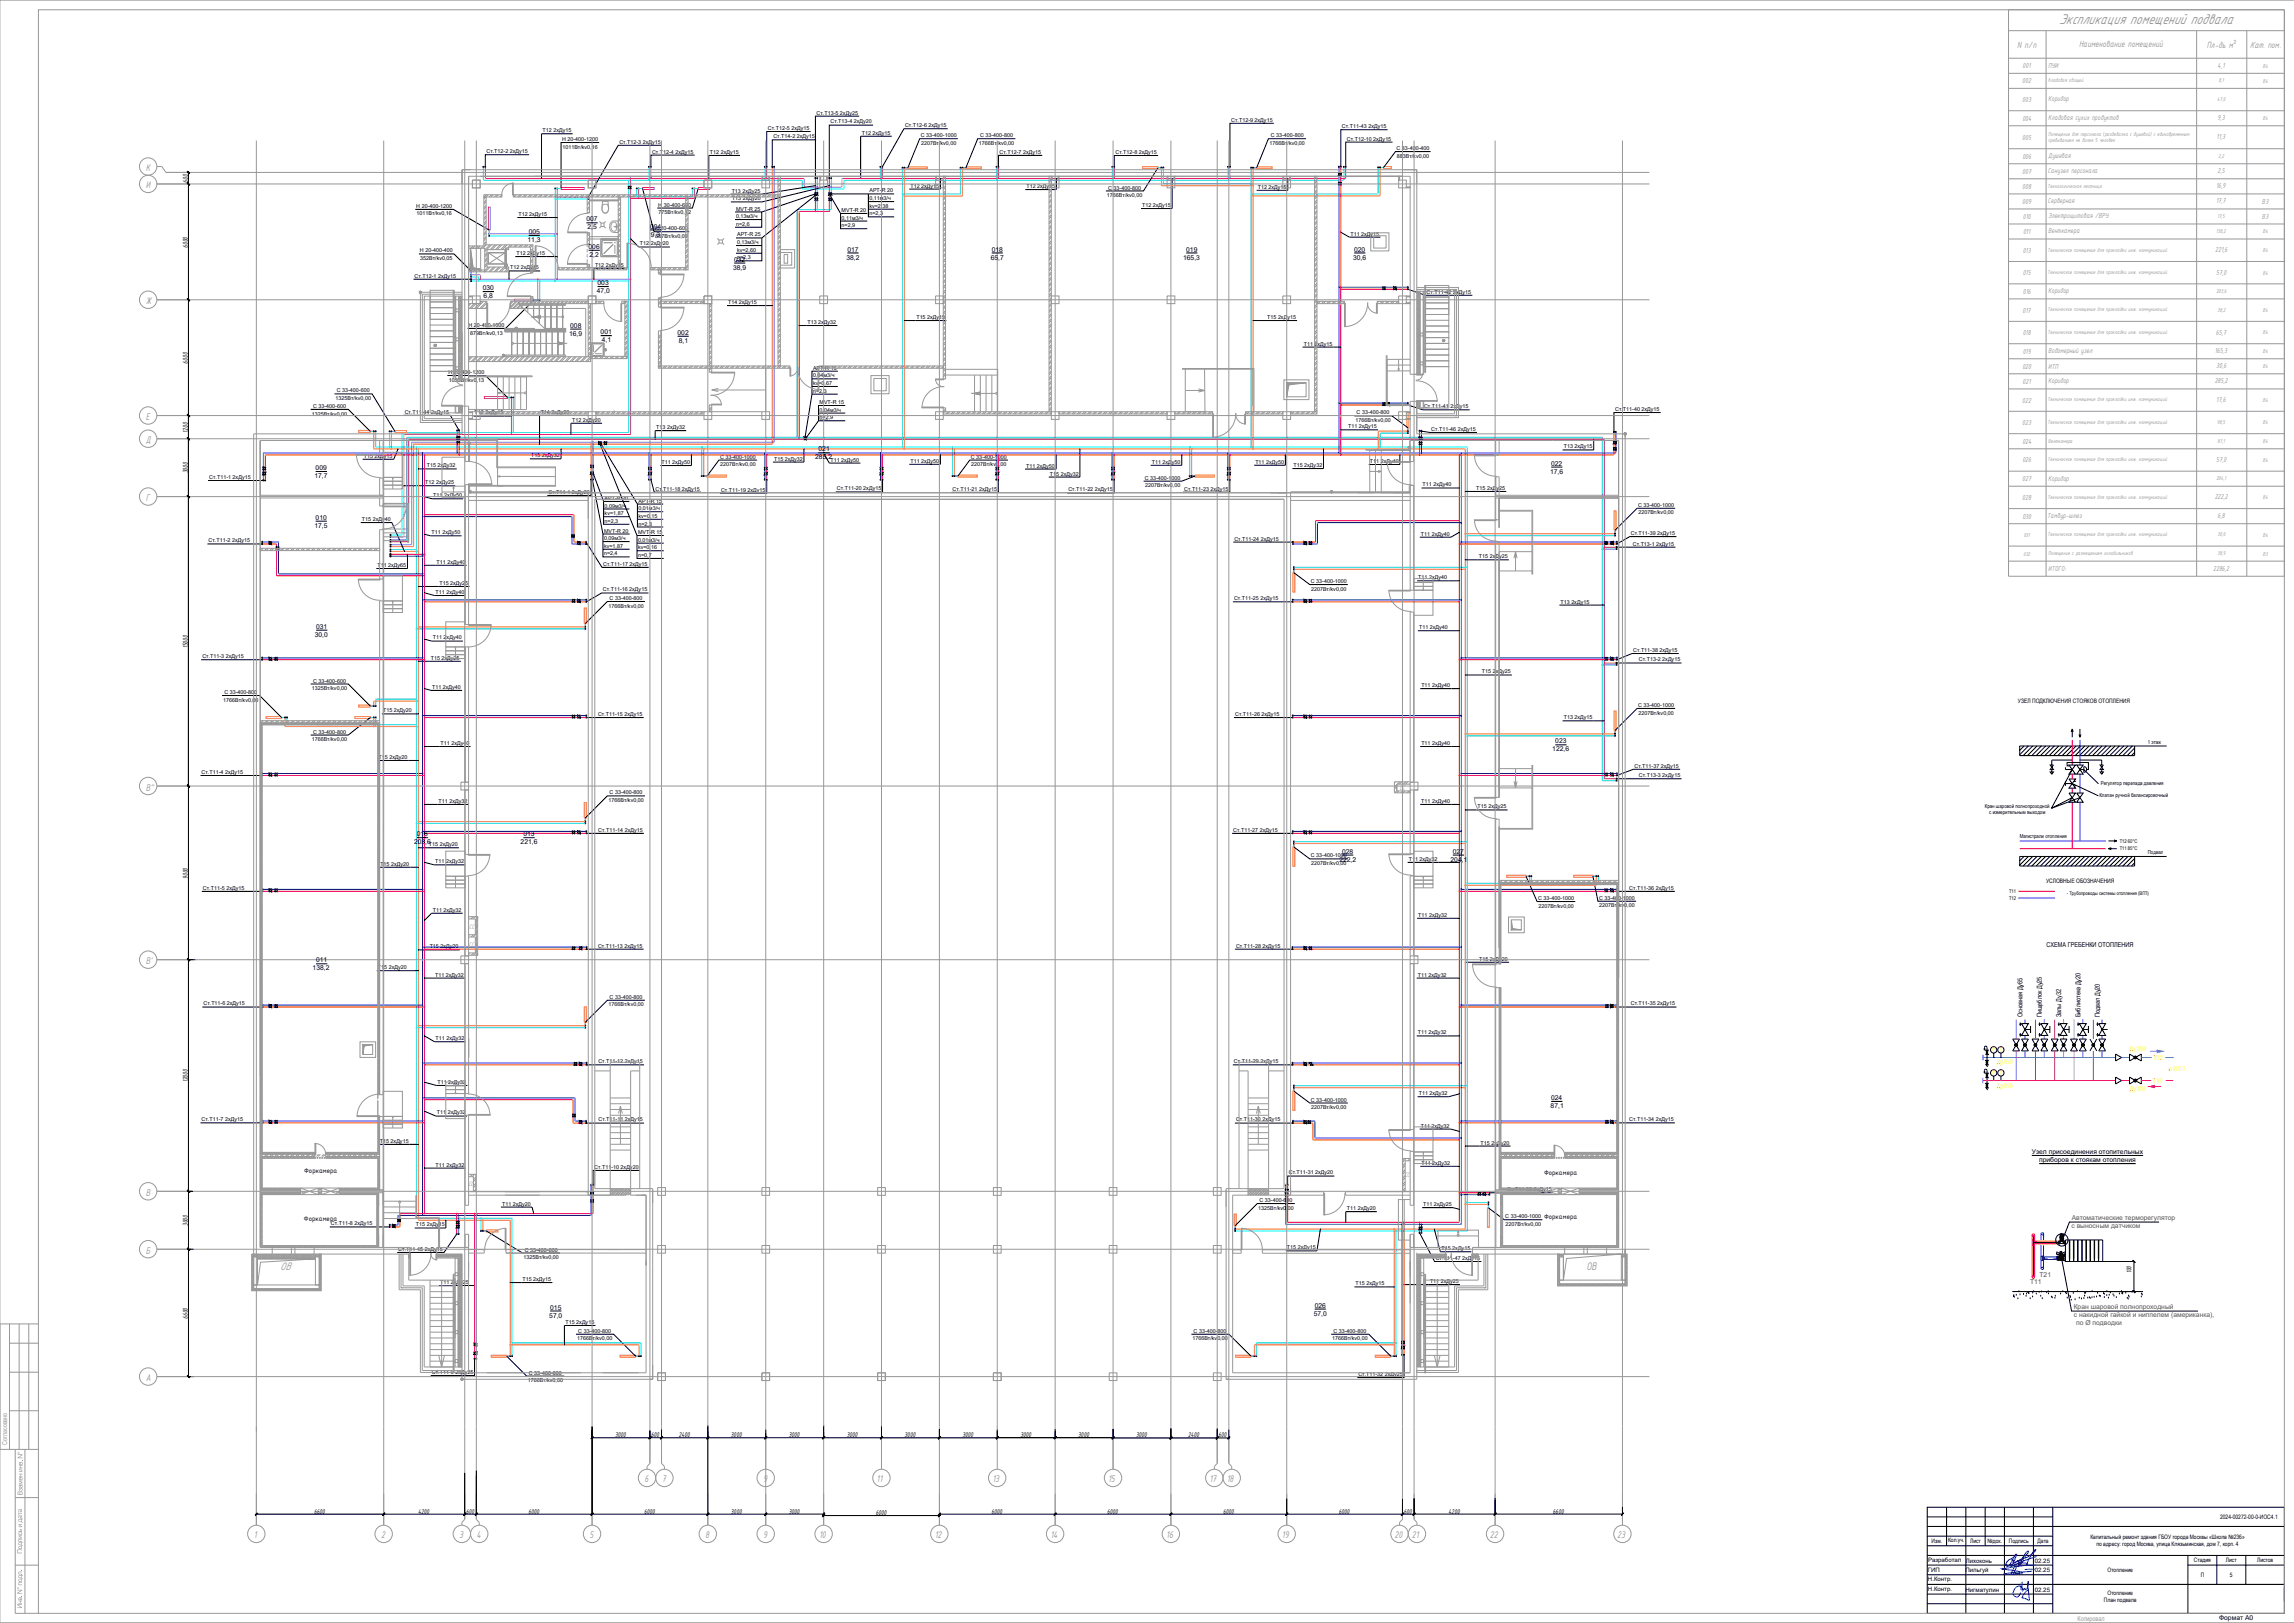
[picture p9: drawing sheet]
<svg xmlns="http://www.w3.org/2000/svg" width="1189mm" height="841mm" viewBox="0 0 1189 841" stroke-linecap="round" stroke-linejoin="round" font-family="sans-serif">
<defs><g id="words">
<text font-size="8.1" fill="#989898" x="1067" y="13">Экспликация помещений подвала</text>
<g font-size="6.2" fill="#989898">
<text x="145" y="658">ОВ</text>
<text x="822" y="658">ОВ</text>
</g>
<g font-size="5.4" fill="#989898">
<text x="76" y="89">К</text>
<text x="76" y="98">И</text>
<text x="76" y="158">Ж</text>
<text x="76" y="218">Е</text>
<text x="76" y="230">Д</text>
<text x="76" y="260">Г</text>
<text x="76" y="410">В&quot;</text>
<text x="76" y="500">В'</text>
<text x="76" y="620">В</text>
<text x="76" y="650">Б</text>
<text x="76" y="716">А</text>
<text x="334" y="768">6</text>
<text x="343" y="768">7</text>
<text x="395" y="768">9</text>
<text x="454" y="768">11</text>
<text x="514" y="768">13</text>
<text x="574" y="768">15</text>
<text x="627" y="768">17</text>
<text x="636" y="768">18</text>
<text x="132" y="797">1</text>
<text x="197" y="797">2</text>
<text x="238" y="797">3</text>
<text x="247" y="797">4</text>
<text x="305" y="797">5</text>
<text x="365" y="797">8</text>
<text x="395" y="797">9</text>
<text x="424" y="797">10</text>
<text x="484" y="797">12</text>
<text x="544" y="797">14</text>
<text x="604" y="797">16</text>
<text x="664" y="797">19</text>
<text x="723" y="797">20</text>
<text x="732" y="797">21</text>
<text x="772" y="797">22</text>
<text x="838" y="797">23</text>
</g>
<g font-size="5" fill="#989898">
<text x="1045" y="25">N п/п</text>
<text x="1077" y="24">Наименование помещений</text>
<text x="1144" y="25">Пл-дь м²</text>
<text x="1166" y="25">Кат. пом.</text>
</g>
<g font-size="4" fill="#989898">
<text x="1048" y="35">001</text>
<text x="1061" y="35">ПУИ</text>
<text x="1149" y="35">4,1</text>
<text x="1048" y="43">002</text>
<text x="1048" y="53">003</text>
<text x="1061" y="52">Коридор</text>
<text x="1048" y="63">004</text>
<text x="1061" y="62">Кладовая сухих продуктов</text>
<text x="1149" y="62">9,3</text>
<text x="1048" y="72">005</text>
<text x="1149" y="72">11,3</text>
<text x="1048" y="82">006</text>
<text x="1062" y="82">Душевая</text>
<text x="1061" y="90">Санузел персонала</text>
<text x="1149" y="90">2,5</text>
<text x="1048" y="90">007</text>
<text x="1048" y="98">008</text>
<text x="1149" y="98">16,9</text>
<text x="1048" y="106">009</text>
<text x="1061" y="105">Серверная</text>
<text x="1148" y="105">17,7</text>
<text x="1172" y="106">В3</text>
<text x="1048" y="113">010</text>
<text x="1061" y="113">Электрощитовая /ВРУ</text>
<text x="1172" y="113">В3</text>
<text x="1048" y="121">011</text>
<text x="1061" y="121">Венткамера</text>
<text x="1048" y="131">013</text>
<text x="1148" y="131">221,6</text>
<text x="1048" y="143">015</text>
<text x="1149" y="142">57,0</text>
<text x="1048" y="152">016</text>
<text x="1061" y="152">Коридор</text>
<text x="1048" y="162">017</text>
<text x="1048" y="174">018</text>
<text x="1148" y="173">65,7</text>
<text x="1048" y="183">019</text>
<text x="1061" y="183">Водомерный узел</text>
<text x="1148" y="183">165,3</text>
<text x="1048" y="191">020</text>
<text x="1061" y="191">ИТП</text>
<text x="1149" y="191">30,6</text>
<text x="1048" y="199">021</text>
<text x="1061" y="199">Коридор</text>
<text x="1148" y="199">285,2</text>
<text x="1048" y="209">022</text>
<text x="1149" y="208">17,6</text>
<text x="1048" y="220">023</text>
<text x="1048" y="230">024</text>
<text x="1048" y="240">026</text>
<text x="1149" y="239">57,0</text>
<text x="1048" y="249">027</text>
<text x="1061" y="249">Коридор</text>
<text x="1048" y="259">028</text>
<text x="1148" y="259">222,2</text>
<text x="1048" y="269">030</text>
<text x="1061" y="268">Тамбур-шлюз</text>
<text x="1149" y="269">6,8</text>
<text x="1061" y="296">ИТОГО:</text>
<text x="1147" y="296">2286,2</text>
</g>
<g font-size="3.9">
<text x="97" y="95" transform="rotate(-90 97 95)">600</text>
<text x="97" y="128" transform="rotate(-90 97 128)">6000</text>
<text x="97" y="188" transform="rotate(-90 97 188)">6000</text>
<text x="97" y="224" transform="rotate(-90 97 224)">1200</text>
<text x="97" y="245" transform="rotate(-90 97 245)">3000</text>
<text x="97" y="336" transform="rotate(-90 97 336)">15000</text>
<text x="97" y="455" transform="rotate(-90 97 455)">9000</text>
<text x="97" y="561" transform="rotate(-90 97 561)">12000</text>
<text x="158" y="608">Форкамера</text>
<text x="800" y="609">Форкамера</text>
<text x="97" y="635" transform="rotate(-90 97 635)">3000</text>
<text x="158" y="633">Форкамера</text>
<text x="800" y="632">Форкамера</text>
<text x="1105" y="660" transform="rotate(-90 1105 660)">100</text>
<text x="97" y="683" transform="rotate(-90 97 683)">6600</text>
<text x="319" y="745">3000</text>
<text x="337" y="745">600</text>
<text x="352" y="745">2400</text>
<text x="379" y="745">3000</text>
<text x="409" y="745">3000</text>
<text x="439" y="745">3000</text>
<text x="469" y="745">3000</text>
<text x="499" y="745">3000</text>
<text x="529" y="745">3000</text>
<text x="559" y="745">3000</text>
<text x="589" y="745">3000</text>
<text x="616" y="745">2400</text>
<text x="632" y="745">600</text>
<text x="163" y="784">6600</text>
<text x="217" y="784">4200</text>
<text x="242" y="784">600</text>
<text x="274" y="784">6000</text>
<text x="334" y="784">6000</text>
<text x="379" y="784">3000</text>
<text x="409" y="784">3000</text>
<text x="454" y="785">6000</text>
<text x="514" y="784">6000</text>
<text x="574" y="784">6000</text>
<text x="634" y="784">6000</text>
<text x="694" y="784">6000</text>
<text x="728" y="784">600</text>
<text x="751" y="784">4200</text>
<text x="805" y="784">6600</text>
</g>
<g font-size="3.6" fill="#989898">
<text x="726" y="409">СС</text>
<text x="243" y="481">СС</text>
<text x="243" y="491">СС</text>
<text x="728" y="610">СС</text>
<text x="243" y="614">СС</text>
</g>
<g font-size="3.5">
<text x="304" y="115">007</text>
<text x="304" y="119">2,5</text>
<text x="337" y="118">004</text>
<text x="273" y="125">11,3</text>
<text x="274" y="121">005</text>
<text x="337" y="123">9,3</text>
<text x="305" y="129">006</text>
<text x="439" y="130">017</text>
<text x="514" y="130">018</text>
<text x="615" y="130">019</text>
<text x="702" y="130">020</text>
<text x="306" y="133">2,2</text>
<text x="380" y="136">032</text>
<text x="439" y="135">38,2</text>
<text x="513" y="135">65,7</text>
<text x="613" y="135">165,3</text>
<text x="701" y="135">30,6</text>
<text x="380" y="140">38,9</text>
<text x="310" y="148">003</text>
<text x="250" y="150">030</text>
<text x="251" y="155">6,8</text>
<text x="309" y="152">47,0</text>
<text x="295" y="174">16,9</text>
<text x="296" y="170">008</text>
<text x="311" y="173">001</text>
<text x="351" y="173">002</text>
<text x="312" y="177">4,1</text>
<text x="352" y="178">8,1</text>
<text x="424" y="234">021</text>
<text x="423" y="238">285,2</text>
<text x="164" y="244">009</text>
<text x="803" y="246">17,6</text>
<text x="804" y="241">022</text>
<text x="163" y="248">17,7</text>
<text x="164" y="269">010</text>
<text x="163" y="274">17,5</text>
<text x="163" y="330">30,0</text>
<text x="164" y="326">031</text>
<text x="804" y="389">122,6</text>
<text x="806" y="385">023</text>
<text x="215" y="438">203,6</text>
<text x="216" y="433">016</text>
<text x="270" y="438">221,6</text>
<text x="271" y="433">013</text>
<text x="696" y="442">028</text>
<text x="753" y="442">027</text>
<text x="694" y="447">222,2</text>
<text x="752" y="447">204,1</text>
<text x="1061" y="491">СХЕМА ГРЕБЕНКИ ОТОПЛЕНИЯ</text>
<text x="162" y="503">138,2</text>
<text x="164" y="499">011</text>
<text x="1048" y="527" transform="rotate(-90 1048 527)">Основная Ду65</text>
<text x="1058" y="527" transform="rotate(-90 1058 527)">Пищеблок Ду25</text>
<text x="1068" y="527" transform="rotate(-90 1068 527)">Залы Ду32</text>
<text x="1078" y="527" transform="rotate(-90 1078 527)">Библиотека Ду20</text>
<text x="1088" y="527" transform="rotate(-90 1088 527)">Подвал Ду20</text>
<text x="804" y="570">024</text>
<text x="804" y="574">87,1</text>
<text x="1053" y="598">Узел присоединения отопительных</text>
<text x="1057" y="602">приборов к стоякам отопления</text>
<text x="681" y="678">026</text>
<text x="285" y="683">57,0</text>
<text x="285" y="679">015</text>
<text x="681" y="682">57,0</text>
<text x="1150" y="839">Формат А0</text>
</g>
<g font-size="3.5" fill="#ff0">
<text x="1032" y="545">Р T</text>
<text x="1104" y="545">Ду100</text>
<text x="1035" y="551">Ду150</text>
<text x="1116" y="549">Т12</text>
<text x="1032" y="557">Р T</text>
<text x="1124" y="555">в ИТП</text>
<text x="1035" y="564">Ду150</text>
<text x="1116" y="561">Т11</text>
<text x="1104" y="565">Ду100</text>
</g>
<g font-size="3.5" fill="#545454">
<text x="1074" y="632">Автоматические терморегулятор</text>
<text x="1074" y="636">с выносным датчиком</text>
<text x="1052" y="666">Т11</text>
<text x="1057" y="662">Т21</text>
<text x="1075" y="678">Кран шаровой полнопроходный</text>
<text x="1075" y="682">с накидной гайкой и ниппелем (американка),</text>
<text x="1076" y="687">по Ø подводки</text>
</g>
<g font-size="3.5" fill="#989898">
<text x="4" y="749" transform="rotate(-90 4 749)">Согласовано</text>
<text x="12" y="775" transform="rotate(-90 12 775)">Взамен инв</text>
<text x="11" y="805" transform="rotate(-90 11 805)">Подпись и дата</text>
<text x="11" y="814" transform="rotate(-90 11 814)">.</text>
<text x="11" y="823" transform="rotate(-90 11 823)">подл</text>
<text x="11" y="834" transform="rotate(-90 11 834)">Инв . N°</text>
<text x="1077" y="840">Копировал</text>
</g>
<g font-size="3.1" fill="#989898">
<text x="1173" y="35">В4</text>
<text x="1061" y="43">Кладовая овощей</text>
<text x="1150" y="43">8,1</text>
<text x="1173" y="43">В4</text>
<text x="1149" y="52">47,0</text>
<text x="1173" y="62">В4</text>
<text x="1061" y="70">Помещение для персонала (раздевалка с душевой) с единовременным</text>
<text x="1061" y="74">пребыванием не более 5 человек</text>
<text x="1150" y="82">2,2</text>
<text x="1061" y="97">Технологическая лестница</text>
<text x="1149" y="113">17,5</text>
<text x="1149" y="121">138,2</text>
<text x="1173" y="121">В4</text>
<text x="1061" y="130">Техническое помещение для прокладки инж. коммуникаций</text>
<text x="1173" y="131">В4</text>
<text x="1061" y="142">Техническое помещение для прокладки инж. коммуникаций</text>
<text x="1173" y="142">В4</text>
<text x="1149" y="152">203,6</text>
<text x="1061" y="161">Техническое помещение для прокладки инж. коммуникаций</text>
<text x="1149" y="161">38,2</text>
<text x="1173" y="162">В4</text>
<text x="1061" y="173">Техническое помещение для прокладки инж. коммуникаций</text>
<text x="1173" y="173">В4</text>
<text x="1173" y="183">В4</text>
<text x="1173" y="191">В4</text>
<text x="1061" y="208">Техническое помещение для прокладки инж. коммуникаций</text>
<text x="1173" y="208">В4</text>
<text x="1061" y="220">Техническое помещение для прокладки инж. коммуникаций</text>
<text x="1149" y="220">98,5</text>
<text x="1173" y="220">В4</text>
<text x="1061" y="229">Венткамера</text>
<text x="1149" y="229">87,1</text>
<text x="1173" y="230">В4</text>
<text x="1061" y="239">Техническое помещение для прокладки инж. коммуникаций</text>
<text x="1173" y="239">В4</text>
<text x="1149" y="249">204,1</text>
<text x="1061" y="258">Техническое помещение для прокладки инж. коммуникаций</text>
<text x="1173" y="259">В4</text>
<text x="1049" y="278">031</text>
<text x="1061" y="278">Техническое помещение для прокладки инж. коммуникаций</text>
<text x="1149" y="278">30,0</text>
<text x="1173" y="278">В4</text>
<text x="1049" y="288">032</text>
<text x="1061" y="288">Помещение с размещением холодильников</text>
<text x="1149" y="288">38,9</text>
<text x="1173" y="288">В3</text>
</g>
<g font-size="3.1">
<text x="1046" y="364">УЗЕЛ ПОДКЛЮЧЕНИЯ СТОЯКОВ ОТОПЛЕНИЯ</text>
<text x="1060" y="458">УСЛОВНЫЕ ОБОЗНАЧЕНИЯ</text>
<text x="1151" y="787">2024-00272-00-0-ИОС4.1</text>
<text x="1083" y="797">Капитальный ремонт здания ГБОУ города Москвы «Школа №236»</text>
<text x="1001" y="800">Изм.</text>
<text x="1010" y="799">Кол.уч.</text>
<text x="1021" y="800">Лист</text>
<text x="1030" y="799">№док.</text>
<text x="1041" y="799">Подпись</text>
<text x="1056" y="799">Дата</text>
<text x="1086" y="801">по адресу: город Москва, улица Клязьминская, дом 7, корп. 4</text>
<text x="999" y="810">Разработал Лихоконь</text>
<text x="1055" y="810">02.25</text>
<text x="1137" y="809">Стадия</text>
<text x="1154" y="810">Лист</text>
<text x="1170" y="810">Листов</text>
<text x="999" y="815">ГИП</text>
<text x="1019" y="814">Пильгуй</text>
<text x="1055" y="815">02.25</text>
<text x="1092" y="815">Отопление</text>
<text x="999" y="819">Н.Контр.</text>
<text x="1141" y="817">П</text>
<text x="1156" y="817">5</text>
<text x="999" y="824">Н.Контр.</text>
<text x="1019" y="825">Нигматулин</text>
<text x="1055" y="825">02.25</text>
<text x="1092" y="827">Отопление</text>
<text x="1090" y="830">План подвала</text>
</g>
<g font-size="2.8">
<text x="423" y="59">Ст.Т13-5 2xДу25</text>
<text x="430" y="64">Ст.Т13-4 2xДу20</text>
<text x="469" y="66">Ст.Т12-6 2xДу15</text>
<text x="638" y="63">Ст.Т12-9 2xДу15</text>
<text x="281" y="68">Т12 2xДу15</text>
<text x="398" y="67">Ст.Т12-5 2xДу15</text>
<text x="401" y="72">Ст.Т14-2 2xДу15</text>
<text x="447" y="70">Т12 2xДу15</text>
<text x="477" y="71">C 33-400-1000</text>
<text x="508" y="71">C 33-400-800</text>
<text x="659" y="71">C 33-400-800</text>
<text x="695" y="66">Ст.Т11-43 2xДу15</text>
<text x="291" y="73">H 20-400-1200</text>
<text x="291" y="77">1011Вт/kv0,16</text>
<text x="321" y="74">Ст.Т12-3 2xДу15</text>
<text x="477" y="75">2207Вт/kv0,00</text>
<text x="507" y="75">1766Вт/kv0,00</text>
<text x="658" y="75">1766Вт/kv0,00</text>
<text x="698" y="73">Ст.Т12-10 2xДу15</text>
<text x="724" y="78">C 33-400-400</text>
<text x="252" y="79">Ст.Т12-2 2xДу15</text>
<text x="338" y="80">Ст.Т12-4 2xДу15</text>
<text x="368" y="80">Т12 2xДу15</text>
<text x="518" y="80">Ст.Т12-7 2xДу15</text>
<text x="578" y="80">Ст.Т12-8 2xДу15</text>
<text x="724" y="82">883Вт/kv0,00</text>
<text x="379" y="100">Т13 2xДу25</text>
<text x="451" y="100">APT-R 20</text>
<text x="472" y="97">Т12 2xДу15</text>
<text x="532" y="97">Т12 2xДу15</text>
<text x="574" y="98">C 33-400-800</text>
<text x="652" y="98">Т12 2xДу15</text>
<text x="216" y="108">H 20-400-1200</text>
<text x="341" y="107">H 30-400-600</text>
<text x="379" y="104">Т13 2xДу20</text>
<text x="451" y="104">0,11м3/ч</text>
<text x="451" y="108">kv=2,38</text>
<text x="574" y="102">1766Вт/kv0,00</text>
<text x="592" y="107">Т12 2xДу15</text>
<text x="216" y="112">1011Вт/kv0,16</text>
<text x="269" y="112">Т12 2xДу15</text>
<text x="341" y="111">775Вт/kv0,12</text>
<text x="381" y="109">MVT-R 25</text>
<text x="381" y="113">0,13м3/ч</text>
<text x="436" y="110">MVT-R 20</text>
<text x="436" y="114">0,11м3/ч</text>
<text x="451" y="112">n=2,3</text>
<text x="340" y="119">H 20-400-600</text>
<text x="381" y="117">n=2,6</text>
<text x="436" y="118">n=2,9</text>
<text x="340" y="123">557Вт/kv0,09</text>
<text x="382" y="123">APT-R 25</text>
<text x="700" y="122">Т11 2xДу15</text>
<text x="218" y="131">H 20-400-400</text>
<text x="332" y="127">Т12 2xДу20</text>
<text x="382" y="126">0,13м3/ч</text>
<text x="382" y="130">kv=2,60</text>
<text x="218" y="135">352Вт/kv0,05</text>
<text x="268" y="132">Т12 2xДу15</text>
<text x="382" y="134">n=2,3</text>
<text x="215" y="144">Ст.Т12-1 2xДу15</text>
<text x="264" y="140">Т12 2xДу15</text>
<text x="308" y="138">Т12 2xДу15</text>
<text x="739" y="152">Ст.Т11-42 2xДу15</text>
<text x="377" y="158">Т14 2xДу15</text>
<text x="418" y="168">Т13 2xДу32</text>
<text x="475" y="165">Т15 2xДу15</text>
<text x="657" y="165">Т15 2xДу15</text>
<text x="243" y="169">H 20-400-1000</text>
<text x="244" y="173">879Вт/kv0,13</text>
<text x="676" y="179">Т11 2xДу15</text>
<text x="421" y="192">APT-R 15</text>
<text x="232" y="194">H 20-400-1200</text>
<text x="233" y="198">1055Вт/kv0,13</text>
<text x="421" y="196">0,04м3/ч</text>
<text x="175" y="203">C 33-400-600</text>
<text x="421" y="200">kv=0,67</text>
<text x="421" y="203">n=2,3</text>
<text x="174" y="207">1325Вт/kv0,00</text>
<text x="425" y="209">MVT-R 15</text>
<text x="162" y="215">1325Вт/kv0,00</text>
<text x="162" y="211">C 33-400-600</text>
<text x="210" y="214">Ст.Т11-44 2xДу15</text>
<text x="246" y="215">Т12 2xДу15</text>
<text x="280" y="214">Т14 2xДу20</text>
<text x="425" y="213">0,04м3/ч</text>
<text x="703" y="215">C 33-400-800</text>
<text x="738" y="212">Ст.Т11-41 2xДу15</text>
<text x="837" y="213">Ст.Т11-40 2xДу15</text>
<text x="296" y="218">Т12 2xДу20</text>
<text x="425" y="217">n=2,9</text>
<text x="699" y="222">Т11 2xДу15</text>
<text x="702" y="219">1766Вт/kv0,00</text>
<text x="340" y="222">Т13 2xДу32</text>
<text x="742" y="223">Ст.Т11-46 2xДу15</text>
<text x="810" y="232">Т13 2xДу15</text>
<text x="189" y="237">Т15 2xДу15</text>
<text x="275" y="237">Т15 2xДу32</text>
<text x="373" y="238">C 33-400-1000</text>
<text x="401" y="239">Т15 2xДу32</text>
<text x="430" y="239">Т11 2xДу50</text>
<text x="472" y="240">Т11 2xДу50</text>
<text x="503" y="238">C 33-400-1000</text>
<text x="710" y="240">Т11 2xДу40</text>
<text x="221" y="242">Т15 2xДу32</text>
<text x="343" y="240">Т11 2xДу50</text>
<text x="373" y="242">2207Вт/kv0,00</text>
<text x="503" y="242">2207Вт/kv0,00</text>
<text x="532" y="242">Т11 2xДу50</text>
<text x="597" y="240">Т11 2xДу50</text>
<text x="651" y="240">Т11 2xДу50</text>
<text x="670" y="242">Т15 2xДу32</text>
<text x="108" y="248">Ст.Т11-1 2xДу15</text>
<text x="220" y="251">Т12 2xДу25</text>
<text x="544" y="246">Т15 2xДу32</text>
<text x="593" y="249">C 33-400-1000</text>
<text x="225" y="258">Т11 2xДу50</text>
<text x="284" y="256">Ст.Т14-1 2xДу20</text>
<text x="340" y="254">Ст.Т11-18 2xДу15</text>
<text x="374" y="255">Ст.Т11-19 2xДу15</text>
<text x="434" y="254">Ст.Т11-20 2xДу15</text>
<text x="494" y="254">Ст.Т11-21 2xДу15</text>
<text x="554" y="255">Ст.Т11-22 2xДу15</text>
<text x="593" y="253">2207Вт/kv0,00</text>
<text x="614" y="254">Ст.Т11-23 2xДу15</text>
<text x="737" y="252">Т11 2xДу40</text>
<text x="765" y="254">Т15 2xДу25</text>
<text x="313" y="259">APT-R 20</text>
<text x="313" y="263">0,09м3/ч</text>
<text x="331" y="260">APT-R 15</text>
<text x="849" y="263">C 33-400-1000</text>
<text x="188" y="270">Т15 2xДу40</text>
<text x="313" y="267">kv=1,87</text>
<text x="331" y="264">0,01м3/ч</text>
<text x="331" y="268">kv=0,15</text>
<text x="849" y="267">2207Вт/kv0,00</text>
<text x="313" y="276">MVT-R 20</text>
<text x="313" y="271">n=2,3</text>
<text x="331" y="272">n=2,3</text>
<text x="108" y="281">Ст.Т11-2 2xДу15</text>
<text x="224" y="277">Т11 2xДу50</text>
<text x="313" y="280">0,09м3/ч</text>
<text x="331" y="277">MVT-R 15</text>
<text x="331" y="281">0,01м3/ч</text>
<text x="640" y="280">Ст.Т11-24 2xДу15</text>
<text x="736" y="278">Т11 2xДу40</text>
<text x="845" y="277">Ст.Т11-39 2xДу15</text>
<text x="313" y="284">kv=1,87</text>
<text x="313" y="288">n=2,4</text>
<text x="331" y="285">kv=0,16</text>
<text x="846" y="283">Ст.Т13-1 2xДу15</text>
<text x="196" y="294">Т11 2xДу65</text>
<text x="226" y="292">Т11 2xДу40</text>
<text x="313" y="293">Ст.Т11-17 2xДу15</text>
<text x="331" y="289">n=0,7</text>
<text x="766" y="289">Т15 2xДу25</text>
<text x="228" y="303">Т15 2xДу25</text>
<text x="679" y="302">C 33-400-1000</text>
<text x="735" y="300">Т11 2xДу40</text>
<text x="226" y="308">Т11 2xДу40</text>
<text x="312" y="306">Ст.Т11-16 2xДу15</text>
<text x="316" y="311">C 33-400-800</text>
<text x="640" y="311">Ст.Т11-25 2xДу15</text>
<text x="679" y="306">2207Вт/kv0,00</text>
<text x="315" y="315">1766Вт/kv0,00</text>
<text x="809" y="313">Т13 2xДу15</text>
<text x="735" y="326">Т11 2xДу40</text>
<text x="224" y="331">Т11 2xДу40</text>
<text x="105" y="341">Ст.Т11-3 2xДу15</text>
<text x="223" y="342">Т15 2xДу25</text>
<text x="846" y="338">Ст.Т11-38 2xДу15</text>
<text x="849" y="343">Ст.Т13-2 2xДу15</text>
<text x="162" y="354">C 33-400-600</text>
<text x="768" y="349">Т15 2xДу25</text>
<text x="116" y="360">C 33-400-800</text>
<text x="162" y="358">1325Вт/kv0,00</text>
<text x="224" y="357">Т11 2xДу40</text>
<text x="737" y="356">Т11 2xДу40</text>
<text x="116" y="364">1766Вт/kv0,00</text>
<text x="199" y="369">Т15 2xДу20</text>
<text x="310" y="371">Ст.Т11-15 2xДу15</text>
<text x="640" y="371">Ст.Т11-26 2xДу15</text>
<text x="849" y="366">C 33-400-1000</text>
<text x="849" y="370">2207Вт/kv0,00</text>
<text x="810" y="373">Т13 2xДу15</text>
<text x="162" y="380">C 33-400-800</text>
<text x="162" y="384">1766Вт/kv0,00</text>
<text x="228" y="386">Т11 2xДу40</text>
<text x="737" y="386">Т11 2xДу40</text>
<text x="1113" y="385">1 этаж</text>
<text x="196" y="393">Т15 2xДу20</text>
<text x="104" y="401">Ст.Т11-4 2xДу15</text>
<text x="847" y="398">Ст.Т11-37 2xДу15</text>
<text x="849" y="403">Ст.Т13-3 2xДу15</text>
<text x="1089" y="407">Регулятор перепада давления</text>
<text x="316" y="412">C 33-400-800</text>
<text x="1088" y="413">Клапан ручной балансировочный</text>
<text x="227" y="416">Т11 2xДу32</text>
<text x="315" y="416">1766Вт/kv0,00</text>
<text x="737" y="416">Т11 2xДу40</text>
<text x="766" y="419">Т15 2xДу25</text>
<text x="1029" y="419">Кран шаровой полнопроходной</text>
<text x="1031" y="422">с измерительным выходом</text>
<text x="310" y="431">Ст.Т11-14 2xДу15</text>
<text x="639" y="431">Ст.Т11-27 2xДу15</text>
<text x="1047" y="434">Магистрали отопления</text>
<text x="222" y="438">Т15 2xДу20</text>
<text x="1113" y="443">Подвал</text>
<text x="197" y="449">Т15 2xДу20</text>
<text x="226" y="447">Т11 2xДу32</text>
<text x="679" y="444">C 33-400-1000</text>
<text x="679" y="448">2207Вт/kv0,00</text>
<text x="730" y="446">Т11 2xДу32</text>
<text x="105" y="461">Ст.Т11-5 2xДу15</text>
<text x="844" y="461">Ст.Т11-36 2xДу15</text>
<text x="797" y="466">C 33-400-1000</text>
<text x="829" y="466">C 33-400-1000</text>
<text x="224" y="472">Т11 2xДу32</text>
<text x="797" y="470">2207Вт/kv0,00</text>
<text x="829" y="470">2207Вт/kv0,00</text>
<text x="735" y="475">Т11 2xДу32</text>
<text x="223" y="491">Т15 2xДу20</text>
<text x="310" y="491">Ст.Т11-13 2xДу15</text>
<text x="641" y="491">Ст.Т11-28 2xДу15</text>
<text x="767" y="498">Т15 2xДу20</text>
<text x="196" y="502">Т15 2xДу20</text>
<text x="225" y="506">Т11 2xДу32</text>
<text x="735" y="506">Т11 2xДу32</text>
<text x="105" y="521">Ст.Т11-6 2xДу15</text>
<text x="315" y="522">1766Вт/kv0,00</text>
<text x="316" y="518">C 33-400-800</text>
<text x="845" y="521">Ст.Т11-35 2xДу15</text>
<text x="226" y="539">Т11 2xДу32</text>
<text x="735" y="536">Т11 2xДу32</text>
<text x="310" y="551">Ст.Т11-12 2xДу15</text>
<text x="640" y="551">Ст.Т11-29 2xДу15</text>
<text x="227" y="562">Т11 2xДу32</text>
<text x="735" y="567">Т11 2xДу32</text>
<text x="679" y="571">C 33-400-1000</text>
<text x="679" y="575">2207Вт/kv0,00</text>
<text x="104" y="581">Ст.Т11-7 2xДу15</text>
<text x="226" y="577">Т11 2xДу32</text>
<text x="310" y="581">Ст.Т11-11 2xДу15</text>
<text x="641" y="581">Ст.Т11-30 2xДу15</text>
<text x="844" y="581">Ст.Т11-34 2xДу15</text>
<text x="736" y="584">Т11 2xДу32</text>
<text x="197" y="592">Т15 2xДу15</text>
<text x="767" y="593">Т15 2xДу20</text>
<text x="226" y="605">Т11 2xДу32</text>
<text x="308" y="606">Ст.Т11-10 2xДу20</text>
<text x="737" y="604">Т11 2xДу32</text>
<text x="668" y="609">Ст.Т11-31 2xДу20</text>
<text x="781" y="617">Ст.Т11-33 2xДу15</text>
<text x="653" y="623">C 33-400-600</text>
<text x="260" y="625">Т11 2xДу20</text>
<text x="652" y="627">1325Вт/kv0,00</text>
<text x="698" y="627">Т11 2xДу20</text>
<text x="738" y="625">Т11 2xДу25</text>
<text x="172" y="635">Ст.Т11-8 2xДу15</text>
<text x="216" y="635">Т15 2xДу15</text>
<text x="780" y="631">C 33-400-1000</text>
<text x="780" y="635">2207Вт/kv0,00</text>
<text x="667" y="647">Т15 2xДу15</text>
<text x="747" y="648">Т15 2xДу15</text>
<text x="206" y="648">Ст.Т11-45 2xДу15</text>
<text x="271" y="652">1325Вт/kv0,00</text>
<text x="272" y="649">C 33-400-600</text>
<text x="744" y="653">Ст.Т11-47 2xДу15</text>
<text x="228" y="665">Т11 2xДу25</text>
<text x="271" y="664">Т15 2xДу15</text>
<text x="741" y="665">Т11 2xДу25</text>
<text x="703" y="666">Т15 2xДу15</text>
<text x="293" y="686">Т15 2xДу15</text>
<text x="299" y="695">1766Вт/kv0,00</text>
<text x="300" y="691">C 33-400-800</text>
<text x="618" y="695">1766Вт/kv0,00</text>
<text x="619" y="691">C 33-400-800</text>
<text x="690" y="695">1766Вт/kv0,00</text>
<text x="691" y="691">C 33-400-800</text>
<text x="224" y="712">Ст.Т11-9 2xДу25</text>
<text x="274" y="712">C 33-400-800</text>
<text x="704" y="713">Ст.Т11-32 2xДу25</text>
<text x="273" y="716">1766Вт/kv0,00</text>
</g>
<g font-size="2.6">
<text x="1099" y="437">Т12 60°C</text>
<text x="1099" y="441">Т11 85°C</text>
<text x="1041" y="466">Т12</text>
<text x="1041" y="463">Т11</text>
<text x="1071" y="464">- Трубопроводы системы отопления (ВГП)</text>
</g>
<text font-size=".3" x="1068" y="641">2</text>
</g></defs>
<!-- layer: PIPE-H1-COMPONENT- -->
<path d="M291 97h12v1h-12zM333 97h6v1h-6zM362 97h6v1h-6zM253 107h1v12h-1zM244 136h1v4h-1zM267 155h10v1h-10zM251 206h12v1h-12z" fill="none" stroke="#f0f" stroke-width=".52"/>
<!-- layer: PIPE-H1 -->
<g fill="none" stroke="#f0f" stroke-width=".52">
<path d="M252 87v5h165v5M289 98v47M289 98h2M327 92h.1M327 92v4M327 98v127M331 98v5M331 98h2M337 87v5M337 92h.1M360 98v5h-33M360 98h2"/>
<path d="M397 87v5M417 97h.1M417 97h19M436 97h.1M457 87v5M517 87v5M577 87v5M637 87v5M697 87v5h-260l-1 5M254 119v2M289 102h16M254 121h35"/>
<path d="M244 140v2M244 142l5 1M244 145h83M249 143v2M277 155h1M279 145v10M263 206h2M265 206v19M327 225h-118v53M209 278h-6"/>
<circle cx="327" cy="92" r=".1"/>
<circle cx="337" cy="92" r=".1"/>
<circle cx="397" cy="92" r=".1"/>
<circle cx="457" cy="92" r=".1"/>
<circle cx="517" cy="92" r=".1"/>
<circle cx="577" cy="92" r=".1"/>
<circle cx="637" cy="92" r=".1"/>
<circle cx="289" cy="102" r=".1"/>
<circle cx="327" cy="103" r=".1"/>
<circle cx="331" cy="103" r=".1"/>
<circle cx="289" cy="121" r=".1"/>
<circle cx="249" cy="145" r=".1"/>
<circle cx="279" cy="145" r=".1"/>
<circle cx="289" cy="145" r=".1"/>
<circle cx="327" cy="145" r=".1"/>
<circle cx="265" cy="225" r=".1"/>
</g>
<g fill="none" stroke="#bababa" stroke-width=".52">
<path d="M251 86h.1M252 86h.1M288 98h.1M289 98h.1M330 98h.1M331 98h.1M336 86h.1M337 86h.1M359 98h.1M360 98h.1M396 86h.1M397 86h.1"/>
<path d="M400 87h.1M401 87h.1M423 92h.1M424 92h.1M430 92h.1M431 92h.1M456 86h.1M457 86h.1M468 87h.1M469 87h.1M498 87h.1M499 87h.1"/>
<path d="M516 86h.1M517 86h.1M576 86h.1M577 86h.1M602 87h.1M603 87h.1M636 86h.1M637 86h.1M648 87h.1M649 87h.1M694 86h.1M695 86h.1"/>
<path d="M696 86h.1M697 86h.1M714 87h.1M715 87h.1M305 102h.1M305 103h.1M254 121h.1M254 122h.1M244 142h.1M244 143h.1M244 145h.1M244 146h.1"/>
<path d="M279 155h.1M280 155h.1M730 150h.1M730 149h.1M265 206h.1M266 206h.1M730 210h.1M730 209h.1M194 224h.1M195 224h.1M202 224h.1M203 224h.1"/>
<path d="M237 223h.1M238 223h.1M730 223h.1M730 224h.1M736 223h.1M737 223h.1M836 224h.1M837 224h.1M136 249h.1M137 249h.1M306 249h.1M307 249h.1"/>
<path d="M336 249h.1M337 249h.1M364 247h.1M365 247h.1M396 249h.1M397 249h.1M456 249h.1M457 249h.1M494 247h.1M495 247h.1M516 249h.1M517 249h.1"/>
<path d="M576 249h.1M577 249h.1M617 247h.1M618 247h.1M636 249h.1M637 249h.1M202 278h.1M202 277h.1M202 280h.1M837 277h.1M837 278h.1M136 282h.1"/>
<path d="M136 281h.1M202 281h.1M202 283h.1M202 282h.1M202 286h.1M202 285h.1M202 287h.1M202 288h.1M304 281h.1M304 282h.1M670 281h.1M670 282h.1"/>
<path d="M671 295h.1M671 294h.1M838 284h.1M838 285h.1M838 282h.1M838 281h.1M304 312h.1M304 311h.1M670 312h.1M670 311h.1M303 325h.1M303 326h.1"/>
<path d="M136 342h.1M136 341h.1M838 344h.1M838 345h.1M838 342h.1M838 341h.1M148 372h.1M149 372h.1M194 366h.1M194 372h.1M195 366h.1M195 372h.1"/>
<path d="M304 372h.1M304 371h.1M670 372h.1M670 371h.1M837 380h.1M837 381h.1M136 402h.1M136 401h.1M838 404h.1M838 405h.1M838 402h.1M838 401h.1"/>
<path d="M303 426h.1M303 427h.1M304 432h.1M304 431h.1M670 432h.1M670 431h.1M671 437h.1M671 436h.1M793 454h.1M794 454h.1M827 454h.1M828 454h.1"/>
<path d="M136 462h.1M136 461h.1M838 462h.1M838 461h.1M304 492h.1M304 491h.1M670 492h.1M670 491h.1M136 522h.1M136 521h.1M303 532h.1M303 533h.1"/>
<path d="M838 522h.1M838 521h.1M304 552h.1M304 551h.1M670 552h.1M670 551h.1M671 564h.1M671 563h.1M136 582h.1M136 581h.1M304 582h.1M304 581h.1"/>
<path d="M670 582h.1M670 581h.1M838 582h.1M838 581h.1M306 614h.1M307 614h.1M666 614h.1M667 614h.1M772 618h.1M772 619h.1M202 636h.1M202 635h.1"/>
<path d="M237 640h.1M238 640h.1M249 638h.1M250 638h.1M640 637h.1M640 638h.1M736 639h.1M737 639h.1M771 624h.1M771 623h.1M246 704h.1M247 704h.1"/>
<path d="M264 703h.1M265 703h.1M331 703h.1M332 703h.1M650 703h.1M651 703h.1M723 703h.1M724 703h.1M727 702h.1M728 702h.1"/>
</g>
<g fill="none" stroke="#000" stroke-width=".52">
<circle cx="250" cy="86" r=".2"/>
<circle cx="251" cy="86" r=".2"/>
<circle cx="288" cy="98" r=".2"/>
<circle cx="289" cy="98" r=".2"/>
<circle cx="330" cy="98" r=".2"/>
<circle cx="331" cy="98" r=".2"/>
<circle cx="336" cy="86" r=".2"/>
<circle cx="337" cy="86" r=".2"/>
<circle cx="359" cy="98" r=".2"/>
<circle cx="360" cy="98" r=".2"/>
<circle cx="396" cy="86" r=".2"/>
<circle cx="397" cy="86" r=".2"/>
<circle cx="400" cy="86" r=".2"/>
<circle cx="401" cy="86" r=".2"/>
<circle cx="423" cy="92" r=".2"/>
<circle cx="424" cy="92" r=".2"/>
<circle cx="430" cy="92" r=".2"/>
<circle cx="431" cy="92" r=".2"/>
<circle cx="456" cy="86" r=".2"/>
<circle cx="457" cy="86" r=".2"/>
<circle cx="468" cy="87" r=".2"/>
<circle cx="469" cy="87" r=".2"/>
<circle cx="498" cy="87" r=".2"/>
<circle cx="499" cy="87" r=".2"/>
<circle cx="516" cy="86" r=".2"/>
<circle cx="517" cy="86" r=".2"/>
<circle cx="576" cy="86" r=".2"/>
<circle cx="577" cy="86" r=".2"/>
<circle cx="602" cy="87" r=".2"/>
<circle cx="603" cy="87" r=".2"/>
<circle cx="636" cy="86" r=".2"/>
<circle cx="637" cy="86" r=".2"/>
<circle cx="648" cy="87" r=".2"/>
<circle cx="649" cy="87" r=".2"/>
<circle cx="694" cy="86" r=".2"/>
<circle cx="695" cy="86" r=".2"/>
<circle cx="696" cy="86" r=".2"/>
<circle cx="697" cy="86" r=".2"/>
<circle cx="714" cy="87" r=".2"/>
<circle cx="715" cy="87" r=".2"/>
<circle cx="305" cy="102" r=".2"/>
<circle cx="305" cy="103" r=".2"/>
<circle cx="254" cy="122" r=".2"/>
<circle cx="254" cy="121" r=".2"/>
<circle cx="244" cy="145" r=".2"/>
<circle cx="244" cy="146" r=".2"/>
<circle cx="244" cy="143" r=".2"/>
<circle cx="244" cy="142" r=".2"/>
<circle cx="279" cy="155" r=".2"/>
<circle cx="280" cy="155" r=".2"/>
<circle cx="730" cy="149" r=".2"/>
<circle cx="730" cy="150" r=".2"/>
<circle cx="265" cy="206" r=".2"/>
<circle cx="266" cy="206" r=".2"/>
<circle cx="730" cy="210" r=".2"/>
<circle cx="730" cy="209" r=".2"/>
<circle cx="194" cy="224" r=".2"/>
<circle cx="195" cy="224" r=".2"/>
<circle cx="202" cy="224" r=".2"/>
<circle cx="203" cy="224" r=".2"/>
<circle cx="237" cy="223" r=".2"/>
<circle cx="238" cy="223" r=".2"/>
<circle cx="730" cy="223" r=".2"/>
<circle cx="730" cy="224" r=".2"/>
<circle cx="736" cy="223" r=".2"/>
<circle cx="737" cy="223" r=".2"/>
<circle cx="836" cy="224" r=".2"/>
<circle cx="837" cy="224" r=".2"/>
<circle cx="136" cy="249" r=".2"/>
<circle cx="137" cy="249" r=".2"/>
<circle cx="306" cy="249" r=".2"/>
<circle cx="307" cy="249" r=".2"/>
<circle cx="336" cy="249" r=".2"/>
<circle cx="337" cy="249" r=".2"/>
<circle cx="364" cy="247" r=".2"/>
<circle cx="365" cy="247" r=".2"/>
<circle cx="396" cy="249" r=".2"/>
<circle cx="397" cy="249" r=".2"/>
<circle cx="456" cy="249" r=".2"/>
<circle cx="457" cy="249" r=".2"/>
<circle cx="494" cy="247" r=".2"/>
<circle cx="495" cy="247" r=".2"/>
<circle cx="516" cy="249" r=".2"/>
<circle cx="517" cy="249" r=".2"/>
<circle cx="576" cy="249" r=".2"/>
<circle cx="577" cy="249" r=".2"/>
<circle cx="617" cy="247" r=".2"/>
<circle cx="618" cy="247" r=".2"/>
<circle cx="636" cy="249" r=".2"/>
<circle cx="637" cy="249" r=".2"/>
<circle cx="202" cy="278" r=".2"/>
<circle cx="202" cy="277" r=".2"/>
<circle cx="202" cy="280" r=".2"/>
<circle cx="837" cy="278" r=".2"/>
<circle cx="837" cy="277" r=".2"/>
<circle cx="136" cy="282" r=".2"/>
<circle cx="136" cy="281" r=".2"/>
<circle cx="202" cy="288" r=".4"/>
<circle cx="202" cy="287" r=".4"/>
<circle cx="202" cy="282" r=".2"/>
<circle cx="202" cy="283" r=".2"/>
<circle cx="202" cy="286" r=".2"/>
<circle cx="202" cy="281" r=".2"/>
<circle cx="202" cy="285" r=".2"/>
<circle cx="304" cy="281" r=".2"/>
<circle cx="304" cy="282" r=".2"/>
<circle cx="670" cy="281" r=".2"/>
<circle cx="670" cy="282" r=".2"/>
<circle cx="671" cy="294" r=".2"/>
<circle cx="671" cy="295" r=".2"/>
<circle cx="838" cy="285" r=".2"/>
<circle cx="838" cy="284" r=".2"/>
<circle cx="838" cy="282" r=".2"/>
<circle cx="838" cy="281" r=".2"/>
<circle cx="304" cy="312" r=".2"/>
<circle cx="304" cy="311" r=".2"/>
<circle cx="670" cy="312" r=".2"/>
<circle cx="670" cy="311" r=".2"/>
<circle cx="303" cy="325" r=".2"/>
<circle cx="303" cy="326" r=".2"/>
<circle cx="136" cy="342" r=".2"/>
<circle cx="136" cy="341" r=".2"/>
<circle cx="838" cy="344" r=".2"/>
<circle cx="838" cy="345" r=".2"/>
<circle cx="838" cy="342" r=".2"/>
<circle cx="838" cy="341" r=".2"/>
<circle cx="148" cy="372" r=".2"/>
<circle cx="149" cy="372" r=".2"/>
<circle cx="194" cy="366" r=".2"/>
<circle cx="194" cy="372" r=".2"/>
<circle cx="195" cy="366" r=".2"/>
<circle cx="195" cy="372" r=".2"/>
<circle cx="304" cy="372" r=".2"/>
<circle cx="304" cy="371" r=".2"/>
<circle cx="670" cy="372" r=".2"/>
<circle cx="670" cy="371" r=".2"/>
<circle cx="837" cy="380" r=".2"/>
<circle cx="837" cy="381" r=".2"/>
<circle cx="136" cy="402" r=".2"/>
<circle cx="136" cy="401" r=".2"/>
<circle cx="838" cy="405" r=".2"/>
<circle cx="838" cy="404" r=".2"/>
<circle cx="838" cy="402" r=".2"/>
<circle cx="838" cy="401" r=".2"/>
<circle cx="303" cy="427" r=".2"/>
<circle cx="303" cy="426" r=".2"/>
<circle cx="304" cy="432" r=".2"/>
<circle cx="304" cy="431" r=".2"/>
<circle cx="670" cy="432" r=".2"/>
<circle cx="670" cy="431" r=".2"/>
<circle cx="671" cy="437" r=".2"/>
<circle cx="671" cy="436" r=".2"/>
<circle cx="793" cy="454" r=".2"/>
<circle cx="794" cy="454" r=".2"/>
<circle cx="827" cy="454" r=".2"/>
<circle cx="828" cy="454" r=".2"/>
<circle cx="136" cy="461" r=".2"/>
<circle cx="136" cy="462" r=".2"/>
<circle cx="838" cy="462" r=".2"/>
<circle cx="838" cy="461" r=".2"/>
<circle cx="304" cy="491" r=".2"/>
<circle cx="304" cy="492" r=".2"/>
<circle cx="670" cy="492" r=".2"/>
<circle cx="670" cy="491" r=".2"/>
<circle cx="136" cy="521" r=".2"/>
<circle cx="136" cy="522" r=".2"/>
<circle cx="303" cy="532" r=".2"/>
<circle cx="303" cy="533" r=".2"/>
<circle cx="838" cy="522" r=".2"/>
<circle cx="838" cy="521" r=".2"/>
<circle cx="304" cy="551" r=".2"/>
<circle cx="304" cy="552" r=".2"/>
<circle cx="670" cy="552" r=".2"/>
<circle cx="670" cy="551" r=".2"/>
<circle cx="671" cy="564" r=".2"/>
<circle cx="671" cy="563" r=".2"/>
<circle cx="136" cy="582" r=".2"/>
<circle cx="136" cy="581" r=".2"/>
<circle cx="304" cy="581" r=".2"/>
<circle cx="304" cy="582" r=".2"/>
<circle cx="670" cy="581" r=".2"/>
<circle cx="670" cy="582" r=".2"/>
<circle cx="838" cy="582" r=".2"/>
<circle cx="838" cy="581" r=".2"/>
<circle cx="306" cy="614" r=".2"/>
<circle cx="307" cy="614" r=".2"/>
<circle cx="666" cy="614" r=".2"/>
<circle cx="667" cy="614" r=".2"/>
<circle cx="772" cy="618" r=".2"/>
<circle cx="772" cy="619" r=".2"/>
<circle cx="202" cy="636" r=".2"/>
<circle cx="202" cy="635" r=".2"/>
<circle cx="237" cy="639" r=".2"/>
<circle cx="238" cy="639" r=".2"/>
<circle cx="249" cy="638" r=".2"/>
<circle cx="250" cy="638" r=".2"/>
<circle cx="640" cy="638" r=".2"/>
<circle cx="640" cy="637" r=".2"/>
<circle cx="736" cy="639" r=".2"/>
<circle cx="737" cy="639" r=".2"/>
<circle cx="771" cy="624" r=".2"/>
<circle cx="771" cy="623" r=".2"/>
<circle cx="246" cy="704" r=".2"/>
<circle cx="247" cy="704" r=".2"/>
<circle cx="264" cy="703" r=".2"/>
<circle cx="265" cy="703" r=".2"/>
<circle cx="331" cy="703" r=".2"/>
<circle cx="332" cy="703" r=".2"/>
<circle cx="650" cy="703" r=".2"/>
<circle cx="651" cy="703" r=".2"/>
<circle cx="723" cy="703" r=".2"/>
<circle cx="724" cy="703" r=".2"/>
<circle cx="727" cy="702" r=".2"/>
<circle cx="728" cy="702" r=".2"/>
</g>
<g fill="none" stroke="#0ff" stroke-width=".52">
<path d="M251 87v6M288 98v48M288 98h3M326 98v126h-118v53M326 93v3M330 98v4M330 98h3M336 87v6M359 98v4h-33M359 98h3M396 87v6M456 87v6"/>
<path d="M516 87v6M576 87v6M636 87v6M696 87v6h-258l-1 5h-21v-5h-165M254 119v3M288 103h17M254 122h34M244 140v3M244 146h82M244 143h4M248 143v1M248 144v2"/>
<path d="M277 155h2M280 146v9M263 206h3M266 206v18M208 277h-5"/>
<circle cx="326" cy="93" r=".1"/>
<circle cx="336" cy="93" r=".1"/>
<circle cx="396" cy="93" r=".1"/>
<circle cx="456" cy="93" r=".1"/>
<circle cx="516" cy="93" r=".1"/>
<circle cx="576" cy="93" r=".1"/>
<circle cx="636" cy="93" r=".1"/>
<circle cx="288" cy="103" r=".1"/>
<circle cx="326" cy="102" r=".1"/>
<circle cx="330" cy="102" r=".1"/>
<circle cx="288" cy="122" r=".1"/>
<circle cx="248" cy="146" r=".1"/>
<circle cx="280" cy="146" r=".1"/>
<circle cx="288" cy="146" r=".1"/>
<circle cx="326" cy="146" r=".1"/>
<circle cx="266" cy="224" r=".1"/>
</g>
<!-- layer: PIPE-H1-TEXT -->
<g fill="none" stroke="#000" stroke-width=".52">
<path d="M297 69h-16v23M311 74h-20v24M343 75h-23l-15 27M420 68h-23v18M423 72h-23v15M445 60h-22v32M452 65h-22v27M462 71h-16v21M491 67h-23l-11 19M496 72h-19l-7 15M526 72h-19l-6 15M660 64h-23v22"/>
<path d="M677 72h-20l-6 15M719 67h-24v19M722 74h-25v12M741 79h-18l-6 8M274 80h-22v6M280 92l1 1M333 98l6 22h18M360 80h-23v6M362 98l-3 10h-18M367 92l1 1M383 81h-16v11M422 96h1"/>
<path d="M423 96l-28 5h-16M430 96h.1M430 96l-35 9h-16M446 92v1M487 92l1 1M487 92v6h-16M540 81h-23v5M547 92l1 1M547 92v6h-16M600 87l-7 12h-20M600 81h-23v5M607 92l1 1"/>
<path d="M607 92v16h-16M667 92l1 1M667 92v7h-16M215 108h20l19 11M268 113h21M289 113h.1M381 110h14M381 114h14M395 110v8h-14M422 100l1 1M423 100l-28 10M423 100l1 1"/>
<path d="M424 100l-29 23M430 100l6 11M430 100v1M431 100v1M431 100h32M436 111v8h13M436 111h13M436 115h13M450 100v12h13M450 104h13M450 108h13M217 132h18l9 8"/>
<path d="M267 133h22M289 133h.1M324 139h-16v6M327 124l4 4h16M327 124h.1M381 123h14M381 127h14M381 131h14M395 123v12h-14M695 120l4 3h16M695 120v1M214 145h30"/>
<path d="M264 144v1M277 155l-15 15h-20M280 140h-16v5M308 144v1M377 158h23M400 158v1M730 150l9 3h24M434 169h-20M469 166h21M649 166h23M650 166h-1M675 180h20"/>
<path d="M695 180h.1M232 195h20l11 11M421 196h13M434 192h-13v12M161 212h19l12 12M173 204h20l12 20M209 215h24l5 8M245 216h20M265 215v1M296 215h-16v15M312 219h-16v6M421 204h13"/>
<path d="M421 200h13M421 204l-4 23M424 218h14M424 214h14M424 218l-7 10M438 210h-14v8M702 216h19l9 6M730 210l7 2h25M861 214h-25v10M206 232v1M206 233l-2 5h-16M279 230h1"/>
<path d="M291 232v1M291 233v5h-16M296 225h.1M311 229l19 32M311 230l19 47M311 229h.1M311 230h.1M339 227l1 1M356 223h-16v5M358 236h.1M358 236v5h-16M392 238h-19l-7 9"/>
<path d="M416 232l1 1M417 233v6h-16M417 227v1M417 226v1M427 236l3 4h16M428 236h-1M487 236h1M487 236v5h-16M522 238h-19l-7 9M547 236h1M547 236v7h-16M559 232l1 1"/>
<path d="M560 233v14h-16M612 236h1M612 236v5h-16M666 236h.1M666 236v5h-16M686 232v1M686 233v10h-16M695 223h19M695 223h.1M725 236h1M725 236v5h-16M736 223l5 1h24"/>
<path d="M826 227v1M826 228v5h-16M108 249h29M209 252h27M210 252h-1M217 243h20M217 243h.1M220 257l4 1h16M220 257v1M306 249v8h-22M306 245l6 32M307 245h-1"/>
<path d="M307 245l6 15M308 245h-1M313 260h13M313 260v12h13M337 249l2 6h24M397 249v7h-24M457 249v6h-24M517 249v6h-24M577 249v6h-24M619 247l-7 2h-19M637 249v6h-24M737 253h19"/>
<path d="M756 253h.1M759 255h22M760 254l-1 1M187 271h16l7 15M220 277l3 1h16M220 277h.1M312 277v12h14M312 277h14M313 264h13M313 268h13M330 277v12h14M330 277h14"/>
<path d="M330 261v12h14M330 261h14M330 265h14M330 269h14M756 276h.1M756 276l-4 2h-16M868 263h-20l-11 12M869 278h-24l-7 4M107 282h29M210 286h-1M211 287v8h-16M211 287h.1"/>
<path d="M220 293h22M220 293h.1M304 281l8 13h24M312 281h14M312 285h14M330 281h14M330 285h14M639 281h31M671 297l8 6h20M759 290h23M760 290h-1M838 284h30"/>
<path d="M217 304h26M217 304h.1M220 307l5 2h16M220 307h.1M334 312h-19l-12 11M336 307h-24l-8 5M639 312h31M734 301h22M756 301h.1M808 314h23M832 313l-1 1M220 331l4 1h16"/>
<path d="M220 331h.1M735 327h21M756 327h.1M870 339h-24l-8 3M104 342h32M161 354h19l12 12M217 343h22M217 342v1M220 357l3 1h16M220 357h.1M736 357h20M756 357h.1"/>
<path d="M759 350h25M760 350h-1M838 344h33M115 360h20l11 12M192 372l-12 9h-19M198 370h19M217 370h.1M304 372h30M640 372h30M810 374h21M832 373l-1 1M868 367h-20l-11 12"/>
<path d="M196 394h21M217 394h.1M220 387h24M220 387h.1M736 387h20M756 387h.1M871 399h-25l-8 3M104 402h32M220 417h23M220 417h.1M334 412h-19l-12 12M736 417h20"/>
<path d="M756 417h.1M759 420h22M760 420h-1M838 404h33M217 439h21M217 439h.1M304 432h30M639 432h31M671 439l8 6h20M197 449h20M217 449v1M220 447l5 1h16"/>
<path d="M220 447h.1M730 447h26M756 447h.1M791 454l6 13h19M826 454l2 13h20M105 462h31M220 477h.1M240 473h-16l-4 4M734 476h22M756 476h.1M838 462h30M217 492h21"/>
<path d="M217 492h.1M304 492h30M640 492h30M759 499h23M760 498l-1 1M195 503h22M217 503h.1M220 507h21M220 507h.1M334 518h-19l-12 12M734 507h22M756 507h.1"/>
<path d="M105 522h31M220 537l5 3h16M220 537h.1M734 537h22M756 537h.1M838 522h31M304 552h30M639 552h31M220 576l6 2h16M220 561l6 1h16M220 576h.1M220 561h.1"/>
<path d="M671 565l8 7h20M756 567h.1M756 567l-5 1h-16M104 582h32M196 593h21M217 593h.1M304 582h30M640 582h30M736 585h16l4 1M756 586h.1M759 594h24M760 594h-1"/>
<path d="M838 582h30M220 605h21M220 605h.1M332 606h-25v8M692 609h-25v5M736 604h20M756 604v1M772 618h33M171 636h31M231 632v1M231 632v4h-16M237 640l-7 9h-24"/>
<path d="M252 638l19 11h19M260 626h16l1 3M277 629h-1M671 624h-19l-12 11M684 637l-1 11h-17M697 633l1 1M714 628h-17v5M736 639l7 15h25M737 626h16l3 1M743 637l3 12h17M756 626v1M771 626l9 6h19"/>
<path d="M228 666h18M246 666h.1M264 665h22M265 664l-1 1M702 667h21M723 667h-1M728 666h29M728 666h-1M299 691h19l11 12M309 687h-17l1 10M617 691h20l11 12M690 691h19l12 12"/>
<path d="M246 704v9h-23M263 703l10 10h19M728 702v12h-25"/>
</g>
<!-- layer: PIPE-H1 -->
<g fill="none" stroke="#dd006e" stroke-width=".52">
<path d="M423 93v7M430 93v7M423 101v2M423 104v6M430 104v6h-16v118M430 101v2M417 228h-205v52M418 228h413v175l7 1M203 281h8M212 280l-1 1M831 284h7M831 344h7"/>
<circle cx="423" cy="110" r=".1"/>
<circle cx="414" cy="228" r=".1"/>
<circle cx="831" cy="284" r=".1"/>
<circle cx="831" cy="344" r=".1"/>
</g>
<g fill="none" stroke="#007fff" stroke-width=".52">
<path d="M424 93v7M431 93v7M424 101v2M424 104v5M431 109h-18v118M431 108l-1 1M431 101v2M431 104v4M417 227h-206v52l-8 1M418 227h412v177l8 1M830 285h8M830 345h8"/>
<circle cx="424" cy="109" r=".1"/>
<circle cx="413" cy="227" r=".1"/>
<circle cx="830" cy="285" r=".1"/>
<circle cx="830" cy="345" r=".1"/>
</g>
<!-- layer: PIPE-H1-COMPONENT- -->
<g fill="none" stroke="#000" stroke-width=".52">
<path d="M325 96h1l-1 2h1zM326 96l1 2h-1l1-2zM422 100l1 1h-1l1-1zM423 100l1 1h-1l1-1zM429 100l1 1h-1l1-1zM430 100l1 1h-1l1-1zM693 90l1 1h-1l1-1zM693 90h1M693 94l1 2h-1l1-2zM694 90h1l-1 1h1zM694 94l1 2h-1l1-2zM695 90h.1"/>
<path d="M422 100h1M422 103l1 1h-1l1-1zM423 103h1l-1 1h1zM423 100h1M429 100h1M429 103h1l-1 1h1zM430 100h1M430 103l1 1h-1l1-1zM717 149l1-1v2l-1-1M718 149l-1-1v2l1-1M722 148l2 1v-1l-2 1zM722 149v1l2-1v1z"/>
<path d="M723 148v1M723 150h.1M717 208l1 1v-1l-1 1zM717 209v1l1-1v1zM719 209v1l1-1v1zM719 208l1 1v-1l-1 1zM719 208v1M719 210h.1M237 226v2v-2zM237 227h.1M237 228v1h1v-1M237 229v-1h1v1"/>
<path d="M238 226v2zM238 227h.1M310 230v1l2-1v1zM310 229l2 1v-1l-2 1zM311 229h.1M311 230v1M313 229l2 1v-1l-2 1zM313 230v1l2-1v1zM417 227v1l1-1v1zM417 226l1 1v-1l-1 1zM417 226v1M417 228h.1"/>
<path d="M735 226l1 2h-1l1-2zM735 227h1M735 229h2l-1 1zM736 226h1l-1 2h1zM736 229l1 1h-2zM737 227h.1M836 229l1 1h-1l1-1zM836 229h.1M836 232l1 1h-1l1-1zM837 229h1l-1 1h1zM837 232l1 1h-1l1-1zM837 229h1"/>
<path d="M136 245l1 1h-1l1-1zM136 245h.1M137 243l-1-1h2l-1 1M137 245h1l-1 1h1zM137 242l1 1h-2l1-1M137 245h1M306 245h.1M307 244l-1 2h1l-1-2h2l-1 2h1l-1-2M307 241l-1 1h2l-1-1M307 242l1-1h-2l1 1M307 245h1M336 245l1 1h-1l1-1z"/>
<path d="M336 245h.1M336 242l1 1h-1l1-1zM337 245h1l-1 1h1zM337 242h1l-1 1h1zM337 245h1M396 245l1 1h-1l1-1zM396 245h.1M397 242l-1 1h2l-1-1M397 243l-1-1h2l-1 1M397 245h1l-1 1h1zM397 245h1M456 245l1 1h-1l1-1z"/>
<path d="M456 245h.1M456 242l1 1h-1l1-1zM457 245h1l-1 1h1zM457 242h1l-1 1h1zM457 245h1M516 245l1 1h-1l1-1zM516 245h.1M517 242l-1 1h2l-1-1M517 243l-1-1h2l-1 1M517 245h1l-1 1h1zM517 245h1M576 245l1 1h-1l1-1z"/>
<path d="M576 245h.1M577 242l-1 1h2l-1-1M577 243l-1-1h2l-1 1M577 245h1l-1 1h1zM577 245h1M636 245l1 1h-1l1-1zM636 245h.1M636 242h1l-1 1h1zM637 245h1l-1 1h1zM637 242h1l-1 1h1zM637 245h1M296 277h1l-1 1h1z"/>
<path d="M297 277l1 1h-1l1-1zM139 280l2 1v-1l-2 1zM139 281v1l2-1v1zM140 280v1M140 282h.1M143 283h1l-1 2h1zM144 283h1l-1 2h1zM299 282h2zM299 281h2h-2zM300 282h.1M300 281h.1M676 281h1h-1z"/>
<path d="M676 282h1zM676 281h.1M676 282h.1M678 281h2h-2zM678 282h2h-2zM832 281l1-1v2l-1-1M833 281l-1-1v2l1-1M835 281l1-1v1l-1-1v2l1-1v1l-1-1M835 280v1M835 282h.1M297 310l1 1v-1l-1 1zM297 311v1l1-1v1z"/>
<path d="M299 310l2 1v-1l-2 1zM299 311v1l2-1v1zM300 310v1M300 312h.1M676 310l1 1v-1l-1 1zM676 311v1l1-1v1zM676 310v1M676 312h.1M678 310v1l2-1v1zM678 311v1l2-1v1zM139 340l2 1v-1l-2 1zM139 341v1l2-1v1z"/>
<path d="M140 340v1M140 342h.1M142 340l2 1v-1l-2 1zM142 341l2 1v-1l-2 1zM832 340l1 1v-1l-1 1zM832 341l1 1v-1l-1 1zM835 340l1 1v-1l-1 1zM835 341v1l1-1v1zM835 340v1M835 342h.1M297 370v1l1-1v1zM297 371v1l1-1v1z"/>
<path d="M299 370l2 1v-1l-2 1zM299 371v1l2-1v1zM300 370v1M300 372h.1M676 370l1 1v-1l-1 1zM676 371v1l1-1v1zM676 370v1M676 372h.1M678 371l2 1v-1l-2 1zM678 370l2 1v-1l-2 1zM139 400l2 1v-1l-2 1zM139 401v1l2-1v1z"/>
<path d="M140 400v1M140 402h.1M142 400l2 1v-1l-2 1zM142 401v1l2-1v1zM832 400l1 1v-1l-1 1zM832 401v1l1-1v1zM835 400l1 1v-1l-1 1zM835 401v1l1-1v1zM835 400v1M835 402h.1M297 430l1 1v-1l-1 1zM297 431l1 1v-1l-1 1z"/>
<path d="M299 430l2 1v-1l-2 1zM299 431v1l2-1v1zM300 430v1M300 432h.1M676 430l1 1v-1l-1 1zM676 431v1l1-1v1zM676 430v1M676 432h.1M678 431v1l2-1v1zM678 430v1l2-1v1zM139 460l2 1v-1l-2 1zM139 461v1l2-1v1z"/>
<path d="M140 460v1M140 462h.1M142 460v1l2-1v1zM142 461v1l2-1v1zM832 460v1l1-1v1zM832 461v1l1-1v1zM835 460l1 1v-1l-1 1zM835 461v1l1-1v1zM835 460v1M835 462h.1M297 490v1l1-1v1zM297 491v1l1-1v1z"/>
<path d="M300 491v1l2-1v1zM300 490l2 1v-1l-2 1zM301 490v1M301 492h.1M676 490l1 1v-1l-1 1zM676 491v1l1-1v1zM676 490v1M676 492h.1M678 491l2 1v-1l-2 1zM678 490l2 1v-1l-2 1zM139 520l2 1v-1l-2 1zM139 521v1l2-1v1z"/>
<path d="M140 520v1M140 522h.1M142 520v1l2-1v1zM142 521l2 1v-1l-2 1zM832 520v1l1-1v1zM832 521l1 1v-1l-1 1zM835 520l1 1v-1l-1 1zM835 521v1l1-1v1zM835 520v1M835 522h.1M298 551l1 1v-1l-1 1zM298 550l1 1v-1l-1 1z"/>
<path d="M300 551v1l2-1v1zM300 550l2 1v-1l-2 1zM301 550v1M301 552h.1M676 550l1 1v-1l-1 1zM676 551v1l1-1v1zM676 550v1M676 552h.1M678 550l2 1v-1l-2 1zM679 551v1l2-1v1zM297 577v2v-2zM298 577v2z"/>
<path d="M139 580l2 1v-1l-2 1zM139 581v1l2-1v1zM140 580v1M140 582h.1M142 580l2 1v-1l-2 1zM142 581l2 1v-1l-2 1zM300 582h2zM300 581h2h-2zM301 581h.1M301 582h.1M676 581h1h-1zM676 582h1z"/>
<path d="M676 581h.1M676 582h.1M678 582h1zM678 581h1h-1zM832 580l1 1v-1l-1 1zM832 581l1 1v-1l-1 1zM835 580l1 1v-1l-1 1zM835 581v1l1-1v1zM835 580v1M835 582h.1M306 618l1 1h-1l1-1zM306 618h.1"/>
<path d="M307 618h1l-1 1h1zM307 618h1M666 616l1 2h-1l1-2zM666 617h.1M666 618h1l-1 2h1zM667 616h1l-1 2h1zM667 618h1l-1 2h1zM667 617h1M766 618h1zM766 619h1h-1zM768 619h2zM768 618h2h-2z"/>
<path d="M769 618h.1M769 619h.1M203 635v1l2-1v1zM203 634l2 1v-1l-2 1zM204 634v1M204 636h.1M206 632l1 1h-1l1-1zM207 632h1l-1 1h1zM236 635l1 1h-1l1-1zM236 636h1M236 633h1l-1 1h1zM237 635h1l-1 1h1z"/>
<path d="M237 633h1l-1 1h1zM238 636h.1M306 622l1 1h-1l1-1zM307 622l1 1h-1l1-1zM735 636l1 1h-1l1-1zM735 637h1M736 636h1l-1 1h1zM737 637h.1M246 696v1v-1zM247 696v2v-2zM726 697l1 2h-1l1-2zM726 698h1"/>
<path d="M726 695l1 1h-1l1-1zM727 697h1l-1 2h1zM727 695h1l-1 1h1zM728 698h.1M246 701v1v-1zM246 701h.1M247 701v1zM247 701h.1"/>
</g>
<!-- layer: PIPE-H1 -->
<g fill="none" stroke="#ff3f00" stroke-width=".52">
<path d="M400 87v143h-85M306 230v11M310 230h-96v53h-11M312 230h1M306 242v2M306 246v2"/>
<circle cx="306" cy="230" r=".1"/>
</g>
<g fill="none" stroke="#7f00ff" stroke-width=".52">
<path d="M401 87v142h-86M307 229v12M308 229h.1M310 229h-97v53M312 229h1M307 242v2M307 246v2M203 282h10"/>
<circle cx="307" cy="229" r=".1"/>
</g>
<g fill="none" stroke="#ff7f00" stroke-width=".52">
<path d="M469 87v146M469 87h1M499 87v14l-30 1M499 87h2M600 87h2M602 87v9h47M649 87v146M650 87h1M715 87v15h-66M715 87h2M192 224h1M194 224v9"/>
<path d="M194 233h565v404h-119M203 224v9M203 224h2M217 233v399M365 233v13M495 233v13M618 233v13M714 223v10M715 223h14M730 222v1M365 247h1M495 247h1"/>
<path d="M618 247h1M759 277h78M837 275v1M203 286h14M671 295v2M671 295h88M217 325h86M303 323v2M146 372h2M148 372v4h69M192 366h1M192 372h1"/>
<path d="M194 372v4M194 363v3M194 363h23M837 379v1M759 380h78M217 426h86M303 424v1M671 437v2M671 437h88M759 459h.1M759 459h68M791 454h1"/>
<path d="M793 454v5M826 454h1M827 454v5M217 532h.1M217 532h86M303 530v1M671 564v1M671 564h88M217 632h.1M217 632h47v71M250 632v6M251 638h1"/>
<path d="M640 635v2M723 637v66M759 624h12M759 624h.1M771 624v2M264 697h67v6M723 697h-73v6M263 703h1M329 703h2M648 703h2M721 703h1"/>
<circle cx="649" cy="96" r=".1"/>
<circle cx="469" cy="102" r=".1"/>
<circle cx="649" cy="102" r=".1"/>
<circle cx="203" cy="233" r=".1"/>
<circle cx="217" cy="233" r=".1"/>
<circle cx="365" cy="233" r=".1"/>
<circle cx="469" cy="233" r=".1"/>
<circle cx="495" cy="233" r=".1"/>
<circle cx="618" cy="233" r=".1"/>
<circle cx="649" cy="233" r=".1"/>
<circle cx="714" cy="233" r=".1"/>
<circle cx="759" cy="277" r=".1"/>
<circle cx="217" cy="286" r=".1"/>
<circle cx="759" cy="295" r=".1"/>
<circle cx="217" cy="325" r=".1"/>
<circle cx="194" cy="376" r=".1"/>
<circle cx="217" cy="363" r=".1"/>
<circle cx="217" cy="376" r=".1"/>
<circle cx="759" cy="380" r=".1"/>
<circle cx="217" cy="426" r=".1"/>
<circle cx="759" cy="437" r=".1"/>
<circle cx="759" cy="459" r=".1"/>
<circle cx="793" cy="459" r=".1"/>
<circle cx="217" cy="532" r=".1"/>
<circle cx="759" cy="564" r=".1"/>
<circle cx="250" cy="632" r=".1"/>
<circle cx="723" cy="637" r=".1"/>
<circle cx="759" cy="624" r=".1"/>
<circle cx="264" cy="697" r=".1"/>
<circle cx="723" cy="697" r=".1"/>
</g>
<g fill="none" stroke="#0dd" stroke-width=".52">
<path d="M468 87v145M468 87h2M498 87v13l-30 1M498 87h3M600 87h3M603 87v8h45M648 87v145M649 87h2M714 87v14h-66M714 87h3M192 224h2M195 224v8"/>
<path d="M195 232h565v406M202 224v8M202 224h3M216 232v399h49v72M364 232v14M494 232v14M617 232v14M729 224h-14v8M730 222v2M364 247h2M494 247h2M617 247h2"/>
<path d="M760 278h77M837 275v2M203 285h13M216 285h.1M671 294v3M671 294h89M216 326h87M303 323v3M146 372h2M149 375h.1M149 372v3M149 376h67"/>
<path d="M192 366h2M192 372h2M195 372v4M195 362v4M195 362h21M216 362h.1M837 379v2M760 381h77M216 427h87M303 424v2M671 436v3M671 436h89"/>
<path d="M760 458h68M791 454h2M794 454v4M826 454h2M828 458h.1M828 454v4M216 533h87M303 530v2M671 563v2M671 563h89M249 631v7M250 638h2"/>
<path d="M640 635v3M640 638h120M724 638v65M760 623h11M771 623v3M265 696h67v7M651 696v7M651 696h73M263 703h2M329 703h3M648 703h3M721 703h2"/>
<circle cx="648" cy="95" r=".1"/>
<circle cx="468" cy="101" r=".1"/>
<circle cx="648" cy="101" r=".1"/>
<circle cx="202" cy="232" r=".1"/>
<circle cx="216" cy="232" r=".1"/>
<circle cx="364" cy="232" r=".1"/>
<circle cx="468" cy="232" r=".1"/>
<circle cx="494" cy="232" r=".1"/>
<circle cx="617" cy="232" r=".1"/>
<circle cx="648" cy="232" r=".1"/>
<circle cx="715" cy="232" r=".1"/>
<circle cx="760" cy="278" r=".1"/>
<circle cx="216" cy="285" r=".1"/>
<circle cx="760" cy="294" r=".1"/>
<circle cx="216" cy="326" r=".1"/>
<circle cx="195" cy="376" r=".1"/>
<circle cx="216" cy="362" r=".1"/>
<circle cx="216" cy="376" r=".1"/>
<circle cx="760" cy="381" r=".1"/>
<circle cx="216" cy="427" r=".1"/>
<circle cx="760" cy="436" r=".1"/>
<circle cx="760" cy="458" r=".1"/>
<circle cx="794" cy="458" r=".1"/>
<circle cx="216" cy="533" r=".1"/>
<circle cx="760" cy="563" r=".1"/>
<circle cx="249" cy="631" r=".1"/>
<circle cx="724" cy="638" r=".1"/>
<circle cx="760" cy="623" r=".1"/>
<circle cx="265" cy="696" r=".1"/>
<circle cx="724" cy="696" r=".1"/>
</g>
<!-- layer: PIPE-H1-COMPONENT- -->
<g fill="none" stroke="#ff7f00" stroke-width=".52">
<path d="M470 86h10v1h-10zM501 86h8v1h-8zM592 86h8v1h-8zM651 86h8v1h-8zM717 86h4v1h-4zM729 214h1v8h-1zM186 223h6v1h-6zM205 223h6v1h-6zM366 246h10v1h-10zM496 246h10v1h-10zM619 246h10v1h-10zM836 265h1v10h-1z"/>
<path d="M670 297h1v10h-1zM303 315h1v8h-1zM138 371h8v1h-8zM184 371h8v1h-8zM186 365h6v1h-6zM836 368h1v11h-1zM303 416h1v8h-1zM670 439h1v10h-1zM781 454h10v1h-10zM816 454h10v1h-10zM303 522h1v8h-1zM670 565h1v10h-1z"/>
<path d="M252 637h6v1h-6zM640 629h1v6h-1zM771 626h1v10h-1zM255 702h8v1h-8zM321 702h8v1h-8zM640 702h8v1h-8zM713 702h8v1h-8z"/>
</g>
<!-- layer: PIPE-H1 -->
<g fill="none" stroke="#f00" stroke-width=".52">
<path d="M695 87v3M695 91v3M695 96v140M695 150h22M718 150h4M724 150h5M695 210h22M718 210h1M720 210h9M220 236v393M238 223v3M238 228h.1"/>
<path d="M238 229v7M337 236v6M397 236v6M457 236v6M517 236v6M577 236v6M637 236v6M695 236h.1M736 224v2M736 228v1M736 230v6M756 236v397h-89"/>
<path d="M836 236h-698l-1 6M836 224v5M836 230v2M836 233v3M137 243v2M137 246v3M337 243v2M337 246v2M397 243v2M397 246v2M457 243v2M457 246v2"/>
<path d="M517 243v2M517 246v2M577 243v2M577 246v2M637 243v2M637 246v2M220 267h77v10M297 278l1 3M756 270h-74v11M136 282h3M141 282h2M143 282h.1"/>
<path d="M143 282v1M143 285l1 13h76M203 287h17M298 281h1M301 281h3M670 281h6M677 281h1M680 281h2M756 282h76M833 282h2M836 282h2M220 312h77"/>
<path d="M298 312h1M301 312h3M670 312h6M677 312h1M756 312h-76M136 342h3M141 342h1M144 342h76M756 342h76M833 342h2M836 342h2M220 372h77"/>
<path d="M298 372h1M301 372h3M670 372h6M677 372h1M756 372h-76M136 402h3M141 402h1M220 402h-76M756 402h76M833 402h2M836 402h2M220 432h77"/>
<path d="M298 432h1M301 432h3M670 432h6M677 432h1M680 432h76M756 432h.1M136 462h3M141 462h1M220 462h-76M756 462h76M833 462h2M836 462h2"/>
<path d="M220 492h77M298 492h2M302 492h2M670 492h6M677 492h1M756 492h-76M136 522h3M141 522h1M220 522h-76M756 522h76M833 522h2M836 522h2"/>
<path d="M220 552h78M299 552h1M302 552h2M670 552h6M677 552h2M756 552h-75M220 570h77v7M297 579v3h3M136 582h3M141 582h1M144 582h76M302 582h2"/>
<path d="M670 582h6M677 582h1M679 582h1l1 9M681 591h75M756 582h76M833 582h2M836 582h2M307 614v4M307 619v3M667 614v2M667 618h.1M667 620v13"/>
<path d="M756 618h10M767 618h1M770 618h2M202 636h1M207 633v3h-2M237 629v4M237 634v1M237 636v3M246 629v67M307 623v6h-100v3M728 633v62M736 633v3"/>
<path d="M736 637v2M246 697v4M728 696v1M728 699v3M246 702v2"/>
<circle cx="695" cy="150" r=".1"/>
<circle cx="695" cy="210" r=".1"/>
<circle cx="220" cy="236" r=".1"/>
<circle cx="238" cy="236" r=".1"/>
<circle cx="337" cy="236" r=".1"/>
<circle cx="397" cy="236" r=".1"/>
<circle cx="457" cy="236" r=".1"/>
<circle cx="517" cy="236" r=".1"/>
<circle cx="577" cy="236" r=".1"/>
<circle cx="637" cy="236" r=".1"/>
<circle cx="695" cy="236" r=".1"/>
<circle cx="736" cy="236" r=".1"/>
<circle cx="756" cy="236" r=".1"/>
<circle cx="220" cy="267" r=".1"/>
<circle cx="756" cy="270" r=".1"/>
<circle cx="220" cy="287" r=".1"/>
<circle cx="220" cy="298" r=".1"/>
<circle cx="756" cy="282" r=".1"/>
<circle cx="220" cy="312" r=".1"/>
<circle cx="756" cy="312" r=".1"/>
<circle cx="220" cy="342" r=".1"/>
<circle cx="756" cy="342" r=".1"/>
<circle cx="220" cy="372" r=".1"/>
<circle cx="756" cy="372" r=".1"/>
<circle cx="220" cy="402" r=".1"/>
<circle cx="756" cy="402" r=".1"/>
<circle cx="220" cy="432" r=".1"/>
<circle cx="756" cy="432" r=".1"/>
<circle cx="220" cy="462" r=".1"/>
<circle cx="756" cy="462" r=".1"/>
<circle cx="220" cy="492" r=".1"/>
<circle cx="756" cy="492" r=".1"/>
<circle cx="220" cy="522" r=".1"/>
<circle cx="756" cy="522" r=".1"/>
<circle cx="220" cy="552" r=".1"/>
<circle cx="756" cy="552" r=".1"/>
<circle cx="220" cy="570" r=".1"/>
<circle cx="220" cy="582" r=".1"/>
<circle cx="756" cy="591" r=".1"/>
<circle cx="756" cy="582" r=".1"/>
<circle cx="756" cy="618" r=".1"/>
<circle cx="220" cy="629" r=".1"/>
<circle cx="237" cy="629" r=".1"/>
<circle cx="246" cy="629" r=".1"/>
<circle cx="728" cy="633" r=".1"/>
<circle cx="736" cy="633" r=".1"/>
</g>
<g fill="none" stroke="#00f" stroke-width=".52">
<path d="M694 87v3M694 91v3M694 96v139M694 149h23M718 149h4M724 149h5M694 209h23M718 209h1M720 209h9M219 235v395M237 223v3M237 228h.1"/>
<path d="M237 229v6M336 235v7M396 235v7M456 235v7M516 235v7M576 235v7M636 235v7M737 224v2M737 228v1M737 230v5M757 235v399M837 224v5"/>
<path d="M837 230v2M837 233v2h-700l-1 7M136 243v2M136 246v3M336 243v2M336 246v2M396 243v2M396 246v2M456 243v2M456 246v2M516 243v2M516 246v2"/>
<path d="M576 243v2M576 246v2M636 243v2M636 246v2M219 268h77M296 268v9M296 278v4M757 271h-74v11M136 281h3M141 281h3M144 281h.1M144 281v2"/>
<path d="M144 285l1 12M145 297h74M203 288h16M296 282h1M297 282h2M301 282h3M670 282h6M677 282h1M680 282h3M683 282h-1M757 281h75M833 281h2"/>
<path d="M836 281h2M219 311h78M298 311h1M301 311h3M670 311h6M677 311h1M757 311h-77M136 341h3M141 341h1M144 341h75M757 341h75M833 341h2"/>
<path d="M836 341h2M219 371h78M298 371h1M301 371h3M670 371h6M677 371h1M757 371h-77M136 401h3M141 401h1M219 401h-75M757 401h75M833 401h2"/>
<path d="M836 401h2M219 431h78M298 431h1M301 431h3M670 431h6M677 431h1M680 431h77M136 461h3M141 461h1M219 461h-75M757 461h75M833 461h2"/>
<path d="M836 461h2M219 491h78M298 491h2M302 491h2M670 491h6M677 491h1M757 491h-77M136 521h3M141 521h1M219 521h-75M757 521h75M833 521h2"/>
<path d="M836 521h2M219 551h79M299 551h1M302 551h2M670 551h6M677 551h1M757 551h-77M219 569h79v8M298 579v2h2M136 581h3M141 581h1M144 581h75"/>
<path d="M302 581h2M670 581h6M677 581h1M679 581h2l1 9h75M757 581h75M833 581h2M836 581h2M306 614v4M306 619v3M666 620l1 14h90M666 614v2M666 618h.1"/>
<path d="M757 619h.1M757 619h9M767 619h1M770 619h2M202 635h1M206 635h-1M206 633v2M206 630v2M238 630v3M238 634v1M238 636v3M247 630v66"/>
<path d="M247 630h.1M306 623v7h-100M727 634v61M737 634v2M737 637v2M247 698v3M727 696v1M727 699v3M247 702v2"/>
<circle cx="694" cy="149" r=".1"/>
<circle cx="694" cy="209" r=".1"/>
<circle cx="219" cy="235" r=".1"/>
<circle cx="237" cy="235" r=".1"/>
<circle cx="336" cy="235" r=".1"/>
<circle cx="396" cy="235" r=".1"/>
<circle cx="456" cy="235" r=".1"/>
<circle cx="516" cy="235" r=".1"/>
<circle cx="576" cy="235" r=".1"/>
<circle cx="636" cy="235" r=".1"/>
<circle cx="694" cy="235" r=".1"/>
<circle cx="737" cy="235" r=".1"/>
<circle cx="757" cy="235" r=".1"/>
<circle cx="219" cy="268" r=".1"/>
<circle cx="757" cy="271" r=".1"/>
<circle cx="219" cy="288" r=".2"/>
<circle cx="219" cy="288" r=".1"/>
<circle cx="219" cy="297" r=".1"/>
<circle cx="757" cy="281" r=".1"/>
<circle cx="219" cy="311" r=".1"/>
<circle cx="757" cy="311" r=".1"/>
<circle cx="219" cy="341" r=".1"/>
<circle cx="757" cy="341" r=".1"/>
<circle cx="219" cy="371" r=".1"/>
<circle cx="757" cy="371" r=".1"/>
<circle cx="219" cy="401" r=".1"/>
<circle cx="757" cy="401" r=".1"/>
<circle cx="219" cy="431" r=".1"/>
<circle cx="757" cy="431" r=".1"/>
<circle cx="219" cy="461" r=".1"/>
<circle cx="757" cy="461" r=".1"/>
<circle cx="219" cy="491" r=".1"/>
<circle cx="757" cy="491" r=".1"/>
<circle cx="219" cy="521" r=".1"/>
<circle cx="757" cy="521" r=".1"/>
<circle cx="219" cy="551" r=".1"/>
<circle cx="757" cy="551" r=".1"/>
<circle cx="219" cy="569" r=".1"/>
<circle cx="219" cy="581" r=".1"/>
<circle cx="757" cy="590" r=".1"/>
<circle cx="757" cy="581" r=".1"/>
<circle cx="757" cy="619" r=".1"/>
<circle cx="219" cy="630" r=".1"/>
<circle cx="238" cy="630" r=".1"/>
<circle cx="247" cy="630" r=".1"/>
<circle cx="727" cy="634" r=".1"/>
<circle cx="737" cy="634" r=".1"/>
</g>
<g fill="none" stroke="#000" stroke-width=".52">
<path d="M999 781h185v55h-185zM999 791h185M999 796h65M999 786h65M1009 781v20M1019 781v55M1029 781v20M1039 781v55M1054 781v55M1064 781v55M999 811h65M999 806h185"/>
<path d="M999 816h65M999 801h65M1134 811h50M1134 806v30M1149 806v15M1164 806v15M999 831h65M999 826h65M999 821h185M1184 822v8"/>
</g>
<path d="M1044 811l-2 5M1045 812l-2 4h-5l15-2M1045 806h-1l-2 4a1.7 1.7 0 0 1-1 1 1.7 1.7 0 0 1-2 0h1M1047 811l2-3-3 3M1048 820v4a2.3 2.3 0 0 0-2-2 2.3 2.3 0 0 0-2 2 1.9 1.9 0 0 0 0 3 1.9 1.9 0 0 0 3-1v-1M1055 813h-6M1055 811l-18 2 11 2-1 1-1-1-1 1v-1l-1 1v-1M1055 807l-13 5 6-2a1.7 1.7 0 0 1 3 1 14 14 0 0 1 4-8l-4 4-5 2v3l3-5 1-3h1l-2 3-6 3a2.2 2.2 0 0 1-3 1 2.3 2.3 0 0 1 1-3 2.3 2.3 0 0 1 2 1v1l2-4-3 2M1047 821l1 3M1048 823l1 1M1049 823l1 1a1.9 1.9 0 0 0 1-3v-2l1 10h-1l-3-1a4 4 0 0 1 3-4" fill="none" stroke="#00f" stroke-width=".52"/>
<!-- layer: 0 -->
<g fill="none" stroke="#000" stroke-width=".52">
<path d="M1074 378v1zM1074 379v3M1078 378v3M1047 387h76M1047 387v5h59v-5M1047 387h.1M1049 387l-2 2M1051 387l-4 4M1053 387l-5 5M1056 387l-5 5M1058 387l-5 5M1060 387l-5 5"/>
<path d="M1062 387l-5 5M1062 396l2 3h-2l2-3zM1063 399v1M1065 387l-5 5M1067 387l-5 5M1069 387l-5 5M1070 398v1h4M1071 387l-5 5M1072 396h4l-2 3zM1073 397h-2v-2h11v4h-1M1074 387l-5 5M1074 394h-11v2"/>
<path d="M1074 399l2 2h-4zM1074 399l-11 20M1076 387l-5 5M1076 396h4l-2 3zM1078 381v1zM1078 394h11v2M1078 399l2 2h-4zM1078 399h2l8 7M1078 387l-5 5M1080 397a1.5 1.5 0 0 1 1 2 1.5 1.5 0 0 1-1 1zM1080 387l-5 5M1083 387l-5 5"/>
<path d="M1085 387l-5 5M1087 387l-5 5M1088 396l2 3h-2l2-3zM1089 399v1M1089 387l-5 5M1092 387l-5 5M1094 387l-5 5M1096 387l-5 5M1098 387l-5 5M1101 387l-5 5M1103 387l-5 5M1105 387l-5 5"/>
<path d="M1106 388l-4 4M1106 390l-1 2M1062 400h2l-1 1zM1070 405v2M1070 406h4M1072 411h4l-4 5h4zM1072 404l4 4h-4l4-4zM1074 413l-11 6M1074 406l14 6M1075 405h1M1075 407h1M1076 411l4 5h-4l4-5z"/>
<path d="M1078 413l-15 6M1088 400h2l-1 1zM1093 440l1-1v1zM1093 436h3M1094 440h3M1096 435l1 1h-1zM1047 444v5h59v-5M1047 444h76M1047 444h.1M1049 444l-2 2M1051 444l-4 4M1053 444l-5 5"/>
<path d="M1056 444l-5 5M1058 444l-5 5M1060 444l-5 5M1062 444l-5 5M1065 444l-5 5M1067 444l-5 5M1069 444l-5 5M1071 444l-5 5M1074 444l-5 5M1076 444l-5 5M1078 444l-5 5M1080 444l-5 5"/>
<path d="M1083 444l-5 5M1085 444l-5 5M1087 444l-5 5M1089 444l-5 5M1092 444l-5 5M1094 444l-5 5M1096 444l-5 5M1098 444l-5 5M1101 444l-5 5M1103 444l-5 5M1105 444l-5 5M1106 445l-4 4"/>
<path d="M1106 447l-1 2M1043 538l4 7h-4l4-7zM1046 536h2M1046 531h2M1047 530v2M1047 535v2M1048 538h3l-3 7h3zM1048 530h3l-3 7h3zM1049 533h3M1052 532v3M1053 538h4l-4 7h4zM1056 536h2"/>
<path d="M1056 531h2M1057 530v2M1057 535v2M1058 530h3l-3 7h3zM1058 538l3 7h-3l3-7zM1059 533h3M1062 532v3M1063 538h4l-4 7h4zM1066 536h2M1066 531h2M1067 530v2M1067 535v2"/>
<path d="M1068 538h3l-3 7h3zM1068 530h3l-3 7h3zM1069 533h3M1072 532v3M1073 538l4 7h-4l4-7zM1076 536h2M1076 531h2M1077 530v2M1077 535v2M1078 538h3l-3 7h3zM1078 530h3l-3 7h3zM1079 533h3"/>
<path d="M1082 532v3M1083 538l4 7M1086 536h2M1086 531h2M1087 538l-4 7M1087 530v2M1087 535v2M1088 530h3l-3 7h3zM1088 538l3 7h-3l3-7zM1089 533h3M1028 543h1l-1 1zM1028 555h1l-1 1z"/>
<path d="M1028 543a.7 .7 0 0 1 1-1 .7 .7 0 0 1 1 1v1M1028 555a.7 .7 0 0 1 1-1 .7 .7 0 0 1 1 1v1M1029 544h1l-1 2h1zM1029 549h1l-1 3h1zM1029 556h1l-1 2h1zM1030 546v3M1030 552v1M1030 558v3M1033 546v2M1033 558v2M1037 546v2M1037 558v2"/>
<path d="M1096 546l3 2-3 2zM1096 558l3 2-3 2zM1104 546l6 4v-4l-6 4zM1104 558v4l6-4v4zM1029 561h1l-1 3h1zM1030 564v1M1068 640h.1M1068 640h1M1069 640h.1M1066 650h.1M1066 650h4M1066 649v1"/>
<path d="M1066 649h1M1066 651v1M1066 652v1M1066 651h.1M1066 653h.1M1066 652h.1M1066 653h1M1066 652h2M1066 651h2M1067 643v1M1067 644v1v-1M1067 643h.1"/>
<path d="M1067 644h.1M1067 651v1M1067 652v1h-1M1067 653h.1M1067 651h.1M1067 653h2M1067 651h-1v2M1067 651v2M1067 649h2M1067 651h1M1067 649v2h1M1068 652h.1"/>
<path d="M1068 644h.1M1068 651v1M1068 651v1v-1M1068 651h.1M1068 642h.1M1068 644h2M1068 649h.1M1068 649h1M1068 642h1M1068 643h1M1068 643v1M1068 641v1"/>
<path d="M1068 641h.1M1068 640v2M1068 643h.1M1068 642v1M1068 640v1M1068 643h2M1068 651v2v-2M1068 641h1M1069 641h.1M1069 642h.1M1069 649h-1M1069 643h.1"/>
<path d="M1069 640v2M1069 651h.1M1069 650v1M1069 651h-1M1069 649v2M1069 640v1M1069 641v1M1069 643v1M1069 642v1M1069 650h-1v1v-1M1069 651v2M1069 651h1"/>
<path d="M1069 653h.1M1069 653h1M1070 652h.1M1070 653h.1M1070 644h.1M1070 643h.1M1070 644v1M1070 643v1M1070 649h-1M1070 650h.1M1070 649v1M1070 643v2"/>
<path d="M1070 651h.1M1070 651v1M1070 652v1M1070 651v2M1070 651h-1"/>
<circle cx="1033" cy="544" r="1.6"/>
<circle cx="1033" cy="556" r="1.6"/>
<circle cx="1037" cy="544" r="1.6"/>
<circle cx="1037" cy="556" r="1.6"/>
</g>
<path d="M1078 383v13M1078 401v10M1078 416v20M1047 436h44M1046 465h19" fill="none" stroke="#00f" stroke-width=".52"/>
<path d="M1074 383v13M1074 401v3M1074 408v3M1074 416v24M1047 440h44M1046 462h19" fill="none" stroke="#f00" stroke-width=".52"/>
<g fill="none" stroke="#f0f" stroke-width=".52">
<path d="M1045 528v10M1055 528v10M1065 528v10M1075 528v10M1085 528v10M1028 560h68M1028 558v3M1045 545v15M1055 545v15M1065 545v15M1075 545v15M1085 545v15"/>
<path d="M1099 560h5M1110 560h5M1114 563l3-1v2zM1114 563h6"/>
</g>
<g fill="none" stroke="#7f00ff" stroke-width=".52">
<path d="M1049 528v2M1049 537v1M1059 528v2M1059 537v1M1069 528v2M1069 537v1M1079 528v2M1079 537v1M1089 528v2M1089 537v1M1028 548h68M1028 547v2"/>
<path d="M1049 545v3M1059 545v3M1069 545v3M1079 545v3M1089 545v3M1099 548h5M1110 548h5"/>
</g>
<g fill="#000" stroke="#000" stroke-width=".52">
<path d="M1044 541h1zM1054 541h1zM1065 541h1zM1074 541h1zM1084 541h1z"/>
<path d="M1044 541h1zM1044 542l1-1zM1045 541v1z"/>
<path d="M1045 541v1zM1045 541v1zM1045 541v1z"/>
<path d="M1049 542v-1zM1049 541v1z"/>
<path d="M1049 541l1 1zM1049 541l1 1zM1049 541l1 1z"/>
<path d="M1049 541h1zM1050 541h-1z"/>
<path d="M1054 541h1zM1054 542l1-1zM1055 541v1z"/>
<path d="M1055 541v1zM1055 541v1zM1055 541v1z"/>
<path d="M1059 542v-1zM1059 541v1z"/>
<path d="M1059 541v1zM1059 541l1 1zM1059 541l1 1z"/>
<path d="M1059 541h1zM1060 541h-1z"/>
<path d="M1064 541h1zM1064 542l1-1zM1065 541v1z"/>
<path d="M1064 541h1zM1064 541h1z"/>
<path d="M1065 541v1zM1065 541v1zM1065 541v1z"/>
<path d="M1069 542v-1zM1069 541v1z"/>
<path d="M1069 541v1zM1069 541l1 1zM1069 541l1 1z"/>
<path d="M1069 541h1zM1070 541h-1z"/>
<path d="M1074 541h1zM1074 542l1-1zM1075 541v1z"/>
<path d="M1075 541v1zM1075 541v1zM1075 541v1z"/>
<path d="M1079 542v-1zM1079 541v1z"/>
<path d="M1079 541v1zM1079 541l1 1zM1079 541l1 1z"/>
<path d="M1079 541h1zM1080 541h-1z"/>
<path d="M1084 541h1zM1084 542l1-1zM1085 541v1z"/>
<path d="M1085 541v1zM1085 541v1zM1085 541v1z"/>
<path d="M1089 542v-1zM1089 541v1z"/>
<path d="M1089 541l1 1zM1089 541l1 1zM1089 541l1 1z"/>
<path d="M1089 541h1zM1090 541h-1z"/>
<path d="M1106 548h1zM1106 548h1zM1107 548v1z"/>
<path d="M1106 560h1zM1106 560h1zM1107 560v1z"/>
<path d="M1106 547l1 1zM1106 547l1 1zM1106 548h1z"/>
<path d="M1106 559l1 1zM1106 559l1 1zM1106 560h1z"/>
<path d="M1107 547v1zM1107 547v1z"/>
<path d="M1107 559v1zM1107 559v1z"/>
<path d="M1105 653l1 1zM1105 653l1 1z"/>
<path d="M1105 669l1 1zM1105 669l1 1z"/>
</g>
<path d="M1114 545h6M1118 544l2 1h-2zM1122 548h4" fill="none" stroke="#7f00ff" stroke-width=".52"/>
<path d="M1122 560h4" fill="none" stroke="#f0f" stroke-width=".52"/>
<!-- layer: 0 -->
<path d="M1114 563l3-1v1zM1114 563l3 1v-1z" fill="#f0f" stroke="#f0f" stroke-width=".52"/>
<path d="M1118 544l2 1h-2zM1118 545h2z" fill="#7f00ff" stroke="#7f00ff" stroke-width=".52"/>
<!-- layer: T_PSO -->
<path d="M1053 599h58M1057 603h50" fill="none" stroke="#000" stroke-width=".52"/>
<g fill="none" stroke="#000" stroke-width=".52">
<path d="M1054 640v3M1119 633h-47l-3 10M1054 645v16M1055 644h12M1068 652l6 27h65M1070 643h20v11h-20zM1072 643l1 10M1073 653v1M1073 643v10M1075 643v10M1075 653v1M1077 643v10"/>
<path d="M1077 653v1M1079 643v10M1079 653v1M1081 643v10M1081 653v1M1083 643v10M1083 653v1M1085 643v10M1085 653v1M1086 643l-1 10M1087 643l1 10M1088 653v1"/>
<path d="M1088 643v10M1043 669h68M1043 672h.1M1044 671h.1M1044 672h.1M1045 671h.1M1046 673h.1M1046 669h.1M1047 671h.1M1049 671h.1M1050 672h.1M1050 671h.1"/>
<path d="M1051 670h.1M1052 673h.1M1053 672h.1M1053 670h.1M1054 669h.1M1055 671h.1M1057 670h.1M1058 672h.1M1058 669h.1M1058 673h.1M1061 670h.1M1061 669h.1"/>
<path d="M1062 670h.1M1063 672h.1M1064 673h.1M1065 673h.1M1065 672h.1M1068 671h.1M1069 669h.1M1070 670h.1M1071 670h.1M1071 673h.1M1073 672h.1M1073 674h.1"/>
<path d="M1074 670h.1M1075 674h.1M1077 669h.1M1078 673h.1M1079 673h.1M1080 673h.1M1080 672h.1M1080 670h.1M1081 670h.1M1082 673h.1M1083 672h.1M1083 673h.1"/>
<path d="M1084 672h.1M1084 669h.1M1085 672h.1M1087 672h.1M1087 670h.1M1088 672h.1M1089 672h.1M1090 670h.1M1091 672h.1M1091 671h.1M1092 671h.1M1092 669h.1"/>
<path d="M1093 673h.1M1093 671h.1M1094 670h.1M1095 671h.1M1096 672h.1M1097 672h.1M1098 671h.1M1099 669h.1M1100 670h.1M1100 671h.1M1102 670h.1M1102 673h.1"/>
<path d="M1103 673h.1M1103 672h.1M1105 670h.1M1106 669h.1M1106 670h.1M1110 672h.1M1110 671h.1"/>
<circle cx="1069" cy="642" r="3"/>
</g>
<g fill="none" stroke="#00f" stroke-width=".52">
<path d="M1058 639v4M1058 639h1l-1 1zM1059 639v4M1058 645v12M1058 651h1M1058 657h1l-1 1zM1058 652h3M1058 651v2M1059 651v2M1059 645v12M1059 653h7M1059 653h-1"/>
<path d="M1059 651h7M1059 651h.1M1059 653h.1M1060 651v2M1064 652h2"/>
</g>
<path d="M1053 640v3M1053 640l1-1v1zM1054 640v3M1053 645v17M1054 645v17M1055 643h12M1055 645h12M1053 662l1-1v1z" fill="none" stroke="#f00" stroke-width=".52"/>
<path d="M1054 643v1M1054 643h-1v2h1M1054 643h.1M1054 645h.1M1054 643h1v2h-1" fill="none" stroke="#f00" stroke-width=".52"/>
<path d="M1054 643v2M1054 644h1" fill="none" stroke="#000" stroke-width=".52"/>
<!-- layer: _PT_Razmer -->
<path d="M1090 654h16M1106 653v17M1090 669h16" fill="none" stroke="#000" stroke-width=".52"/>
<!-- layer: _0 -->
<g fill="none" stroke="#989898" stroke-width=".52">
<path d="M0 0h1189M20 5h1164v831h-1164zM239 196h4M239 210h4M131 651h2v15h-2zM133 652h30l-28 2-2 12zM212 650v2M226 650v2M0 686h20M5 696h15M5 686v65M10 686v65"/>
<path d="M15 686v65M239 694h.1M5 711h15M5 731h15M0 751h20M8 751v85h12M13 751v85M8 776h12M8 811h12M0 841h1189"/>
</g>
<g fill="#989898">
<path d="M9 824h2l-2 1 2 1h-2l2-2z"/>
<path d="M10 814h1l-1 1v1h1h-1z"/>
<path d="M10 793h1v1h-1v-1z"/>
<path d="M10 790h1h-1l1 1h-1h1z"/>
<path d="M10 784l1 1h-1z"/>
<path d="M10 764h2h-1v1h1h-2h1v-1z"/>
<path d="M10 761h2h-2l2 2h-2l1-1z"/>
<path d="M10 759h2l-1 1 1 1h-2l1-1z"/>
<path d="M11 757h1z"/>
<path d="M9 754h3l-2 1 2 1h-3l2-2z"/>
<path d="M10 816h2h-1v2h1h-2zM10 817l1 1v-1z"/>
<path d="M10 787h2h-1v2h1l-2-1zM10 788h1z"/>
<path d="M10 785h1v2l-1-1v1zM10 786a.5 .5 0 0 0 1 0 .5 .5 0 0 0-1 0z"/>
<path d="M10 782h1v1v1l-1-2v1zM10 783a.5 .5 0 0 0 1 0 .5 .5 0 0 0-1 0z"/>
<path d="M10 758h1l1 1h-2zM10 758v1h1zM11 758v1z"/>
<path d="M9 753a.5 .5 0 0 1 1 0 .5 .5 0 0 1-1 0zM9 753a.5 .5 0 0 0 1 0 .5 .5 0 0 0-1 0z"/>
</g>
<g fill="none" stroke="#989898" stroke-width=".52">
<path d="M1041 5h143v294h-143zM1041 16h143M1060 16v283M1138 16v283M1164 16v283M1041 30h143M1041 38h143M1041 46h143M1041 57h143M133 73v717M199 73v717M241 73v714l-2 2v1"/>
<path d="M247 73v714l1 2v1M307 73v717M337 73v685l-2 2v1M343 73v685l1 2v1M367 73v717M397 73v717M427 73v717M457 73v688M487 73v717M517 73v688M547 73v717M577 73v688"/>
<path d="M607 73v717M631 73v685l-2 2v1M637 73v685l1 2v1M667 73v717M727 73v714l-2 2v1M733 73v714l1 2v1M775 73v717M841 73v717M1041 65h143M1041 77h143M81 95h774M81 86h3l2 3h769"/>
<path d="M98 89v138M245 93h4v4h-4zM266 95v6zM266 95a6 6 0 0 0-6 6M305 93h4v4h-4zM365 93h4v4h-4zM395 93h4v4h-4zM395 91v2zM398 91h1v2h-1zM403 91h1v99h-1zM403 91v1M404 95l-1 1"/>
<path d="M404 96l-1 1M404 92l-1 1M404 97l-1 2M404 93l-1 1M404 98l-1 2M425 93h4v4h-4zM425 91v2zM428 91h1v2h-1zM485 93h4v4h-4zM485 91v2zM489 91h1v105h-1zM490 91l-1 1"/>
<path d="M490 94l-1 2M490 96l-1 1M490 97l-1 1M490 94l-1 1M490 99l-1 1M490 92l-1 1M490 100l-1 1M544 91h1v122h-1zM544 91v1M545 93h4v4h-4zM545 91v2zM545 93l-1 2"/>
<path d="M545 98l-1 1M545 99l-1 1M545 92l-1 2M545 95l-1 1M545 96l-1 1M548 91h1v2h-1zM605 93h4v4h-4zM605 91v2zM608 91h1v2h-1zM665 93h4v4h-4zM665 91v2zM668 91h1v2h-1z"/>
<path d="M681 91h2v122h-2zM681 91h.1M682 91l-1 1M683 99l-2 1M683 96l-2 1M683 93l-2 1M683 98l-2 2M683 94l-2 1M683 97l-2 1M725 93h4v4h-4zM725 91v2zM729 97h2h-2z"/>
<path d="M1041 85h143M1041 93h143M251 101h9v1h-9zM251 102h1v25h24v14h-1v-13h-11v1h-12v9h12v3h-13v-12h-8v-2h8zM252 104l-1 1M252 106l-1 2M252 109l-1 1M252 112l-1 1M252 114l-1 2M252 117l-1 1M252 120l-1 1M252 105l-1 1"/>
<path d="M252 107l-1 1M252 110l-1 1M252 113l-1 1M252 115l-1 2M252 118l-1 1M252 101l-1 1M253 101l-2 2M255 101l-1 1M256 101l-2 1M257 101l-1 1M258 101l-1 1M260 101l-1 1"/>
<path d="M260 102h.1M266 101h137v1h-137zM266 101h.1M267 101l-1 1M268 101l-2 1M269 101l-1 1M270 101l-1 1M272 101l-1 1M273 101l-1 1M275 101l-1 1M276 101l-1 1M278 101l-2 1"/>
<path d="M278 101l-1 1M280 101l-1 1M281 101l-1 1M283 101l-1 1M284 101l-1 1M286 101l-2 1M286 101l-1 1M288 101l-1 1M289 101l-1 1M291 101l-1 1M292 101l-1 1M294 101l-2 1"/>
<path d="M295 101l-2 1M296 101l-1 1M297 101l-1 1M299 101l-1 1M300 101l-1 1M302 101l-1 1M303 101l-2 1M304 111a10 10 0 0 0-10 10M304 102h2v8h-2zM304 111h1M304 101l-1 1M305 102l-1 1"/>
<path d="M305 101l-1 1M306 104h14h-14zM306 110h-1M306 104l-2 1M306 107l-2 1M306 102l-2 2M306 105l-2 1M306 108l-2 1M307 101l-1 1M308 101l-1 1M310 101l-1 1M311 115v1"/>
<path d="M311 101l-1 1M311 117v1M311 116v1M311 116h2M312 109l1 1M312 109l1-3h2v3M312 104h3M313 101l-2 1M313 117l1 1M313 116v1h-2M313 104h.1M313 104h1"/>
<path d="M313 101l-1 1M314 115l-1 1M314 104h.1M315 104v5M315 104h-3v5M315 101l-1 1M315 109v1h-2M316 101l-1 1M317 115l3-1v6h-2a3 3 0 0 1-1-5zM317 115v2a1.6 1.6 0 0 0 0 3 1.6 1.6 0 0 0 2-1v-4h-2M318 101l-1 1M318 117h.1"/>
<path d="M319 117v1M319 117h.1M319 101l-1 1M319 118h.1M319 117h1zM320 102h2v37h-2zM320 118h.1M321 101l-2 1M322 101l-2 1M322 102l-2 1M322 111l-2 1M322 116l-2 1"/>
<path d="M322 114l-2 1M322 105l-2 1M322 107l-2 2M322 110l-2 1M322 113l-2 1M322 118l-2 1M322 103l-2 1M322 106l-2 1M322 108l-2 2M322 116l-2 2M322 119l-2 1M323 101l-1 1"/>
<path d="M324 101l-1 1M326 101l-1 1M327 101l-1 1M329 101l-1 1M330 101l-2 1M331 101l-1 1M332 101l-1 1M334 101l-1 1M335 101l-1 1M337 101l-1 1M338 101l-2 1M339 101l-1 1"/>
<path d="M340 101l-1 1M342 101l-1 1M343 101l-1 1M345 101l-1 1M346 101l-1 1M348 101l-2 1M348 101l-1 1M350 101l-1 1M351 101l-1 1M353 101l-1 1M354 101l-1 1M355 102h2v38h-2z"/>
<path d="M356 101l-2 1M357 102l-2 1M357 101l-2 1M357 106l-2 1M357 113l-2 1M357 108l-2 2M357 116l-2 2M357 105l-2 1M357 107l-2 2M357 110l-2 1M357 116l-2 1M357 118l-2 1"/>
<path d="M357 103l-2 1M357 111l-2 1M357 114l-2 1M357 119l-2 1M358 101l-1 1M359 101l-1 1M361 101l-1 1M362 101l-1 1M364 101l-1 1M365 101l-2 1M366 101l-1 1M367 101l-1 1"/>
<path d="M369 101l-1 1M370 101l-1 1M372 101l-1 1M373 101l-2 1M374 101l-1 1M375 101l-1 1M377 101l-1 1M378 101l-1 1M380 101l-1 1M381 101l-1 1M383 101l-2 1M383 101l-1 1"/>
<path d="M385 101l-1 1M386 101l-1 1M388 101l-1 1M389 101l-1 1M391 101l-2 1M392 101l-2 1M393 101l-1 1M394 101l-1 1M396 101l-1 1M397 101l-1 1M399 101l-1 1M400 101l-2 1"/>
<path d="M401 101l-1 1M402 101l-1 1M403 102h.1M404 108l-1 1M404 120l-1 1M404 119l-1 1M404 100l-1 1M404 104l-1 1M404 103l-1 1M404 106l-1 1M404 111l-1 1M404 114l-1 1"/>
<path d="M404 116l-1 2M404 101l-1 1M404 106l-1 2M404 109l-1 1M404 112l-1 1M404 115l-1 1M404 117l-1 1M490 102l-1 1M490 103l-1 1M490 105l-1 1M490 107l-1 1M490 110l-1 1"/>
<path d="M490 111l-1 1M490 113l-1 1M490 115l-1 1M490 116l-1 1M490 118l-1 1M490 119l-1 1M490 104l-1 2M490 112l-1 2M490 108l-1 1M545 103l-1 1M545 114l-1 1M545 115l-1 1"/>
<path d="M545 119l-1 2M545 101l-1 1M545 106l-1 1M545 109l-1 1M545 111l-1 2M545 117l-1 1M545 101l-1 2M545 104l-1 1M545 107l-1 1M545 110l-1 1M545 112l-1 1M545 118l-1 1"/>
<path d="M683 104l-2 1M683 112l-2 1M683 105l-2 1M683 113l-2 1M683 101l-2 1M683 106l-2 2M683 109l-2 1M683 114l-2 2M683 117l-2 1M683 120l-2 1M683 102l-2 1M683 107l-2 1"/>
<path d="M683 110l-2 1M683 115l-2 2M683 118l-2 1M1041 100h143M1041 108h143M1041 116h143M243 140h8v1h-8zM243 127v1M243 140v1M244 129h5v11h-5zM244 140l-1 1M245 127l-1 2"/>
<path d="M246 127l-1 2M246 140l-1 1M247 140l-1 1M248 127l-1 2M249 127l-1 2M249 140l-1 1M250 140l-1 1M251 127l-2 2M252 123l-1 1M252 125l-1 1M252 121l-1 1M252 123l-1 2"/>
<path d="M252 126l-1 1M252 127l-2 2M252 131l-1 1M252 134l-1 1M252 136l-1 2M252 132l-1 1M252 135l-1 1M252 137l-1 1M253 131h9v6h-9zM253 131l9 6M253 138l-2 3M254 127l-3 2"/>
<path d="M254 138l-2 3M255 127l-4 3M256 138l-3 3M257 127l-3 2M257 138l-3 3M257 127l-2 2M259 138l-3 3M259 127l-2 2M259 138l-2 3M260 127l-2 2M261 138l-2 3M261 137h1v1h-1z"/>
<path d="M262 129v9M262 127l-3 2M262 131l-9 6M262 138l-2 3M262 129v10zM262 137h1v1h-1zM263 127l-3 2M264 140l-2 1M264 129h-1M264 139l-3 2M265 127l-3 2M266 127l-2 1"/>
<path d="M267 127l-1 1M268 127l-1 1M270 127l-1 1M271 127l-1 1M273 127l-2 1M274 127l-2 1M275 127l-1 1M276 139h1v1h-1zM276 127l-1 1M276 131l-1 2M276 132l-1 2M276 129l-1 1"/>
<path d="M276 134l-1 1M276 137l-1 1M276 130l-1 1M276 135l-1 1M276 138l-1 1M277 139l-2 2M277 127a12 12 0 0 1 12 13M277 139v1M277 127h1v12h-1zM290 139h35v1h-35zM290 139h.1M292 139l-1 1"/>
<path d="M293 139l-2 1M294 137h10h-10zM294 120h10v1h-10zM294 139l-1 1M295 139l-1 1M297 139l-1 1M298 139l-1 1M300 139l-1 1M301 139l-1 1M303 139l-2 1M304 139l-2 1M304 127a10 10 0 0 0-10 10"/>
<path d="M304 137h2v2h-2zM304 121h2v6h-2zM304 127h.1M304 130h.1M304 132h.1M304 135h.1M304 128h.1M304 131h.1M304 133h.1M304 136h.1M304 121h1M304 137h1"/>
<path d="M304 127h1M305 137l-1 1M305 139l-1 1M305 121l-1 1M306 123h14v1h-14zM306 126l-1 1M306 124l-2 1M306 121l-2 1M306 137l-2 2M306 123l-2 1M306 139l-1 1M308 139l-1 1"/>
<path d="M309 139l-1 1M311 139l-2 1M311 124h9M311 124h9v9M311 124v9h9M312 139l-2 1M312 125h8v7h-8zM313 126h4M313 139l-1 1M314 139l-1 1M316 139l-1 1M317 139l-1 1"/>
<path d="M318 127l-5 4M318 126h1M318 126h.1M319 127v4M319 139l-1 1M319 126h-1M319 126h.1M320 139l-2 1M321 139l-1 1M322 132l-2 1M322 137l-2 1M322 121l-2 1"/>
<path d="M322 124l-2 1M322 126l-2 2M322 129l-2 1M322 134l-2 2M322 122l-2 1M322 125l-2 1M322 127l-2 1M322 130l-2 1M322 133l-2 1M322 135l-2 2M322 138l-1 1M322 139l-1 1"/>
<path d="M324 139l-1 1M325 126a13 13 0 0 1 12 13M325 139l-1 1M325 126v13zM325 139h.1M337 139h18v1h-18zM339 139l-1 1M340 139l-1 1M341 140h1v2h-1zM342 139l-2 1M342 139l-1 1M344 139l-1 1"/>
<path d="M345 139l-1 1M347 139l-1 1M348 139l-1 1M350 139l-2 1M351 139l-2 1M352 139l-1 1M353 139l-1 1M355 139l-1 1M357 140h.1M357 121l-2 1M357 129l-2 1M357 137l-2 1"/>
<path d="M357 130l-2 1M357 135l-2 2M357 138l-2 2M357 125l-2 1M357 134l-2 2M357 133l-2 1M357 124l-2 1M357 126l-2 2M357 132l-2 1M357 122l-2 1M357 127l-2 1M372 124h1"/>
<path d="M373 126l-1 1M373 124v2M373 124h1M373 126h1M374 126l1 1M374 124v2M375 124h-1M404 131h6v6h-6zM404 129h8v10h-8zM404 124l-1 2M404 133l-1 2M404 128l-1 1"/>
<path d="M404 132l-1 2M404 136l-1 1M404 138l-1 1M404 122l-1 1M404 127l-1 1M404 130l-1 1M404 135l-1 1M404 123l-1 1M404 125l-1 2M404 131l-1 1M404 139l-1 1M406 132h2v4h-2z"/>
<path d="M490 121l-1 2M490 123l-1 1M490 126l-1 1M490 127l-1 1M490 129l-1 1M490 131l-1 1M490 132l-1 1M490 135l-1 1M490 137l-1 1M490 120l-1 2M490 134l-1 1M490 139l-1 2"/>
<path d="M490 124l-1 1M490 129l-1 2M490 138l-1 1M545 136l-1 1M545 139l-1 1M545 122l-1 1M545 125l-1 1M545 127l-1 2M545 130l-1 1M545 133l-1 1M545 138l-1 1M545 120l-1 1"/>
<path d="M545 123l-1 1M545 126l-1 1M545 128l-1 2M545 131l-1 1M545 134l-1 1M545 136l-1 2M683 129l-2 1M683 133l-2 2M683 121l-2 1M683 125l-2 1M683 123l-2 1M683 128l-2 1"/>
<path d="M683 131l-2 1M683 136l-2 1M683 139l-2 1M683 123l-2 2M683 126l-2 1M683 132l-2 1M683 134l-2 1M683 137l-2 1M683 140l-2 1M710 121h10v9h-10zM712 122h6v7h-6zM1041 124h143"/>
<path d="M1041 135h143M81 155h774M218 151v68h21M219 152v66h1M223 153h-3v64h19M235 150v45zM235 150h-12v15h12h-12v-3h12h-12v-3h12h-12v-3h12h-12v-3h12M235 153h1v21h-1h1v3h-1h1v3h-1h1v3h-1h1v3h-1h1v3h-1h1v3h-1M236 153h2M238 153l1 2-1 2 1 2-1 2 1 2-1 1 1 2-1 2 1 2-1 2 1 1-1 2 1 2-1 2 1 2-1 1 1 2-1 2 1 2-1 2 1 1-1 2 1 2-1 1M238 153l1 2-1 1 1 2-1 2 1 2M239 153l-1 2 1 1-1 2 1 2-1 2"/>
<path d="M239 152h-20v1M239 151h-21v1M243 153h2v1h-2zM243 157h6v-1h3v4h-9zM243 157v1M244 157l-1 1M245 153h4v4h-4zM246 157l-3 3M247 157l-3 3M249 157l-3 3M250 156l-1 1M251 156l-4 4"/>
<path d="M252 157l-2 3M252 159l-1 1M252 157h1v12h-1zM252 160h.1M252 157h.1M252 156l-3 4M263 153h12v1h-12zM264 157a12 12 0 0 1-12 12M264 157h.1M265 156v1M266 156l-1 2M267 156l-2 3"/>
<path d="M268 156l-3 4M269 157h.1M269 157h36M269 157v1M269 158h24h-23M269 158l14 13M269 156l-3 4M269 158l-1 2M270 158l-2 2M270 156l-4 4M270 159v1M271 158v1"/>
<path d="M271 159l-1 1M271 157v1M271 156l-1 1M272 156l-1 1M273 156l-1 1M274 158v4M274 156l-1 1M274 157v1M275 142a12 12 0 0 0-12 12M275 154h1v2h-1zM275 154h.1M275 142h.1"/>
<path d="M275 156l-1 1M276 156l-1 1M276 156h.1M276 154l-1 1M276 140l-1 1M277 158v7M277 157v1M278 156l-2 1M278 156l-1 1M279 156l-1 1M280 158v10M280 157v1"/>
<path d="M280 156l-1 1M282 156l-2 1M282 156l-1 1M283 158v12M283 157v1M284 156l-2 1M284 156l-1 1M286 158v12M286 156l-2 1M286 157v1M286 156l-1 1M288 156l-2 1"/>
<path d="M288 156l-1 1M289 158v12M289 157v1M290 156l-2 1M290 156l-1 1M292 158v12M292 156l-2 1M292 157v1M292 156l-1 1M294 156l-2 1M294 156l-1 1M296 156l-2 1"/>
<path d="M296 156l-1 1M298 156l-2 1M298 156l-1 1M300 156l-2 1M300 156l-1 1M302 156l-2 1M302 156l-1 1M304 156l-2 1M304 156l-1 1M305 157h.1M305 157v28M305 153h4v4h-4z"/>
<path d="M306 158l-1 1M306 159l-1 1M309 156h4v1h-4zM309 156h.1M311 156l-1 1M312 156l-1 1M313 157h-1M313 157a9 9 0 0 0 9 10M322 157v10zM322 156h2v1h-2M322 156v1M322 156h.1"/>
<path d="M324 156h1v29h-1zM324 156l-1 1M325 156l-1 1M325 158l-1 1M325 159l-1 1M341 154h1v5M341 154v5h1M341 154h.1M342 154l-1 1M342 159h12v1h-12zM342 142h12h-12zM342 156l-1 1"/>
<path d="M342 140l-1 2M342 159h.1M342 156h23v1h-23zM342 141v1M343 156l-2 2M345 156l-1 1M346 156l-1 1M348 156l-2 1M349 156l-2 1M350 156l-1 1M351 156l-1 1M353 156l-1 1"/>
<path d="M354 156l-1 1M354 159a12 12 0 0 1-12 12M354 142a12 12 0 0 1-12 12M356 156l-2 1M357 156l-2 1M358 156l-1 1M359 156l-1 1M361 156l-1 1M362 156l-1 1M364 156l-1 1M365 156l-2 1M365 153h4v4h-4z"/>
<path d="M368 157h1v33h-1zM369 157l-1 1M369 160l-1 1M369 158l-1 1M404 141l-1 2M404 150l-1 1M404 154l-1 1M404 158l-1 1M404 144l-1 1M404 146l-1 1M404 152l-1 1M404 141l-1 1"/>
<path d="M404 143l-1 1M404 149l-1 1M404 151l-1 2M404 157l-1 1M404 159l-1 2M404 147l-1 1M404 155l-1 1M425 153h4v4h-4zM485 153h4v4h-4zM490 140l-1 1M490 143l-1 1M490 146l-1 1"/>
<path d="M490 147l-1 2M490 148l-1 2M490 151l-1 1M490 153l-1 1M490 154l-1 1M490 156l-1 1M490 156l-1 2M490 158l-1 1M490 142l-1 1M490 145l-1 1M490 150l-1 1M490 159l-1 1"/>
<path d="M545 153h4v4h-4zM545 144l-1 1M545 150l-1 1M545 154l-1 2M545 141l-1 1M545 146l-1 2M545 149l-1 1M545 152l-1 1M545 157l-1 1M545 160l-1 1M545 142l-1 1M545 145l-1 1"/>
<path d="M545 147l-1 1M545 153l-1 1M545 155l-1 2M545 158l-1 1M605 153h4v4h-4zM665 153h4v4h-4zM683 156h14v1h-14zM683 158l-2 2M683 141l-2 2M683 147l-2 1M683 150l-2 2M683 144l-2 1"/>
<path d="M683 150l-2 1M683 152l-2 1M683 155l-2 1M683 158l-2 1M683 142l-2 2M683 145l-2 1M683 148l-2 1M683 153l-2 1M683 156l-2 1M683 156v1M684 156l-1 1M686 156l-1 1"/>
<path d="M687 156l-1 1M689 156l-1 1M690 156l-2 1M691 156l-1 1M692 156l-1 1M694 156l-1 1M695 156l-1 1M697 157v12zM697 157h.1M697 156l-1 1M709 157a12 12 0 0 1-12 12M709 157a5 5 0 0 0 5 5"/>
<path d="M709 157h.1M713 157h1v5h-1zM714 157h.1M714 156h11v1h-11zM715 156l-1 1M716 156l-1 1M717 156l-1 1M719 156l-1 1M720 156l-1 1M722 156l-1 1M723 156l-2 1M724 156l-1 1"/>
<path d="M725 157h-1M725 153h4v4h-4zM729 153h2v1h-2zM729 157h2h-2zM734 150h21v1M734 149h22v1M734 152l2 2M734 153l2 1M734 154l2 1M734 154l2 2M734 155l2 2M734 156l2 2"/>
<path d="M734 157l2 2M734 158l2 2M734 159l2 2M734 160l2 2M734 151l2 2M735 151h-1M735 151l1 1M736 151l-2 1M736 151l-2 2M736 152l-2 2M736 153l-2 2M736 154l-2 2"/>
<path d="M736 155l-2 2M736 156l-2 2M736 157l-2 2M736 158l-2 2M736 159l-2 1M736 160l-2 1M738 151h-4h2v43l-2-2M738 151v21v3v3v3v3v3v3M738 148h1v45h-1zM739 148h12v15h-12h12v-3h-12h12v-3h-12h12v-3h-12h12v-3h-12M751 151h3v63h-20v-3M755 150v65h-1"/>
<path d="M756 149v67h-22M1041 147h143M1041 155h143M223 165v3M235 168h-12v3h12h-12v3h12h-12v3h12h-12v3h12h-12v3h12h-12v3h12h-12v3h12h-12v3h12h-12v22h16v-4M236 175h2v2h-2zM236 160h2v2h-2zM238 162l1 2-1 1M238 165l1 2-1 2M238 167l1 2M238 169l1 2M238 171l1 1"/>
<path d="M238 172l1 2M238 174l1 2-1 2M238 178l1 2-1 2M239 162l-1 2 1 1M239 174l-1 2 1 2M239 178l-1 2 1 1M239 165l-1 2M239 169l-1 2M239 171l-1 2M239 173l-1 1M262 171h30M262 171h31h-31z"/>
<path d="M265 171h.1M265 172v12M266 178h26M268 171h.1M268 172v12M271 171h.1M271 172v12M274 171h.1M274 172v12M276 164h15M277 171h.1M277 172v12"/>
<path d="M277 164l3 1M280 171h.1M280 172v12M282 170h11v2h-31v-2h15M283 171h.1M283 172v12M286 171h.1M286 172v12M289 171h.1M289 172v12M289 177l3 1M292 171h.1"/>
<path d="M292 172v12M292 178l-3 1M306 180l-1 1M306 178h7v7h-7zM306 163l-1 2M306 174l-1 1M306 172l-1 1M306 172l-1 2M306 161l-1 1M306 166l-1 1M306 169l-1 1M306 177l-1 1"/>
<path d="M306 162l-1 1M306 164l-1 2M306 167l-1 1M306 170l-1 1M306 175l-1 1M306 178l-1 1M307 178h5v6h-5zM307 179v3M312 179l-4 4M325 166l-1 1M325 161l-1 2M325 160l-1 2"/>
<path d="M325 163l-1 1M325 169l-1 1M325 171l-1 1M325 174l-1 1M325 177l-1 1M325 179l-1 2M325 164l-1 1M325 167l-1 1M325 169l-1 2M325 172l-1 1M325 175l-1 1M325 178l-1 1"/>
<path d="M341 171h1v19h-1zM341 173h.1M342 173l-1 2M342 176l-1 1M342 179l-1 1M342 174l-1 1M342 177l-1 1M342 180l-1 1M369 172l-1 1M369 176l-1 1M369 177l-1 1M369 165l-1 2"/>
<path d="M369 164l-1 1M369 169l-1 1M369 163l-1 1M369 168l-1 1M369 171l-1 1M369 173l-1 2M369 179l-1 1M369 161l-1 1M369 166l-1 1M369 174l-1 2M369 180l-1 1M404 162l-1 1"/>
<path d="M404 170l-1 1M404 171l-1 1M404 176l-1 1M404 179l-1 1M404 165l-1 1M404 168l-1 1M404 173l-1 1M404 178l-1 1M404 160l-1 2M404 163l-1 1M404 166l-1 1M404 168l-1 2"/>
<path d="M404 174l-1 1M404 177l-1 1M490 161l-1 1M490 162l-1 1M490 164l-1 1M490 164l-1 2M490 166l-1 1M490 169l-1 1M490 170l-1 1M490 174l-1 2M490 178l-1 1M490 172l-1 1"/>
<path d="M490 177l-1 1M490 180l-1 1M490 167l-1 1M490 173l-1 1M490 175l-1 1M545 161l-1 1M545 165l-1 1M545 163l-1 1M545 168l-1 1M545 171l-1 1M545 173l-1 1M545 176l-1 1"/>
<path d="M545 179l-1 1M545 163l-1 2M545 166l-1 1M545 169l-1 1M545 171l-1 2M545 174l-1 1M545 177l-1 1M545 180l-1 1M683 179l-2 1M683 166l-2 1M683 160l-2 1M683 163l-2 1"/>
<path d="M683 168l-2 2M683 171l-2 1M683 174l-2 1M683 176l-2 2M683 161l-2 1M683 164l-2 1M683 167l-2 1M683 169l-2 1M683 172l-2 1M683 175l-2 1M683 177l-2 2M734 161l2 2"/>
<path d="M734 162l2 1M734 163l2 1M734 163l2 2M734 164l2 2M734 165l2 2M734 166l2 2M734 167l2 2M734 168l2 2M734 169l2 2M734 170l2 1M734 171l2 1M734 171l2 2"/>
<path d="M734 172l2 2M734 173l2 2M734 174l2 2M734 175l2 2M734 176l2 2M734 177l2 2M734 178l2 2M734 179l2 1M734 180l2 1M736 173h2v1h-2zM736 160l-2 2M736 161l-2 2"/>
<path d="M736 162l-2 2M736 163l-2 2M736 164l-2 2M736 165l-2 2M736 166l-2 2M736 167l-2 2M736 168l-2 1M736 169l-2 1M736 169l-2 2M736 170l-2 2M736 171l-2 2M736 172l-2 2"/>
<path d="M736 173l-2 2M736 174l-2 2M736 175l-2 2M736 176l-2 2M736 177l-2 1M736 178l-2 1M736 178l-2 2M736 179l-2 2M739 166h12v3h-12h12v3h-12h12v3h-12h12v3h-12h12v3h-12h12v3h-12h12v3h-12h12v3h-12h12v21h-17v-3M751 163v3M1041 167h143M1041 178h143"/>
<path d="M236 190h2v2h-2zM236 196a3 3 0 0 0 4 3M236 196h3v1h-3zM238 181l1 2-1 2M238 185l1 2-1 2 1 1-1 2 1 2-1 2M239 196l-1-1 1-2-1-2 1-1-1-2 1-2-1-2 1-2-1-1 1-2-1-2 1-2-1-2 1-1-1-2 1-2-1-2 1-2-1-1 1-2-1-2 1-2-1-2 1-2h-1v43M239 196h1M239 182l-1 1 1 2M239 185l-1 2 1 2-1 1 1 2-1 2 1 2M240 200a11 11 0 0 0-11 10M240 196h-4v-43v43M243 195h.1"/>
<path d="M243 195h30v17h-30M243 195h33h-33M244 185l-1 1M245 185l-2 2M247 185l-3 2M248 185l-3 2M249 185l-2 2M250 185l-2 2M252 185l-2 2M253 185l-3 2M255 185l-3 2M256 185l-3 2"/>
<path d="M257 185l-2 2M258 195v17M258 185l-2 2M260 185l-2 2M261 195v17M261 185l-2 2M262 184h31h-31zM263 185l-3 2M264 185l-3 2M264 195v17M265 184v1M265 185l-2 2"/>
<path d="M266 185l-2 2M267 195v17M268 184l-2 3M269 185l-2 2M270 195v17M271 185l-3 2M271 184v1M272 185l-3 2M274 185l-3 2M274 184v1M274 185l-2 2M276 185l-2 2"/>
<path d="M277 184l-2 3M279 185l-3 2M280 185l-3 2M280 184v1M282 185l-3 2M283 185l-3 2M283 184v1M284 185l-2 2M285 185l-2 2M286 184v1M287 185l-2 2M288 185l-3 2"/>
<path d="M289 184v1M290 185l-3 2M291 185l-3 2M292 184v1M292 185l-2 2M293 185l-2 2M295 185l-2 2M296 185l-2 2M298 185l-3 2M299 185l-3 2M300 185l-2 2M301 185l-2 2"/>
<path d="M303 185l-2 2M304 185v-25h-39v-4h40v1h1v30h-63v-2h63l-3 2M304 185l-2 2M305 185h.1M306 182l-1 2M306 180l-1 2M306 183l-1 1M306 186l-2 1M306 185h19v1h-19zM306 185h.1M307 185l-1 1M307 183h.1"/>
<path d="M308 183h.1M308 183h-1M308 183h4M309 185l-1 1M310 185l-1 1M312 185l-1 1M313 185l-1 1M315 185l-2 1M315 185l-1 1M317 185l-1 1M318 185l-1 1M320 185l-1 1"/>
<path d="M321 185l-1 1M323 185l-2 1M323 185l-1 1M325 186h.1M325 185l-1 1M325 182l-1 1M325 180l-1 1M325 183l-1 1M342 190h-1M342 190h.1M342 181l-1 2M342 184l-1 1"/>
<path d="M342 187l-1 1M342 182l-1 2M342 185l-1 1M342 188l-1 1M343 190l-1 1M345 190l-2 1M346 190l-2 1M347 190l-1 1M348 190l-1 1M350 190l-1 1M351 190l-1 1M353 190l-1 1"/>
<path d="M354 190l-2 1M355 190l-1 1M356 190l-1 1M358 190l-1 1M359 190l-1 1M361 190l-1 1M362 190l-1 1M363 190l-1 1M364 190l-1 1M366 190l-1 1M367 190l-1 1M368 191h1v2h-1z"/>
<path d="M369 193h12h-12zM369 185l-1 1M369 181l-1 2M369 184l-1 1M369 187l-1 1M369 182l-1 2M369 188l-1 1M369 192l-1 1M369 190h.1M369 190l-1 1M370 190l-2 2M372 190l-2 1"/>
<path d="M373 190l-2 1M374 190l-1 1M375 190l-1 1M377 190l-1 1M378 190l-1 1M380 190l-2 1M381 190l-2 1M381 193a12 12 0 0 1-12 12M382 190l-1 1M383 190l-1 1M385 190l-1 1M386 190l-1 1"/>
<path d="M388 190l-1 1M389 190l-2 1M390 190l-1 1M391 190l-1 1M393 190l-1 1M394 190l-1 1M396 190l-1 1M397 190l-1 1M399 190l-2 1M399 190l-1 1M401 190l-1 1M402 190l-1 1"/>
<path d="M404 190l-1 1M404 189v1M404 187l-1 1M404 181l-1 1M404 184l-1 1M404 186l-1 2M404 182l-1 1M404 185l-1 1M405 190l-1 1M407 190l-2 1M408 190l-2 1M409 190l-1 1"/>
<path d="M409 191v-1h-68v1h69M409 191h1v4h-1zM409 190v1M413 191a4 4 0 0 1-4 4M413 191a11 11 0 0 0 11 11M413 190v1M424 191v11zM424 190h65v1h-65M424 190v1M424 190h.1M425 190l-1 1M427 190l-1 1"/>
<path d="M428 190l-1 1M430 190l-1 1M431 190l-1 1M433 190l-2 1M433 190l-1 1M435 190l-1 1M436 190l-1 1M438 190l-1 1M439 190l-1 1M441 190l-2 1M442 190l-2 1M443 190l-1 1"/>
<path d="M444 190l-1 1M446 190l-1 1M447 190l-1 1M449 190l-2 1M450 190l-2 1M451 190l-1 1M451 195h10v9h-10zM452 190l-1 1M453 196h6v7h-6zM454 190l-1 1M455 190l-1 1M457 190l-1 1"/>
<path d="M458 190l-2 1M459 190l-1 1M460 190l-1 1M462 190l-1 1M463 190l-1 1M465 190l-1 1M466 190l-1 1M468 190l-2 1M468 190l-1 1M470 190l-1 1M471 190l-1 1M473 190l-1 1"/>
<path d="M474 190l-1 1M476 190l-2 1M477 190l-2 1M478 190l-1 1M479 190l-1 1M481 190l-1 1M482 190l-1 1M484 190l-2 1M485 190l-2 1M485 196a4 4 0 0 0 4 4M485 196h4v1h-4zM486 190l-1 1"/>
<path d="M487 190l-1 1M489 190l-1 1M489 191h.1M490 194h.1M490 191h.1M490 194h27M490 191h27v22M490 191l-1 1M490 193l-1 1M490 194l-1 1M490 183l-1 2M490 186l-1 1"/>
<path d="M490 191l-1 2M490 182l-1 2M490 185l-1 1M490 188l-1 1M490 181l-1 1M490 189l-1 1M490 196h.1M505 194v19M508 194v19M511 194v19M514 194v19M545 192l-1 1"/>
<path d="M545 195l-1 1M545 181l-1 2M545 187l-1 1M545 190l-1 2M545 196l-1 1M545 184l-1 1M545 189l-1 2M545 198l-1 1M545 182l-1 1M545 185l-1 1M545 188l-1 1M545 193l-1 1"/>
<path d="M545 198l-1 2M614 191h-1h37v22h-1v-22h-25v22M624 191h-10v22h10M665 197h13v10h-13zM667 198h10v8h-10zM683 196l-2 1M683 182l-2 1M683 185l-2 1M683 187l-2 1M683 190l-2 1M683 193l-2 1M683 195l-2 1"/>
<path d="M683 198l-2 1M683 180l-2 1M683 183l-2 1M683 185l-2 2M683 188l-2 1M683 191l-2 1M683 194l-2 1M683 199l-2 1M725 191v1M725 186v6M731 186h-12v24h12h-12v-26h-1v26h13M731 192h-12"/>
<path d="M731 189h-12M734 197a11 11 0 0 1 11 11M734 194h3h-3zM734 194v-106h-495v108M734 194h-3v-103h-488v105M734 180l2 2M734 181l2 2M734 182l2 2M734 183l2 2M734 184l2 2M734 185l2 2M734 186l2 2"/>
<path d="M734 187l2 2M734 188l2 1M734 189l2 1M734 189l2 2M734 190l2 2M734 191l2 2M734 193l1 1M734 194h.1M736 188h2v1h-2zM736 193l-1 1M736 194h.1M736 180l-2 2"/>
<path d="M736 181l-2 2M736 182l-2 2M736 183l-2 2M736 184l-2 2M736 185l-2 2M736 186l-2 1M736 187l-2 1M736 187l-2 2M736 188l-2 2M736 189l-2 2M736 190l-2 2M736 191l-2 2"/>
<path d="M736 192l-2 2M737 194a3 3 0 0 1-3 3M738 194v-43v43h-5M1041 186h143M1041 194h143M81 215h774M219 217v1h20M229 210h10h-10zM236 210h3v4h-3zM236 210v4M238 213l1 1M238 210l1 2-1 2"/>
<path d="M238 210v1l1 2M239 210v1l-1 2M239 210l-1 2 1 2M239 213l-1 1M239 210v15h-108v426M240 210h-2v4M243 213h2v1h-2zM243 217h2h-2zM243 212h.1M243 210v29M245 213h4v4h-4zM250 213l-1 1"/>
<path d="M251 213l-1 2M253 213l-2 2M253 213l-1 2M255 213l-1 2M256 213l-1 2M258 204h14M258 204h1M258 213l-1 2M259 213l-1 2M259 203l-1 1M261 213l-2 2M262 213l-2 2"/>
<path d="M263 213l-1 2M264 213l-1 2M266 213l-1 2M267 213l-1 2M269 213l-2 2M270 213l-2 2M271 213l-1 2M272 213l-1 2M274 213l-1 2M275 213l-1 2M277 213l-1 2M278 213l-2 2"/>
<path d="M279 213l-1 2M280 213l-1 2M282 213l-1 2M283 213l-1 2M285 213l-1 2M286 213l-1 2M288 213l-2 2M288 213l-1 2M290 213l-1 2M291 213l-1 2M293 213l-1 2M294 213l-1 2"/>
<path d="M296 213l-2 2M297 213l-2 2M298 213l-1 2M299 213l-1 2M301 213l-1 2M302 213l-1 2M304 213l-1 2M305 213l-2 2M305 213h4v4h-4zM305 213h-56v2h56M310 213l-1 1M311 213l-1 2"/>
<path d="M313 213l-2 2M313 213l-1 2M315 213l-1 2M316 213l-1 2M318 213l-1 2M318 213h.1M319 213l-1 2M321 213l-2 2M322 213l-2 2M323 213l-1 2M324 213l-1 2M326 213l-1 2"/>
<path d="M327 213l-1 2M329 213l-2 2M330 213l-2 2M331 213l-1 2M332 213l-1 2M334 213l-1 2M335 213l-1 2M337 213l-1 2M338 213l-2 2M339 213l-1 2M340 213l-1 2M342 213l-1 2"/>
<path d="M343 213l-1 2M345 213l-1 2M346 213l-1 2M348 213l-2 2M348 213l-1 2M350 213l-1 2M351 213l-1 2M353 213l-1 2M354 213l-1 2M356 213l-2 2M357 213l-2 2M358 213l-1 2"/>
<path d="M359 213l-1 2M361 213l-1 2M362 213l-1 2M364 213l-1 2M365 213l-2 2M365 213h4v4h-4zM365 213h-56v2h56M368 210h1v3h-1zM368 210h.1M368 205h1M369 205a5 5 0 0 1 5 5M369 211l-1 1"/>
<path d="M369 212l-1 1M369 209h5v1h-5zM369 213h26M369 202l3 1M369 202h28M372 201l-3 1M395 213h4v4h-4zM425 213h4v4h-4zM478 211h11h-11zM485 213h4v4h-4zM489 200a11 11 0 0 0-11 11M489 211h1v2h-1z"/>
<path d="M489 213h56v2h-56zM489 200h.1M490 212l-1 1M490 213l-1 1M491 213l-1 2M492 213l-1 2M494 213l-1 2M495 213l-1 2M497 213l-2 2M498 213l-2 2M499 213l-1 2M500 213l-1 2"/>
<path d="M502 213l-1 2M503 213l-1 2M505 213l-1 2M506 213l-1 2M507 213l-1 2M508 213h.1M508 213l-1 2M510 213l-1 2M511 213h.1M511 213l-1 2M513 213l-1 2M514 213l-1 2"/>
<path d="M514 213h.1M516 213l-2 2M516 204h-11l3 1M516 213l-1 2M517 213h.1M518 213l-1 2M519 213l-1 2M521 213l-1 2M522 213l-1 2M524 213l-2 2M525 213l-2 2M526 213l-1 2"/>
<path d="M527 213l-1 2M529 213l-1 2M530 213l-1 2M532 213l-1 2M533 213l-2 2M534 213l-1 2M535 213l-1 2M537 213l-1 2M538 213l-1 2M540 213l-1 2M541 213l-1 2M543 213l-2 2"/>
<path d="M543 213l-1 2M545 214l-1 1M545 213h4v4h-4zM545 200l-1 1M545 211l-1 1M545 212l-1 1M545 203l-1 1M545 206l-1 1M545 208l-1 1M545 201l-1 1M545 204l-1 1M545 206l-1 2"/>
<path d="M545 209l-1 1M549 213h56v2h-56zM550 213l-1 1M551 213l-1 2M552 213l-1 2M554 213l-1 2M555 213l-1 2M557 213l-1 2M558 213l-2 2M559 213l-1 2M560 213l-1 2M562 213l-1 2"/>
<path d="M563 213l-1 2M565 213l-1 2M566 213l-2 2M567 213l-1 2M568 213l-1 2M570 213l-1 2M571 213l-1 2M573 213l-1 2M574 213l-1 2M576 213l-2 2M576 213l-1 2M578 213l-1 2"/>
<path d="M579 213l-1 2M581 213l-1 2M582 213l-1 2M584 213l-2 2M585 213l-2 2M586 213l-1 2M587 213l-1 2M589 213l-1 2M590 213l-1 2M592 213l-1 2M593 213l-2 2M594 213l-1 2"/>
<path d="M595 213l-1 2M597 213l-1 2M598 213l-1 2M600 213l-1 2M601 213l-2 2M603 213l-2 2M603 213l-1 2M605 214l-1 1M605 213h4v4h-4zM609 213h19v2h-19zM609 213v1M611 213l-1 2"/>
<path d="M612 213l-1 2M614 213l-2 2M614 202h10M615 213l-2 2M616 213l-1 2M617 213l-1 2M619 213l-1 2M620 213l-1 2M621 202h3M622 213l-1 2M623 213l-2 2M624 202l-3 1"/>
<path d="M624 213l-1 2M625 213l-1 2M627 213l-1 2M628 213l-1 2M628 215h1v12h-1zM628 214v1M640 214v1M645 215v5zM645 220a5 5 0 0 1-5-5 12 12 0 0 1-12 12M645 213h20v2h-20zM645 214v1M647 213l-2 1"/>
<path d="M647 213l-1 2M649 213l-1 2M650 213l-1 2M652 213l-1 2M653 213l-1 2M655 213l-2 2M656 213l-2 2M657 213l-1 2M658 213l-1 2M660 213l-1 2M661 213l-1 2M663 213l-1 2"/>
<path d="M664 213l-2 2M665 213h4v4h-4zM665 214l-1 1M669 213h14v2h-14zM670 213l-1 1M671 213l-1 2M673 213l-2 2M673 213l-1 2M675 213l-1 2M676 213l-1 2M678 213l-1 2M679 213l-1 2"/>
<path d="M681 213l-2 2M683 214l-1 1M683 212l-3 3M683 201l-2 1M683 203l-2 2M683 206l-2 1M683 209l-2 1M683 211l-2 2M683 202l-2 1M683 204l-2 1M683 207l-2 1M683 210l-2 1"/>
<path d="M725 213h4v4h-4zM729 213h2v1h-2zM729 217h2h-2zM734 208h11h-11zM734 208h4v3h-4zM734 208v17h108v425h-79M734 208h-3v31M734 210l2-2v3M734 208l2 2M734 209l2 2M734 210l2 1M734 211h1"/>
<path d="M734 208h.1M735 208l1 1M735 208l-1 1M736 208h.1M736 210l-2 1M736 211h-1M736 209l-2 2M738 208v3M755 214v1h-21M1041 202h143M1041 213h143M81 227h774"/>
<path d="M98 227v390M98 227h.1M185 235a12 12 0 0 0 12 12M185 235h12v1h-12zM197 228v7M199 234h10v13h-10zM199 228v7h-2M241 237h-12v21h12M243 239a12 12 0 0 1 12 12M243 228h-2v11h2M243 228h.1M243 228h-108v418h77v4"/>
<path d="M243 228h15M243 228h15v24M243 229v10M257 228v14h31M713 233v22M716 233h15v22h-15zM716 233h-6v22M719 239a12 12 0 0 0 12 12M719 239h12v1h-12zM731 228v11M731 233h.1M731 233h-23h23"/>
<path d="M731 228h108v418M733 228v11h-2M764 236h11h-11zM764 236a11 11 0 0 0 12 11M775 228v8M777 228v8h-2M1041 225h143M1041 233h143M81 257h774M135 257h64M135 258h64M197 257v-9h2v14"/>
<path d="M197 258v4h2M235 252v6M235 252v1M241 252h-12M241 255h-12M243 251h12h-12zM243 252h.1M243 251v73M243 251h-2v73M243 252h18M243 252h45M243 255h488"/>
<path d="M243 259h62M243 251v4h62M257 242h31v10h-30M258 247h30M258 247h1M259 247h-1M305 255v364M669 259h62M669 255v364M710 244h6M714 244h2M716 244l-2 1"/>
<path d="M730 251v4h-61M775 258h64M775 256v13h2M777 258h62v249v-249h-62v15zM777 257v-10h-2v10h64M777 258v15M1041 244h143M1041 252h143M197 274h2v26h-2zM198 274h1M199 261h13v20l-1-7M199 262h12v1h-12z"/>
<path d="M199 261h12v13h-12zM199 278h12M199 276h12M199 261h1M211 262a12 12 0 0 1-12 12M764 269h11v1h-11zM764 269a11 11 0 0 0 12 11M775 269h1M1041 264h143M1041 271h143M135 284h62v1h-62zM136 284l-1 1"/>
<path d="M138 284l-1 1M139 284l-1 1M141 284l-1 1M142 284l-1 1M144 284l-2 1M145 284l-2 1M146 284l-1 1M147 284l-1 1M149 284l-1 1M150 284l-1 1M152 284l-1 1M153 284l-2 1"/>
<path d="M154 284l-1 1M155 284l-1 1M157 284l-1 1M158 284l-1 1M160 284l-1 1M161 284l-2 1M162 284l-1 1M163 284l-1 1M165 284l-1 1M166 284l-1 1M168 284l-1 1M169 284l-1 1"/>
<path d="M171 284l-2 1M171 284l-1 1M173 284l-1 1M174 284l-1 1M176 284l-1 1M177 284l-1 1M179 284l-2 1M180 284l-2 1M181 284l-1 1M182 284l-1 1M184 284l-1 1M185 284l-1 1"/>
<path d="M187 284l-1 1M188 284l-2 1M189 284l-1 1M190 284l-1 1M192 284l-1 1M193 284l-1 1M195 284l-1 1M196 284l-1 1M197 285h-1M199 298h10v13h-10zM199 280h12M775 281h2v132h-2z"/>
<path d="M785 286v10M785 286l1 3M785 286v3M794 286v10h-17v-10h17v-21h-17v-1h17v33v-1M1041 283h143M1041 291h143M186 300h11v1h-11zM186 300a11 11 0 0 0 11 11M199 311v256h-3M199 311h-2v256l-1-1M720 306a11 11 0 0 0 11 11M720 306h11h-11z"/>
<path d="M731 306v-55h2v55M731 317h2v88h-2zM731 306h2M733 306h10v13h-10M241 324h2M241 324v-2h-10v13h12M243 335v70h-2v-70v70M243 324h11h-11zM254 324a12 12 0 0 1-11 11M135 375h62M135 373h62M135 376l1 1-1 1 1 1"/>
<path d="M135 380l1 1M135 375l1 1 1-1M136 373l-1 1M136 376l-1 1 1 1M136 378l-1 1 1 1M136 379l-1 1M136 380l-1 1 1 1M136 375l1 1 1-1M136 375l-1 1M136 373l-1 2 1 1M138 373l-1 2 1 1 1-1M139 373l-1 2 1 1 1-1"/>
<path d="M141 375l1 1 1-1M141 373l-1 2 1 1 1-1M142 375l1 1 1-1M142 373l-2 3-1-1M144 373l-2 2 1 1 1-1M144 375l1 1 1-1M145 373l-2 2 1 1 2-3M145 375l1 1 1-1M147 375l1 1 1-1M147 373l-1 2 1 1 1-1M149 373l-1 2 1 1 1-1M150 375l1 1 1-1"/>
<path d="M150 373l-1 2 1 1 1-1M152 373l-1 2v1M152 375l1 1 1-1M153 375l-1 1M153 373l-2 2 1 1 1-1M154 373l-1 2 1 1 1-1M155 375l1 1 1-1M155 373l-1 2 1 1M156 375l1 1 1-1M157 373l-2 3M158 375l1 1M158 373l-1 2 1 1 1-1"/>
<path d="M160 375l-1 1M160 373l-1 2 1 1 1-1M160 375l1 1 1-1M161 373l-2 2 1 1 2-3M161 375l1 1M163 375l1 1 1-1M163 375l-1 1M163 373l-1 2 1 1 1-1M165 375l1 1M165 373l-1 2 1 1 1-1M166 375l1 1 1-1M166 373l-1 2"/>
<path d="M167 375l-1 1M168 373l-1 2 1 1 1-1M168 375l1 1 1-1M169 373l-1 2 1 1 1-1M171 373l-2 2 1 1 1-1M171 375l1 1 1-1M171 373l-1 2 1 1 1-1M173 373l-1 2 1 1 1-1M174 375l1 1 1-1M174 373l-1 2 1 1 1-1M176 373l-1 2 1 1 1-1M177 375l1 1 1-1"/>
<path d="M177 373l-1 2 1 1 1-1M179 373l-2 2 1 1 1-1M179 375l1 1 1-1M180 373l-2 2 1 1 1-1M181 373l-1 2 1 1 1-1M182 375l1 1 1-1M182 373l-1 2 1 1 1-1M184 373l-1 2 1 1 1-1M185 373l-1 2 1 1 1-1M186 375l1 1 1-1M187 373l-1 2 1 1 1-1M187 375l1 1 1-1"/>
<path d="M188 373l-2 3-1-1M189 373l-1 2 1 1 1-1M190 375l1 1 1-1M190 373l-1 2 1 1 1-1M192 373l-1 2 1 1 1-1M193 375l1 1M193 373l-1 2 1 1 1-1M194 375l2 1 1-1M195 375l-1 1M195 373l-1 2 1 1 1-1M195 375l2 1M196 373l-1 2"/>
<path d="M196 380h1M196 379l1 1M196 378l1 1M196 377l1 1M196 376l1 1M197 375l-1 1M197 376l-1 1M197 377l-1 1M197 378l-1 1M197 379l-1 1M197 380l-1 1M197 374l-1 1h1"/>
<path d="M136 381l-1 1 1 1M136 382l-1 1 1 1M136 383l-1 1 1 1M136 384l-1 1 1 1M136 385l-1 1 1 1M136 386l-1 1 1 1M136 387l-1 1 1 1M136 388l-1 1 1 1M136 389l-1 1 1 1M136 390l-1 1 1 1M136 391l-1 1 1 1M136 392l-1 1 1 1"/>
<path d="M136 393l-1 1 1 1M136 394l-1 1 1 1M136 395l-1 1 1 1M136 396l-1 1 1 1M136 397l-1 1 1 1M136 398l-1 1 1 1M136 399l-1 1 1 1M196 399l1 1M196 398l1 1M196 397l1 1M196 397h1M196 396l1 1"/>
<path d="M196 395l1 1M196 394l1 1M196 393l1 1M196 392l1 1M196 391l1 1M196 390l1 1M196 389l1 1M196 389h1M196 388h1M196 387l1 1M196 386l1 1M196 385l1 1"/>
<path d="M196 384l1 1M196 383l1 1M196 382l1 1M196 381l1 1M196 380l1 1M197 381l-1 1M197 382l-1 1M197 383h-1M197 383l-1 1M197 384l-1 1M197 385l-1 1M197 386l-1 1"/>
<path d="M197 387l-1 1M197 388l-1 1M197 389l-1 1M197 390l-1 1M197 391l-1 1M197 392h-1M197 392l-1 1M197 393l-1 1M197 394l-1 1M197 395l-1 1M197 396l-1 1M197 397l-1 1"/>
<path d="M197 398l-1 1M197 399l-1 1M197 400l-1 1M785 398v10M794 398v-1v33h-17l17-1v-21h-17v-10h17v10M81 407h774M135 418l1 1-1 1 1 1-1 1 1 1M136 400l-1 1 1 1M136 401l-1 1 1 1M136 402l-1 1 1 1M136 403l-1 1 1 1M136 404l-1 1 1 1"/>
<path d="M136 405l-1 1 1 1M136 406l-1 1 1 1M136 407l-1 1 1 1M136 408l-1 1 1 1M136 409l-1 1 1 1M136 410l-1 1 1 1M136 411l-1 1 1 1M136 412l-1 1 1 1M136 413l-1 1 1 1M136 414l-1 1 1 1-1 1h1l-1 1M136 415l-1 1 1 1M136 416l-1 1 1 1"/>
<path d="M136 418l-1 1 1 1M196 420l1 1M196 419l1 1M196 418l1 1M196 417l1 1M196 416l1 1M196 415l1 1M196 415h1M196 414l1 1M196 413l1 1M196 412l1 1M196 411l1 1"/>
<path d="M196 410l1 1M196 409l1 1M196 408l1 1M196 407l1 1M196 406l1 1M196 406h1M196 405l1 1M196 404l1 1M196 403l1 1M196 402l1 1M196 401l1 1M196 400l1 1"/>
<path d="M197 401h-1M197 401l-1 1M197 402l-1 1M197 403l-1 1M197 404l-1 1M197 405l-1 1M197 406l-1 1M197 407l-1 1M197 408l-1 1M197 409h-1M197 409l-1 1M197 410l-1 1"/>
<path d="M197 411l-1 1M197 412l-1 1M197 413l-1 1M197 414l-1 1M197 415l-1 1M197 416l-1 1M197 417l-1 1M197 418h-1M197 418l-1 1M197 419l-1 1M239 405h4v4h-4zM241 409h2v34h-2z"/>
<path d="M723 405v1M724 406v4M724 408l-1 1M724 410l-1 1M724 407l-1 1M725 410l-1 1M725 405l-1 1M726 405l-1 1M727 410l-1 1M728 410l-1 1M729 405l-2 1M730 405l-2 1"/>
<path d="M730 410l-1 1M731 405h4v4h-4zM731 409v33M731 406h-7v4M731 406h.1M731 410l-1 1M731 405h-8v6h8v-1h-7M733 409v33h-2M733 409h2M764 413h11v1h-11zM764 413a11 11 0 0 0 12 11M785 405v3"/>
<path d="M786 405l-1 3M136 420l-1 1 1 1M136 422l-1 1 1 1M136 423l-1 1 1 1h-1l1 1M136 424l-1 1 1 1M136 425l-1 1 1 1M136 426l-1 1 1 1-1 1 1 1M136 427l-1 1 1 1M136 429l-1 1 1 1M136 430l-1 1 1 1-1 1 1 1M136 431l-1 1 1 1M136 433l-1 1 1 1"/>
<path d="M136 434l-1 1 1 1M136 435l-1 1 1 1M136 436l-1 1 1 1M136 437l-1 1 1 1M136 438l-1 1 1 1M136 439l-1 1 1 1M136 440l-1 1 1 1M196 440l1 1M196 439l1 1M196 438l1 1M196 437l1 1M196 436l1 1"/>
<path d="M196 435l1 1M196 434l1 1M196 433l1 1M196 433h1M196 432l1 1M196 431l1 1M196 430l1 1M196 429l1 1M196 428l1 1M196 427l1 1M196 426l1 1M196 425l1 1"/>
<path d="M196 424l1 1M196 424h1M196 423l1 1M196 422l1 1M196 421l1 1M197 420l-1 1M197 421l-1 1M197 422l-1 1M197 423l-1 1M197 424l-1 1M197 425l-1 1M197 426l-1 1"/>
<path d="M197 427h-1M197 427l-1 1M197 428l-1 1M197 429l-1 1M197 430l-1 1M197 431l-1 1M197 432l-1 1M197 433l-1 1M197 434l-1 1M197 435l-1 1M197 436h-1M197 436l-1 1"/>
<path d="M197 437l-1 1M197 438l-1 1M197 439l-1 1M197 440l-1 1M135 457l1 1M135 453l1 1M136 441l-1 1 1 1M136 442l-1 1 1 1M136 443l-1 1 1 1M136 444l-1 1 1 1M136 445l-1 1 1 1M136 446l-1 1 1 1"/>
<path d="M136 447l-1 1 1 1M136 448l-1 1 1 1M136 449l-1 1 1 1M136 450l-1 1 1 1M136 451l-1 1 1 1M136 452l-1 1M136 453l-1 1 1 1M136 454l-1 1 1 1M136 455l-1 1 1 1M136 456l-1 1M136 457l-1 1 1 1M136 458l-1 1 1 1-1 1"/>
<path d="M136 459l-1 1 1 1M196 459l1 1M196 459h1M196 458l1 1M196 457l1 1M196 456l1 1M196 455l1 1M196 454l1 1M196 453l1 1M196 452l1 1M196 451l1 1M196 450l1 1"/>
<path d="M196 450h1M196 449l1 1M196 448l1 1M196 447l1 1M196 446l1 1M196 445l1 1M196 444l1 1M196 443l1 1M196 442l1 1M196 441l1 1M196 441h1M197 441l-1 1"/>
<path d="M197 442l-1 1M197 443l-1 1M197 444l-1 1M197 445l-1 1M197 446l-1 1M197 447l-1 1M197 448l-1 1M197 449l-1 1M197 450l-1 1M197 451l-1 1M197 452l-1 1M197 453l-1 1"/>
<path d="M197 454h-1M197 454l-1 1M197 455l-1 1M197 456l-1 1M197 457l-1 1M197 458l-1 1M197 459l-1 1M197 460l-1 1M231 441h10v13h-10zM241 454h2v41h-2zM243 443h11h-11zM254 443a11 11 0 0 1-12 11"/>
<path d="M720 442a11 11 0 0 0 11 11M720 442h11v1h-11zM733 441h10v13h-10zM777 456h62v1h-62zM777 457l1 1M778 456l-1 1M778 457l1 1 1-1M778 457l-1 2 1 1-1 1M779 456l-2 2 1 1-1 1 1 1M779 457l1 1M779 457l-1 1M780 457l1 1"/>
<path d="M781 456l-2 1M781 457l1 1M781 457l-1 1M781 456l-1 1M782 457l1 1 1-1M783 457l1 1M783 457l-1 1M783 456l-2 2M784 457v1M784 456l-1 1M784 457l1 1M786 456l-2 2"/>
<path d="M786 457l1 1M787 457l-1 1M787 456l-2 2M787 457l1 1M788 457l1 1M788 457l-1 1M789 456l-3 2-1-1M789 457l-1 1M789 456l-1 1M790 457l1 1M791 457l1 1M791 456l-2 2"/>
<path d="M792 457l1 1M792 457l-1 1M792 456l-2 2-1-1M793 457l1 1M794 457l-1 1M794 456l-2 2M794 457l1 1M795 457l-1 1M795 456l-1 1M795 457l1 1M796 457l-1 1M796 457l1 1"/>
<path d="M797 456l-2 1M797 457l1 1M797 457l-1 1M798 456l-3 2M798 457l1 1M799 457l1 1M799 457l-1 1M799 456l-2 2M800 457l1 1M800 457l-1 1M800 456l-1 1M801 457l1 1"/>
<path d="M801 457l-1 1M802 456l-1 1M802 457l1 1M803 457l-1 1M803 456l-2 2M803 457l1 1M804 457l1 1M805 457l-1 1M805 456l-2 2M805 457l1 1M806 456l-2 1M806 457l1 1"/>
<path d="M807 457l1 1M807 456l-2 2M808 457l1 1M808 457l-1 1M808 456l-2 2M809 457l1 1M810 457l1 1M810 456l-2 2M811 457l-1 1M811 456l-2 2M811 457l1 1M812 457l-1 1"/>
<path d="M812 457l1 1M813 456l-1 1M814 457l-1 1M814 456l-2 2M814 457l1 1M815 457l1 1M816 456l-3 2M816 457l1 1M816 457l-1 1M816 456l-2 2-1-1M817 457l1 1 1-1M818 457l1 1"/>
<path d="M818 457l-1 1M818 456l-2 2M819 457l1 1M819 456l-1 1M820 457l1 1 2-1M821 456l-2 2M821 457l1 1M822 457l-1 1M822 456l-2 2M822 457l1 1 1-1M823 457l1 1M824 456l-2 1"/>
<path d="M824 457l1 1 1-1M824 456l-2 2M825 457l1 1M825 457l-1 1M826 457l1 1M826 456l-1 1M827 457l1 1M827 457l-1 1M827 456l-1 1M828 457l1 1 1-1M828 457l1 1M829 457l-1 1"/>
<path d="M829 456l-2 2M829 457l1 1M830 456l-1 1M830 457l1 1M831 457l-1 1M832 456l-2 1M832 457l1 1M832 457l-1 1M833 456l-3 2M833 457l1 1M834 457l1 1M834 457l-1 1"/>
<path d="M834 456l-2 2-1-1M835 457l-1 1M835 456l-1 1M836 457l1 1M837 456l-2 2M837 457l2 2M838 457l-1 1M838 460l1 1M838 459l1 1M838 456l-2 2-1-1M838 457l1 1M839 457l-1 1"/>
<path d="M839 458l-1 1M839 459l-1 1M839 460l-1 1M135 466l1 1-1 1M135 469l1 1-1 1M135 473l1 1-1 1 1 1M135 477l1 1M135 471l1 1M135 468l1 1M135 464l1 1M135 460l1 2M136 460l-1 1 1 1"/>
<path d="M136 461l-1 1 1 1-1 1M136 462l-1 1 1 1M136 464l-1 1 1 1M136 465l-1 1M136 466l-1 1 1 1M136 468l-1 1 1 1M136 468l-1 2M136 469l-1 1 1 1M136 471l-1 1 1 1M136 472l-1 1M136 473l-1 1 1 1M136 475l-1 1 1 1"/>
<path d="M136 476l-1 1M136 477l-1 1 1 1M136 478l-1 1 1 1M136 479l-1 1 1 1M196 475l1 1M196 474l1 1M196 473l1 1M196 472l1 1M196 471l1 1M196 470l1 1M196 469l1 1M196 468l1 1"/>
<path d="M196 468h1M196 467l1 1M196 466l1 1M196 465l1 1M196 464l1 1M196 463l1 1M196 462l1 1M196 461l1 1M196 460l1 1M196 478l1 1M196 479l1 1M196 477l1 1"/>
<path d="M196 476l1 1M197 461l-1 1M197 462h-1M197 462l-1 1M197 463l-1 1M197 464l-1 1M197 465l-1 1M197 466l-1 1M197 467l-1 1M197 468l-1 1M197 469l-1 1M197 470l-1 1"/>
<path d="M197 471h-1M197 471l-1 1M197 472l-1 1M197 473l-1 1M197 474l-1 1M197 475l-1 1M197 476l-1 1M197 477l-1 1M197 478l-1 1M197 479l-1 1M243 475h.1M245 475l-1 1"/>
<path d="M246 475l-1 1M246 475h2v20h-2M248 476v-1h-5v1h3v8h-3M248 476l-2 1M248 479l-2 1M248 477l-2 1M777 461l1 1-1 1h1l-1 1M777 464l1 1-1 1M777 466l1 1-1 1M777 468l1 1-1 1M777 470l1 1-1 1M777 471l1 1-1 1"/>
<path d="M777 473l1 1-1 1M777 475l1 1-1 1M777 477l1 1-1 1 1 1-1 1M778 461l-1 1 1 1h-1l1 1M778 464l-1 1 1 1M778 466l-1 1 1 1M778 468l-1 1 1 1M778 470l-1 1h1M778 472h-1l1 1M778 473l-1 1 1 1M778 475l-1 1 1 1M778 477l-1 1 1 1-1 1h1"/>
<path d="M782 475h8v8h-8zM783 477h5v5h-5zM838 462l1 1-1 1M838 466l1 1-1 1M838 470l1 1-1 1M838 473l1 1-1 1M838 477l1 1-1 1M838 479l1 1M838 479h1M838 478l1 1M838 476l1 1M838 475l1 1"/>
<path d="M838 474l1 1M838 472l1 1M838 471l1 1M838 470l1 1M838 469l1 1M838 468l1 1M838 467l1 1M838 465l1 1M838 464l1 1M838 463l1 1M838 462h1M838 461l1 1"/>
<path d="M839 461l-1 1M839 462l-1 1M839 463l-1 1M839 464l-1 1M839 465l-1 1M839 466l-1 1M839 468l-1 1M839 469l-1 1M839 470l-1 1M839 472l-1 1M839 473h-1M839 473l-1 1"/>
<path d="M839 475l-1 1M839 476l-1 1M839 477l-1 1M839 479l-1 1M839 480l-1 1M81 497h19M101 497h754M135 499l1 1M135 495l1 2M135 492l1 1M136 480l-1 1 1 1M136 481l-1 1 1 1"/>
<path d="M136 482l-1 1 1 1M136 483l-1 1 1 1M136 484l-1 1 1 1M136 485l-1 1 1 1M136 486l-1 1 1 1M136 487l-1 1 1 1M136 488l-1 1 1 1M136 489l-1 1 1 1M136 490l-1 1 1 1M136 491l-1 1M136 492l-1 1 1 1M136 493l-1 1 1 1"/>
<path d="M136 494l-1 1 1 1M136 495l-1 1M136 495l-1 1 1 1M136 496l-1 1 1 1M136 497l-1 1 1 1M136 498l-1 1M136 499l-1 1 1 1M136 500l-1 1M196 500l1 1M196 499l1 1M196 498l1 1M196 497l1 1"/>
<path d="M196 496l1 1M196 495l1 1M196 494l1 1M196 494h1M196 493l1 1M196 490l1 1M196 492l1 1M196 491l1 1M196 489l1 1M196 486l1 1M196 488l1 1M196 487l1 1"/>
<path d="M196 486h1M196 485l1 1M196 482l1 1M196 484l1 1M196 483l1 1M196 481l1 1M196 480l1 1M197 480l-1 1M197 481l-1 1M197 482l-1 1M197 483l-1 1M197 484l-1 1"/>
<path d="M197 485l-1 1M197 486l-1 1M197 487l-1 1M197 488l-1 1M197 489h-1M197 489l-1 1M197 490l-1 1M197 491l-1 1M197 492l-1 1M197 493l-1 1M197 494l-1 1M197 495l-1 1"/>
<path d="M197 496l-1 1M197 497h-1M197 497l-1 1M197 498l-1 1M197 499l-1 1M239 495h4v4h-4zM241 499h2v68h-2zM243 486h3v8h-3v1h5v-1M243 484v1M243 494h.1M245 484l-1 2M245 494l-1 1"/>
<path d="M248 493l-3 2M248 495h-1M248 482l-2 1M248 485l-2 2M248 489l-2 1M248 492l-2 1M248 480l-2 1M248 486l-2 2M248 490l-2 1M248 483l-3 3M731 495h4v4h-4zM731 495v-41h2v41"/>
<path d="M731 499h2v86h-2zM733 495h2M763 499a12 12 0 0 0 13 12M763 499h12v1h-12zM775 499v-74h2v74M775 499h3M777 499h.1M777 480l1 1-1 1 1 1-1 1M777 484l1 1-1 1 1 1-1 1M777 488l1 1h-1l1 1-1 1 1 1-1 1 1 1-1 1 1 1-1 1 1 1h-1l1 1M778 488l-1 1h1l-1 1 1 1-1 1 1 1-1 1 1 1-1 1 1 1-1 1h1l-1 1M778 484l-1 1 1 1-1 1 1 1"/>
<path d="M778 481h-1l1 1-1 1 1 1M778 499v-41h60v139h-27M778 499h.1M838 499l1 1M838 498l1 1M838 497l1 1M838 497h1M838 496l1 1M838 495l1 1M838 494l1 1M838 493l1 1M838 492l1 1"/>
<path d="M838 491l1 1M838 490l1 1M838 489l1 1M838 488l1 1M838 488h1M838 487l1 1M838 486l1 1M838 485l1 1M838 484l1 1M838 483l1 1M838 482l1 1M838 481l1 1"/>
<path d="M838 480l1 1M839 492l-1 1M839 481l-1 1M839 485l-1 1M839 482l-1 1M839 486l-1 1M839 483l-1 1M839 484l-1 1M839 490l-1 1M839 487l-1 1M839 488l-1 1M839 489l-1 1"/>
<path d="M839 491l-1 1M839 493l-1 1M839 494l-1 1M839 495l-1 1M839 496l-1 1M839 497l-1 1M839 498l-1 1M839 499h-1M839 499l-1 1M135 501l1 1-1 1M135 504l1 1-1 1M135 508l1 1-1 1"/>
<path d="M135 512l1 1-1 1M135 515l1 1-1 1M135 519l1 1M135 517l1 1M135 513l1 1M135 510l1 1M135 506l1 1M135 503l1 1M136 501l-1 1 1 1M136 503l-1 1 1 1M136 504l-1 1M136 504l-1 1 1 1"/>
<path d="M136 506l-1 1 1 1M136 507l-1 1M136 508l-1 1 1 1M136 510l-1 1 1 1M136 511l-1 1M136 512l-1 1 1 1M136 513l-1 1 1 1M136 514l-1 1M136 515l-1 1 1 1M136 517l-1 1 1 1M136 518l-1 1M136 519l-1 1 1 1"/>
<path d="M136 520l-1 1M196 520l1 1M196 519l1 1M196 518l1 1M196 517l1 1M196 516l1 1M196 515l1 1M196 514l1 1M196 513l1 1M196 512l1 1M196 512h1M196 511l1 1"/>
<path d="M196 510l1 1M196 509l1 1M196 508l1 1M196 507l1 1M196 506l1 1M196 505l1 1M196 504l1 1M196 503l1 1M196 503h1M196 502l1 1M196 501l1 1M197 500l-1 1"/>
<path d="M197 501l-1 1M197 502l-1 1M197 503l-1 1M197 504l-1 1M197 505l-1 1M197 506h-1M197 506l-1 1M197 507l-1 1M197 508l-1 1M197 509l-1 1M197 510l-1 1M197 511l-1 1"/>
<path d="M197 512l-1 1M197 513l-1 1M197 514l-1 1M197 515h-1M197 515l-1 1M197 516l-1 1M197 517l-1 1M197 518l-1 1M197 519l-1 1M197 520l-1 1M777 512v105M777 512l1 1-1 1 1 1-1 1"/>
<path d="M777 515l1 1-1 1M777 517l1 1-1 1M777 519l1 1-1 1 1 1-1 1M777 512h.1M778 512h.1M778 512l-1 1 1 1-1 1h1M778 516h-1l1 1M778 517l-1 1 1 1M778 519l-1 1 1 1-1 1 1 1M778 512v85h27v3M778 512h-3v134M838 505l1 1-1 1"/>
<path d="M838 508l1 1-1 1M838 512l1 1-1 1M838 515l1 1-1 1M838 517l1 1-1 1M838 519l1 1-1 1M838 520l1 1M838 518l1 1M838 516l1 1M838 514l1 1M838 513l1 1M838 511l1 1M838 510l1 1"/>
<path d="M838 509l1 1M838 507l1 1M838 506l1 1M838 505l1 1M838 504l1 1M838 503l1 1M838 502l1 1M838 501l1 1M838 500l1 1M839 500l-1 1M839 501l-1 1M839 502l-1 1"/>
<path d="M839 503l-1 1M839 504l-1 1M839 505l-1 1M839 507l-1 1M839 508h-1M839 508l-1 1M839 510l-1 1M839 511l-1 1M839 512l-1 1M839 514l-1 1M839 515l-1 1M839 516l-1 1"/>
<path d="M839 517l-1 1M839 519l-1 1M135 539l1 2M135 536l1 1M135 533l1 1M135 530l1 1M135 526l1 1M135 522l1 1M135 521l1 1M136 526l-1 1 1 1M136 527l-1 1 1 1M136 528l-1 1 1 1"/>
<path d="M136 529l-1 1M136 530l-1 1 1 1M136 531l-1 1 1 1M136 532l-1 1M136 533l-1 1 1 1M136 534l-1 1 1 1M136 535l-1 1M136 536l-1 1 1 1M136 537l-1 1 1 1M136 538l-1 1 1 1M136 539l-1 1M136 539l-1 1 1 1"/>
<path d="M136 521l-1 1 1 1M136 521l-1 2M136 522l-1 1 1 1M136 523l-1 1 1 1M136 524l-1 1 1 1M136 525l-1 1M187 540h8v8h-8zM196 539l1 1M196 538l1 1M196 537l1 1M196 536l1 1M196 535l1 1"/>
<path d="M196 534l1 1M196 533l1 1M196 532l1 1M196 531l1 1M196 530l1 1M196 529l1 1M196 528l1 1M196 527l1 1M196 526l1 1M196 525l1 1M196 524l1 1M196 523l1 1"/>
<path d="M196 522l1 1M196 521l1 1M196 521h1M197 531l-1 1M197 521l-1 1M197 522l-1 1M197 523l-1 1M197 524h-1M197 524l-1 1M197 525l-1 1M197 526l-1 1M197 527l-1 1"/>
<path d="M197 528l-1 1M197 529l-1 1M197 530l-1 1M197 532h-1M197 532l-1 1M197 533l-1 1M197 534l-1 1M197 535l-1 1M197 536l-1 1M197 537l-1 1M197 538l-1 1M197 539l-1 1"/>
<path d="M197 540l-1 1M243 538v10M777 523l1 1h-1l1 1-1 1 1 1-1 1 1 1-1 1 1 1-1 1 1 1h-1l1 1-1 1 1 1-1 1 1 1-1 1 1 1-1 1 1 1h-1l1 1-1 1 1 1-1 1 1 1-1 1 1 1-1 1 1 1h-1l1 1-1 1 1 1M778 526l-1 1 1 1-1 1 1 1-1 1 1 1-1 1h1l-1 1 1 1-1 1 1 1-1 1 1 1-1 1 1 1-1 1h1l-1 1 1 1-1 1 1 1-1 1 1 1-1 1 1 1-1 1h1l-1 1 1 1-1 1M778 523l-1 1h1l-1 1 1 1M838 521l1 1-1 1M838 524l1 1-1 1M838 540l1 1M838 539l1 1M838 538l1 1M838 537l1 1M838 536l1 1"/>
<path d="M838 535l1 1M838 534l1 1M838 533l1 1M838 532l1 1M838 532h1M838 531l1 1M838 530l1 1M838 529l1 1M838 528l1 1M838 527l1 1M838 526l1 1M838 525l1 1"/>
<path d="M838 523l1 1M838 523h1M838 522l1 1M839 521l-1 1M839 523l-1 1M839 524l-1 1M839 525l-1 1M839 526l-1 1M839 527l-1 1M839 528l-1 1M839 529l-1 1M839 530l-1 1"/>
<path d="M839 531l-1 1M839 532l-1 1M839 533l-1 1M839 534h-1M839 534l-1 1M839 535l-1 1M839 536l-1 1M839 537l-1 1M839 538l-1 1M839 539l-1 1M839 540l-1 1M135 548l1 2"/>
<path d="M135 557l1 1-1 1M135 552l1 1M135 554l1 1-1 1M135 550l1 1-1 1M135 543l1 1-1 1 1 1M135 547l1 1-1 1M135 559l1 1M135 556l1 1M136 552l-1 1 1 1M136 554l-1 1 1 1M136 548l-1 1 1 1M136 540l-1 1 1 1"/>
<path d="M136 541l-1 1 1 1M136 542l-1 1M136 543l-1 1 1 1M136 545l-1 1 1 1M136 546l-1 1M136 547l-1 1 1 1M136 549l-1 1M136 550l-1 1 1 1M136 553l-1 1M136 556l-1 1 1 1M136 556l-1 2M136 557l-1 1 1 1"/>
<path d="M136 559l-1 1 1 1M188 541h5v5h-5zM196 559l1 1M196 558l1 1M196 557l1 1M196 556l1 1M196 556h1M196 555l1 1M196 554l1 1M196 553l1 1M196 552l1 1M196 551l1 1"/>
<path d="M196 550l1 1M196 549l1 1M196 548l1 1M196 547l1 1M196 547h1M196 546l1 1M196 545l1 1M196 544l1 1M196 543l1 1M196 542l1 1M196 541l1 1M196 540l1 1"/>
<path d="M197 541l-1 1M197 542l-1 1M197 543l-1 1M197 544l-1 1M197 545l-1 1M197 546l-1 1M197 547l-1 1M197 548l-1 1M197 549l-1 1M197 550h-1M197 550l-1 1M197 551l-1 1"/>
<path d="M197 552l-1 1M197 553l-1 1M197 554l-1 1M197 555l-1 1M197 556l-1 1M197 557l-1 1M197 558l-1 1M197 559h-1M197 559l-1 1M308 555h8M332 555h-5v64M642 555h5v64"/>
<path d="M657 555h8M777 560h1l-1 1M777 554l1 1-1 1 1 1-1 1M777 558l1 1h-1M778 558l-1 1 1 1h-1l1 1M778 554l-1 1 1 1-1 1 1 1M838 559l1 1-1 1M838 558l1 1M838 557l1 1M838 556l1 1M838 555l1 1M838 554l1 1"/>
<path d="M838 553l1 1M838 552l1 1M838 551l1 1M838 550l1 1M838 550h1M838 549l1 1M838 548l1 1M838 547l1 1M838 546l1 1M838 545l1 1M838 544l1 1M838 543l1 1"/>
<path d="M838 542l1 1M838 541l1 1M839 547l-1 1M839 548l-1 1M839 560l-1 1M839 541l-1 1M839 542l-1 1M839 543h-1M839 543l-1 1M839 544l-1 1M839 545l-1 1M839 546l-1 1"/>
<path d="M839 549l-1 1M839 550l-1 1M839 551l-1 1M839 552h-1M839 552l-1 1M839 553l-1 1M839 554l-1 1M839 555l-1 1M839 556l-1 1M839 557l-1 1M839 558l-1 1M839 559l-1 1"/>
<path d="M135 561l1 1M135 566l1 1M135 570l1 1M135 574l1 1M135 574l1 2M135 578l1 1M135 579l1 1M135 575l1 1M135 572l1 1M135 568l1 1M135 565l1 1M135 563l1 1"/>
<path d="M136 561l-1 1 1 1M136 565l-1 1 1 1M136 560l-1 1M136 562l-1 1M136 563l-1 1 1 1M136 564l-1 1M136 565l-1 2M136 566l-1 1 1 1M136 567l-1 1M136 568l-1 1 1 1M136 569l-1 1M136 570l-1 1 1 1"/>
<path d="M136 571l-1 1M136 572l-1 1 1 1M136 573l-1 1M136 574l-1 1M136 574l-1 2M136 575l-1 1 1 1M136 576l-1 1 1 1M136 577l-1 1M136 578l-1 1M136 579l-1 1 1 1M136 580l-1 1 1 1M185 578h12v1h-12z"/>
<path d="M196 567v-191h-60v221M196 568h.1M196 569h.1M196 571h.1M196 572h.1M196 573h.1M196 574h.1M196 575h.1M196 576h.1M196 577h.1M196 578h.1M196 570h.1"/>
<path d="M196 579v18h-27M196 567h.1M196 580l1 1M196 579l1 1M196 565l1 1M196 565h1M196 564l1 1M196 563l1 1M196 562l1 1M196 561l1 1M196 560l1 1M196 567h1v-192h-62v242h21"/>
<path d="M197 560l-1 1M197 561l-1 1M197 562l-1 1M197 563l-1 1M197 564l-1 1M197 565l-1 1M197 566l-1 1M197 579l-1 1M197 579v38M197 579h-1M197 567a12 12 0 0 0-12 12M199 566h10v13h-10z"/>
<path d="M199 579v67M199 579h-2M231 567h10v13h-10zM242 567a11 11 0 0 1 12 11M243 578v47h-2v-47h2M243 577h11v1h-11zM316 569h11M316 572h11M316 575h11M316 578h11M322 573v20M322 573l-1 4"/>
<path d="M322 573l1 4M647 569h10M647 572h10M647 575h10M647 578h10M652 573v20M652 573l1 4M652 573l-1 4M777 576l1 1h-1l1 1-1 1M777 572l1 1-1 1 1 1-1 1M777 569h1l-1 1M777 565l1 1-1 1"/>
<path d="M777 563l1 1-1 1M777 561l1 1-1 1M777 567l1 1h-1M777 570l1 1-1 1M777 579l1 1-1 1 1 1-1 1M778 572l-1 1 1 1-1 1 1 1-1 1h1l-1 1 1 1-1 1 1 1-1 1 1 1-1 1 1 1h-1M778 570l-1 1 1 1M778 569h-1l1 1M778 565l-1 1 1 1M778 561l-1 1 1 1-1 1 1 1M778 567l-1 1h1M838 561l1 1-1 1"/>
<path d="M838 563l1 1-1 1M838 565l1 1-1 1M838 567l1 1-1 1M838 570l1 1-1 1M838 574l1 1-1 1M838 579l1 1M838 578l1 1M838 577l1 1M838 576l1 1M838 576h1M838 575l1 1M838 573l1 1"/>
<path d="M838 572l1 1M838 571l1 1M838 569l1 1M838 568l1 1M838 567l1 1M838 566l1 1M838 564l1 1M838 562l1 1M838 560l1 1M839 572l-1 1M839 561l-1 1M839 563l-1 1"/>
<path d="M839 565l-1 1M839 567l-1 1M839 569l-1 1M839 570l-1 1M839 573l-1 1M839 574l-1 1M839 576l-1 1M839 577l-1 1M839 578l-1 1M839 579l-1 1M135 598h28M135 590l1 1"/>
<path d="M135 589l1 1M135 583l1 2M135 586l1 1M135 587l1 1M135 591l1 1M135 592l1 1-1 1M135 596l1 1-1 1M135 594l1 1M135 585l1 1M135 583l1 1M135 582l1 1M135 598h.1"/>
<path d="M135 599h.1M135 598v1M136 599l1 1 1-1v1l2-1M136 587l-1 1 1 1M136 591l-1 1 1 1M136 594l-1 1 1 1M136 599l-1 1 1 1M136 581l-1 1M136 582l-1 1M136 583l-1 1M136 583l-1 1 1 1M136 584l-1 1"/>
<path d="M136 585l-1 1M136 586l-1 1M136 588l-1 1M136 589l-1 1M136 590l-1 1M136 592l-1 1M136 592l-1 1 1 1M136 595l-1 1M136 596l-1 1 1 1M136 597h27v3h-27v16h60v-16h-27v-3M136 597l1 1M137 597l-1 1"/>
<path d="M137 599l1 1 1-1M137 599l-2 2M137 597l1 1M137 597l-2 2M138 597l1 1M138 597l-1 1M138 599l1 1 1-1M139 597l1 1M139 598l-1 1M139 597l-2 2M139 599l1 1 1-1 1 1 1-1M140 597l1 1"/>
<path d="M140 597l-1 1M140 599l1 1 1-1M141 598l-1 1M141 597l-1 1M141 597l1 1M142 597l-1 1M142 599l1 1 1-1M142 597l1 1M143 597l-2 2M143 599l1 1 1-1M143 597l1 1M144 597l-1 1"/>
<path d="M144 599l1 1 1-1M144 597l1 1M144 598l-1 1M145 597l-3 2M145 599l1 1 1-1M145 597l1 1M146 597l-1 1M146 599l1 1 1-1M146 597l1 1M146 598l-1 1M147 597l1 1M147 597l-1 1"/>
<path d="M147 599l1 1 1-1M148 597l1 1M148 597l-2 2M148 599l1 1 1-1M149 597v1M149 597l-1 1M149 599l1 1 1-1M149 597l1 1M150 598l-1 1M150 597l-2 2M150 599l1 1 1-1M150 597l1 1"/>
<path d="M151 597l-1 1M151 599l1 1 1-1M151 597l1 1M152 598l-1 1M152 597l-1 1M152 599l1 1 1-1M152 597l1 1M153 597l-1 1M153 599l1 1 1-1M153 597l1 1M154 597l-3 2M154 599l1 1 1-1"/>
<path d="M154 597l1 1M155 597l-1 1M155 599l1 1 1-1M155 597l1 1M155 598l-1 1M155 597l-2 2M156 597l1 1M156 597l-1 1M156 599l1 1 1-1M157 597l1 1M157 597l-1 1M157 599l1 1 1-1"/>
<path d="M158 597l-2 2M158 599l1 1 1-1M158 597l1 1M159 597l-2 2M159 599l1 1 1-1M159 597l1 1M160 598l-1 1M160 597l-1 1M160 599l1 1 1-1M160 597l1 1M161 598l-2 1M161 597l-1 1"/>
<path d="M161 599l1 1 1-1M161 597l1 1M162 597l-1 1M162 597l1 1M163 597l-1 1M163 599v1l-1-1M163 597l-2 2M163 593a6 6 0 0 1 6 5h28M163 599h-28l1 1M163 593h1v5h-1zM163 598l-1 1M165 598l-1 1"/>
<path d="M166 598l-1 1M168 598l-1 1M169 599h28M169 598h.1M169 597h.1M169 599l1 1 1-1M169 599v1M169 597l1 1M170 597l-2 2M170 599l1 1 1-1M170 599l-1 1M170 597l1 1"/>
<path d="M170 598l-1 1M171 597l-1 1M171 599l1 1 1-1M171 597l1 1M171 598l-1 1M172 597l-1 1M172 599l1 1 1-1M172 597l1 1M172 597v1M173 599l1 1 1-1M173 597l1 1M173 597l-1 1"/>
<path d="M174 597l1 1M174 597l-2 2M174 599l1 1 1-1 1 1 1-1M175 597l1 1M175 597l-2 2M175 599l1 1 1-1M176 598l-1 1M176 597l-1 1M176 597l1 1M177 597l-1 1M177 599l1 1 1-1M177 597l1 1"/>
<path d="M178 597l-4 3-1-1M178 599l1 1 1-1 1 1 1-1M178 597l1 1M179 597l-1 1M179 599l1 1 1-1M179 597l1 1M180 597l-3 2M180 597l1 1M181 597l-3 2M181 599l1 1 1-1M181 597l1 1M181 598l-1 1"/>
<path d="M181 597l-1 1M181 599l2 1v-1l1 1 1-1M182 597l1 1M182 597l-1 1M182 599l1 1 1-1M183 597l1 1M183 597l-2 2M184 597l1 1M184 597l-1 1M184 599l1 1 1-1M185 598l-1 1M185 597l-2 2"/>
<path d="M185 599l1 1 1-1M185 597l1 1M186 597l-1 1M186 599l1 1 1-1M186 597l1 1M187 598l-1 1M187 597l-1 1M187 599l1 1 1-1M187 597l1 1M188 597l-1 1M188 599l1 1 1-1M188 597l1 1"/>
<path d="M189 597l-3 2M189 599l1 1 1-1M189 597l1 1M190 597l-1 1M190 599l1 1 1-1M190 597l1 1M190 598l-1 1M190 597l-2 2M191 597l1 1M191 597l-1 1M191 599l1 1 1-1M192 597l1 1"/>
<path d="M192 598l-1 1M192 597l-1 1M192 599l1 1 1-1M193 597l1 1M193 597l-1 1M193 599l1 1 1-1M194 597l-2 2M194 597l1 1M195 597l-1 1M195 599l2 2M195 597l1 1M196 598l-1 1"/>
<path d="M196 597l1 1M196 596l1 1M196 595l1 1M196 594l1 1M196 593l1 1M196 592l1 1M196 591l1 1M196 591h1M196 590l1 1M196 589l1 1M196 588l1 1M196 587l1 1"/>
<path d="M196 586l1 1M196 585l1 1M196 584l1 1M196 583l1 1M196 582l1 1M196 582h1M196 581l1 1M196 599l1 1M197 582v35h-21h23M197 596l-3 3M197 600h-1M197 588l-1 1"/>
<path d="M197 589l-1 1M197 590l-1 1M197 591l-1 1M197 592l-1 1M197 593l-1 1M197 594h-1M197 594l-1 1M197 595l-1 1M197 597l-1 1M197 598h.1M197 599l-2 1-1-1M197 580l-1 1"/>
<path d="M197 581l-1 1M197 585l-1 1M197 585h-1M197 582l-1 1M197 583l-1 1M197 584l-1 1M197 586l-1 1M197 587l-1 1M316 581h11M316 584h11M316 587h11M316 590h11"/>
<path d="M316 593h11M316 596h11M647 581h10M647 584h10M647 587h10M647 590h10M647 593h10M647 596h10M720 585a11 11 0 0 0 11 11M720 585h11v1h-11zM731 597h2v28h-2zM731 596h.1"/>
<path d="M733 584h10v13h-10zM777 599l1 1M777 599h28M777 598h28M777 593l1 1-1 1h1l-1 1M777 583l1 1-1 1 1 1h-1l1 1-1 1 1 1-1 1 1 1-1 1 1 1-1 1 1 1h-1l1 1M777 589l1 1-1 1 1 1-1 1M777 586h1l-1 1 1 1-1 1M777 596l2 2 1-1M777 599h.1M778 598l-1 1M778 599l1 1 1-1"/>
<path d="M778 596l-1 1 1 1M778 597l-1 1M778 599l-1 1 1 1M779 598l-1 1M779 599l1 1 1-1M779 597l1 1 1-1M779 597l-1 1M779 599l-2 2M780 597l1 1M780 599l1 1 1-1M780 597l1 1 1-1M781 598l-1 1"/>
<path d="M781 597l1 1 1-1M781 599l1 1 1-1M782 597l-3 2M782 599l1 1 1-1M782 597l1 1 1-1M783 598l-1 1M783 599l1 1 1-1M783 597l1 1M784 597l1 1 1-1M784 599l1 1 1-1M785 597l1 1 1-1M785 599l1 1 1-1"/>
<path d="M785 597l-2 2M786 598l-1 1M786 597l1 1 1-1M786 599l1 1 1-1M787 598l-1 1M787 597l1 1 1-1M787 599l1 1 1-1M788 599l1 1 1-1M788 597l1 1M789 597l1 1M789 599l1 1 1-1M789 597l1 1 1-1"/>
<path d="M790 597l-3 2M790 597l1 1 1-1 1 1M790 599l1 1 1-1M791 597l-3 2M791 598l-1 1M791 599l1 1 1-1M791 597l1 1 1-1M792 598l-1 1M792 599l1 1 1-1M793 597l1 1 1-1M793 599l1 1 1-1M794 598l-1 1"/>
<path d="M794 599l1 1 1-1M794 597l1 1 1-1 1 1M794 597l-1 1M795 598l-1 1M795 599l1 1 1-1M795 597l1 1 1-1M796 599l1 1 1-1M797 597l1 1 1-1M797 599l1 1 1-1M797 598l-1 1M798 599l1 1 1-1M798 597l1 1v-1l1 1"/>
<path d="M798 597l-3 2M798 597l1 1 1-1M799 598l-1 1M799 599l1 1 1-1M800 599l1 1 1-1M800 597l1 1 1-1M801 599l1 1 1-1M802 597l1 1 1-1M802 599l1 1 1-1M802 598l-1-1-2 2M803 598l-1 1M803 599l1 1 1-1"/>
<path d="M804 597l1 1M804 598l-1-1-2 2M805 598l-1 1M805 599v1l-1-1M805 599h-1M805 593a6 6 0 0 1 6 6l1-1M805 593h1v6h-1zM805 598v-1l-1 1M811 598h.1M811 597v3h27M811 597l1 1 1-1M811 597h.1"/>
<path d="M811 599v1M813 598l-1 1M813 599l1 1 1-1M813 597l1 1 1-1M814 599l1 1 1-1v1l2-1M814 599l-1 1-1-1-1 1M814 598l-1 1M815 599l1 1 1-1M815 597l1 1 1-1M815 598l-1-1-1 1-1-1-1 1h28M815 598l-1 1M815 597l1 1 1-1 1 1 1-1"/>
<path d="M816 597l-1 1M816 599l1 1 1-1M816 597l1 1 1-1M817 598l-1 1M817 599l1 1 1-1M818 598l-1 1M818 599l1 1 1-1M818 597l1 1 1-1M819 599l1 1 1-1M819 597l1 1 1-1M820 598l-1 1M820 597l1 1 1-1"/>
<path d="M820 599l1 1 1-1M821 598l-1 1M821 599l1 1 1-1M821 597l1 1 1-1M822 599l1 1 1-1M822 597l1 1 1-1M823 598l-2 1M823 597l1 1 1-1M823 599l1 1 1-1M823 598l-1 1M824 597l1 1 1-1M824 599l1 1 1-1"/>
<path d="M824 597l1 1M825 599l1 1 1-1M825 597l1 1M826 599l1 1 1-1M826 597l1 1 1-1M826 597l-2 2M827 599l1 1 1-1M827 597l1 1 1-1M827 597l-2 2M828 598l-1 1M828 597l1 1 1-1M828 599l1 1 1-1"/>
<path d="M829 598l-1 1M829 599l1 1 1-1M829 597l1 1 1-1M830 599l1 1 1-1M830 597l1 1M831 599l1 1 1-1M831 597l1 1M832 599l1 1 1-1M832 597l1 1 1-1M832 597l-3 2M833 597l1 1v-1l1 1M833 599l1 1 1-1"/>
<path d="M833 597l-3 2M833 598l-1 1M833 597l1 1 1-1M834 598l-1 1M834 599l1 1 1-1M835 599l1 1 1-1M835 597l1 1M836 599l1 1 1-1M836 597l-1 1M837 598l-1 1M837 597l1 1 1-1M837 599l2 2"/>
<path d="M837 597l-2 2M838 597l1 1M838 596l1 1M838 595l1 1M838 594l1 1M838 593l1 1M838 592l1 1M838 591l1 1M838 590l1 1M838 589l1 1M838 588l1 1M838 587l1 1"/>
<path d="M838 586l1 1M838 585l1 1M838 585h1M838 584l1 1M838 583l1 1M838 582l1 1M838 581l1 1M838 580l1 1M838 599l1 1M839 598l-1 1M839 600h-1M839 599h.1"/>
<path d="M839 585l-1 1M839 580l-1 1M839 581l-1 1M839 582l-1 1M839 583l-1 1M839 584l-1 1M839 586l-1 1M839 587h-1M839 587l-1 1M839 588l-1 1M839 589l-1 1M839 590l-1 1"/>
<path d="M839 591l-1 1M839 592l-1 1M839 593l-1 1M839 594l-1 1M839 595l-1 1M839 596h-1M839 596l-2 2-1-1M839 599h-28l1 1 1-1M81 617h774M135 619l1 1M135 617h21M135 618h21"/>
<path d="M135 619h60v26h-59v-26M135 608l1 1-1 1M135 612l1 1-1 1M135 614l1 1M135 610l1 1M135 606l1 2M135 605l1 1M135 603l1 1M135 601l1 1M135 615l1 2M135 620l1 1M135 618l1 1 1-1"/>
<path d="M135 618h.1M136 619l-1 1M136 601l-1 1 1 1M136 602l-1 1M136 603l-1 1 1 1M136 604l-1 1M136 605l-1 1 1 1M136 606l-1 1M136 606l-1 1 1 1M136 607l-1 1M136 608l-1 1 1 1M136 610l-1 1 1 1"/>
<path d="M136 611l-1 1M136 612l-1 1 1 1M136 614l-1 1 2 2M136 614l-1 2M136 615l-1 2M136 618l1 1 1-1M136 618l-1 1M137 616l-1 1M137 616l1 1M137 618l1 1 1-1M138 616l1 1M138 618l1 1 1-1"/>
<path d="M138 616l-1 1M139 616l1 1M139 618l1 1 1-1M139 616l-1 1M140 616l1 1M140 618l1 1 1-1M140 616l-1 1M141 616l-1 1M141 616l1 1M141 618l1 1 1-1M142 616l-1 1M142 616l1 1"/>
<path d="M142 618l1 1 1-1M143 616l-1 1M143 616l1 1M143 618l1 1 1-1M144 616l-1 1M144 616l1 1M144 618l1 1 1-1M145 616l-1 1M145 616l1 1M145 618l1 1 1-1M146 616l-1 1M146 616l1 1"/>
<path d="M146 618l1 1 1-1M147 616l1 1M147 618l1 1 1-1M147 616l-1 1M148 616l1 1M148 618l1 1 1-1M148 616l-1 1M149 616v1M149 618l1 1 1-1M149 616l-1 1M149 616l1 1M150 616l-1 1"/>
<path d="M150 616l1 1M150 618l1 1 1-1M151 616l-1 1M151 616l1 1M151 618l1 1 1-1M152 616l-1 1M152 616l1 1M152 618l1 1 1-1M153 616l-1 1M153 616l1 1M153 618l1 1 1-1M154 616l-1 1"/>
<path d="M154 616l1 1M154 618l1 1 1-1M155 616l-1 1M155 616l1 1M155 618l1 1M156 616h.1M156 618h.1M156 616l-1 1M157 618h.1M158 618h.1M164 600h.1M165 600h.1"/>
<path d="M165 616l1 1M165 619h.1M165 619l-9-3v3M165 617h2M165 619v-3l-9 3M165 616h1l1 1M165 618l1 1M166 618l-1 1M166 618l1 1M166 600h.1M167 618l-1 1M167 616v3l9-3v3z"/>
<path d="M167 616l-1 1M167 618h-2M167 600h.1M168 600h.1M175 618h.1M176 618h.1M176 616v1M176 618l1 1M176 618h23M176 616h.1M176 616l1 1M176 618l1 1 1-1"/>
<path d="M177 618l-1 1M177 616l-1 1M177 616l1 1M178 616l-1 1M178 616l1 1M178 618l1 1 1-1M179 616l-1 1M179 616l1 1M179 618l1 1M179 618l-1 1-1-1-1 1M180 616l-1 1M180 616l1 1"/>
<path d="M180 618l1 1 1-1M181 616l-1 1M181 616l1 1M182 616l1 1M182 618l1 1 1-1M182 616l-1 1M183 616l1 1M183 618l1 1 1-1M183 618l-1 1-1-1-1 1M183 616l-1 1M184 616l1 1M184 618l1 1 1-1"/>
<path d="M184 616l-1 1M185 616l-1 1M185 616l1 1M185 618l1 1 1-1M186 616l-1 1M186 616l1 1M186 618l1 1 1-1M187 616l-1 1M187 616l1 1M187 618l1 1 1-1M188 616l-1 1M188 616l1 1"/>
<path d="M188 618l1 1 1-1M189 616l-1 1M189 616l1 1M189 618l1 1 1-1M190 616l-1 1M190 616l1 1M190 618l1 1 1-1M191 616l1 1M191 618l1 1 1-1M191 616l-1 1M192 616l1 1M192 618l1 1 1-1"/>
<path d="M192 616l-1 1M193 616l1 1M193 618l1 1 1-1M193 616l-1 1M194 616l-1 1M194 616l1 1M194 618l2 2-1 1 1 1M195 616l-1 1M195 616l1 1M195 618l1 1-1 1M195 620l1 1-1 1M196 606l1 1"/>
<path d="M196 605l1 1M196 605h1M196 604l1 1M196 603l1 1M196 602l1 1M196 601l1 1M196 607l1 1M196 615l1 1M196 614l1 1M196 614h1M196 613l1 1M196 612l1 1"/>
<path d="M196 611l1 1M196 610l1 1M196 609l1 1M196 608l1 1M196 618h.1M196 618l-1 1M196 618v28M197 605l-1 1M197 601l-1 1M197 602l-1 1M197 603l-1 1M197 600l-1 1"/>
<path d="M197 604l-1 1M197 606l-1 1M197 607l-1 1M197 608h-1M197 615l-2 2M197 610l-1 1M197 611l-1 1M197 612l-1 1M197 614l-1 1M197 608l-1 1M197 609l-1 1M197 613l-1 1"/>
<path d="M197 616l-1 1M199 616v30M243 610h2v8l2-2M243 609h4v9M243 619h81M243 618h62M245 609l-1 1M246 609l-1 1M247 613l-2 1M247 610l-2 1M247 611l-2 1M247 614l-2 1"/>
<path d="M247 617l-1 1M303 618h2v1M317 616h-1M317 616l-1 1M318 616l-2 2M319 616l-3 3M320 616l-4 3M321 616l-4 3M321 616l-3 3M322 616l-3 3M323 616l-3 3M324 616l-4 3"/>
<path d="M325 616l-4 3M325 616l-3 3M326 616l-3 3M327 619h-1M327 618l-2 1M327 618l-1 1M327 616l-3 3M327 617l-3 2M327 619h8v92h-92v-71h-2v6M332 616v-66h-16v69h-11M341 615h4v4h-4zM395 615h4v4h-4z"/>
<path d="M455 615h4v4h-4zM515 615h4v4h-4zM575 615h4v4h-4zM629 615h4v4h-4zM642 616v-66h15v69M647 618h.1M647 616h.1M648 616l-1 1M649 616l-2 2M650 616l-3 3M651 616l-3 3M652 616l-4 3"/>
<path d="M652 616l-3 3M653 616l-3 3M654 616l-4 3M654 616l-3 3M655 616l-3 3M656 616l-4 3M656 616l-3 3M657 616l-3 3M657 617l-2 2M657 618l-1 1M657 619h.1M669 618h17v1h-47v92h92v-71h2v6"/>
<path d="M686 619v11zM697 618a11 11 0 0 1-11 11M697 618v1M728 600l-1 1M728 617h.1M728 603l-1 1M728 606l-1 1M728 609l-1 1M728 612l-1 2M728 616l-1 1M728 604l-1 1M728 607l-1 1"/>
<path d="M728 610l-1 2M728 614l-1 1M729 600l-2 2M730 602l1-2h-4v18M731 602h-3v16M731 618h-34v1h34M731 601v1M775 618h23h-20v7M777 615l1 2M777 608l1 1-1 1M777 614l1 1M777 612l1 1-1 1"/>
<path d="M777 610l1 1M777 606l1 2M777 605l1 1M777 603l1 1M777 601l1 1M778 618v28l1-1M778 612l-1 1 1 1M778 601l-1 1 1 1M778 602l-1 1M778 603l-1 1 1 1M778 604l-1 1M778 605l-1 1 1 1"/>
<path d="M778 606l-1 1M778 606l-1 1 1 1M778 607l-1 1M778 608l-1 1 1 1M778 610l-1 1 1 1M778 611l-1 1M778 614l-1 1 1 1M778 614l-1 2M778 615l-1 2M778 616l1 1M778 618l1 1 1-1M778 618v1l1 1"/>
<path d="M779 616l-1 1M779 619l-1 1 1 1M779 616l1 1M779 618l1 1 1-1M779 618l-1 1 1 2M780 616l-1 1M780 616l1 1M780 618l1 1 1-1M781 616l1 1M781 618l1 1 1-1M781 616l-1 1M782 616l1 1"/>
<path d="M782 618l1 1 1-1M782 616l-1 1M783 616l1 1M783 618l1 1 1-1M783 616l-1 1M784 616l-1 1M784 616l1 1M784 618l1 1M785 616l-1 1M785 616l1 1M785 618l1 1 1-1M786 616l-1 1"/>
<path d="M786 616l1 1M786 618l1 1 1-1 1 1M786 618l-1 1M787 616l-1 1M787 616l1 1M787 618l1 1 1-1M788 616l-1 1M788 616l1 1M789 616l-1 1M789 616l1 1M789 618l1 1 1-1M790 616l1 1"/>
<path d="M790 618l1 1 1-1 1 1M790 618l-1 1M790 616l-1 1M791 616l1 1M791 618l1 1 1-1M791 616l-1 1M792 616l-1 1M792 616l1 1M792 618l1 1 1-1M793 616l-1 1M793 616l1 1M793 618l1 1 1-1 1 1"/>
<path d="M794 618l-2 1M794 616l-1 1M794 616l1 1M794 618l1 1 1-1M795 616l-1 1M795 616l1 1M796 616l-1 1M796 616l1 1M796 618l1 1 1-1M797 616l-1 1M797 616l1 1M797 618l-1 1"/>
<path d="M798 616l-1 1M798 616h.1M798 618v1l-1-1M798 617h-23M798 616l9 3v-3l-9 3zM805 600h-27v16M806 600h.1M807 600h.1M807 619h1M807 617h2M807 618h2M807 616h1l1 1"/>
<path d="M808 600h.1M808 618h-1M808 618l1 1M809 618l-1 1M809 618v1M809 616h.1M809 616l-1 1-1-1M809 616v1M809 600h.1M809 616v3l9-3v3zM810 600h.1M818 618h21v28h-61v-6"/>
<path d="M818 617h21M818 618h21M818 616l1 1M818 618l1 1 1-1M819 618h-1M819 616v1M819 616l1 1M819 618l1 1 1-1M820 618l-2 1M820 616l-1 1M820 616l1 1M820 618l1 1 1-1"/>
<path d="M821 616l-1 1M821 616l1 1M821 618l1 1 1-1M822 616l-1 1M822 616l1 1M822 618l1 1 1-1M823 616l-1 1M823 616l1 1M823 618l1 1 1-1M824 616l-1 1M824 616l1 1M824 618l1 1 1-1"/>
<path d="M825 616l1 1M825 618l1 1 1-1M825 616l-1 1M826 616l1 1M826 618l1 1 1-1M826 616l-1 1M827 616l1 1M827 618l1 1 1-1M827 616l-1 1M828 616l-1 1M828 616l1 1M828 618l1 1 1-1 1 1 1-1"/>
<path d="M829 616l-1 1M829 616l1 1M829 618l1 1 1-1M830 616l-1 1M830 616l1 1M831 616l-1 1M831 616l1 1M831 618l1 1 1-1M832 616l-1 1M832 616l1 1M832 618l1 1 1-1 1 1 1-1M833 616l-1 1"/>
<path d="M833 616l1 1M833 618l1 1 1-1M834 616l1 1M834 616l-1 1M835 618l1 1 1-1M835 616l1 1M835 616l-1 1M836 616v1M836 618l1 1v-1l2 2M836 616l-1 1M836 616l1 1M836 618l1 1 1-1"/>
<path d="M837 616l-1 1M837 616l1 1M838 600v16h-60M838 615l1 1M838 614l1 1M838 614h1M838 613l1 1M838 612l1 1M838 611l1 1M838 610l1 1M838 609l1 1M838 608l1 1"/>
<path d="M838 607l1 1M838 606l1 1M838 605l1 1M838 605h1M838 604l1 1M838 603l1 1M838 602l1 1M838 601l1 1M838 618l1 1h-1l1 1M839 601l-1 1M839 600l-1 1M839 602l-1 1"/>
<path d="M839 603l-1 1M839 615l-2 2M839 606l-1 1M839 612l-1 1M839 604l-1 1M839 605l-1 1M839 607l-1 1M839 608h-1M839 608l-1 1M839 609l-1 1M839 610l-1 1M839 611l-1 1"/>
<path d="M839 613l-1 1M839 614l-1 1M839 619l-1 1 1 1M839 616l-1 1M839 617h.1M135 639l1 1M135 638l1 1M135 637l1 1M135 636l1 1M135 635l1 1M135 634l1 1M135 633l1 1"/>
<path d="M135 632l1 1M135 631l1 1M135 630l1 1M135 629l1 1M135 628l1 1M135 627l1 1M135 626l1 1M135 625l1 1M135 624l1 1M135 623l1 1M135 622l1 1M135 621l1 1"/>
<path d="M135 621h1M136 620l-1 1M136 621l-1 1M136 622l-1 1M136 623l-1 1M136 624l-1 1M136 625l-1 1M136 626l-1 1M136 627l-1 1M136 628l-1 1M136 629l-1 1M136 630l-1 1"/>
<path d="M136 631l-1 1M136 632l-1 1M136 633l-1 1M136 634l-1 1M136 635h-1M136 635l-1 1M136 636l-1 1M136 637l-1 1M136 638l-1 1M136 639l-1 1M136 640l-1 1M195 622l1 1-1 1"/>
<path d="M195 622l1 2-1 1M195 623l1 2M195 625l1 1-1 1M195 626l1 1-1 1 1 1-1 1M195 627l1 1-1 1M195 629l1 1-1 1M195 631l1 1-1 1M195 632l1 1-1 1M195 634l1 1-1 1M195 635l1 1-1 1M195 636l1 1-1 1M195 638l1 1-1 1"/>
<path d="M195 639l1 1-1 1M195 640l1 1-1 1M195 637l1 1M195 633l1 1M195 630l1 1M196 625h.1M196 625h-1M196 622l-1 1M196 625l-1 1M196 631l-1 1h1l-1 1M196 634l-1 1M196 638l-1 1"/>
<path d="M198 628h18M199 631h28M199 625h16M199 622h16M207 630v1M207 623v8M216 631v-12v12h12v15M216 631h11M227 631v15M227 631v15h-1M262 637v11zM262 637a11 11 0 0 0-11 10"/>
<path d="M643 637a11 11 0 0 1 11 10M643 637h1v11h-1zM728 622h-3v21h3M731 622h-3v21h3M756 638v2M756 638v1M756 638l-1 1M778 638l1 1M778 635l1 1M778 631l1 1M778 628l1 1M778 625l1 1"/>
<path d="M778 621l1 1M779 624l-1 1M779 623l-1 1 1 1M779 620l-1 1M779 621l-1 1 1 1M779 622l-1 1 1 1M779 625l-1 1 1 1M779 626l-1 1 1 1M779 627h-1M779 627l-1 1 1 1M779 628l-1 1 1 1M779 629l-1 1 1 1"/>
<path d="M779 630l-1 1M779 631l-1 1 1 1M779 632l-1 1 1 1M779 633l-1 1 1 1M779 634l-1 1M779 635l-1 1 1 1M779 635l-1 2 1 1M779 636l-1 1 1 1M779 637l-1 1M779 638l-1 1 1 1M779 639l-1 1M779 640l-1 1 1 1"/>
<path d="M838 638l1 1M838 635l1 1M838 621l1 1M839 620l-1 1M839 621l-1 1 1 1M839 622l-1 1 1 1M839 623l-1 1 1 1M839 624l-1 1 1 1M839 625l-1 1 1 1M839 626l-1 1 1 1M839 627l-1 1 1 1M839 628l-1 1 1 1"/>
<path d="M839 629l-1 1 1 1M839 630l-1 1 1 1M839 631l-1 1 1 1M839 632l-1 1 1 1M839 633l-1 1 1 1M839 634l-1 1M839 635l-1 1 1 1M839 636l-1 1h1l-1 1M839 636l-1 1 1 1M839 638l-1 1 1 1M839 639l-1 1 1 1-1 1M81 647h19"/>
<path d="M100 647h755M130 650h1v18h34v-18h1v19h-36zM130 651l1 1M130 652l1 1M130 654l1 1M130 656l1 1M130 658l1 1M130 660l1 1M131 650v1M131 650h-1M131 650h81M131 652l-1 1 1 1"/>
<path d="M131 655l-1 1M131 654l-1 1 1 1M131 656l-1 1 1 1M131 658l-1 1 1 1M131 659l-1 1 1 1M131 653l-1 1M131 657l-1 1M131 658l-1 1M131 650l2 1M131 651h1M132 650l-2 1 1 1M132 650l1 1"/>
<path d="M133 650l-3 2M133 650l2 2M133 652h1M133 650v1M133 650l-1 1M134 650h-1M134 650l2 2 3-2M134 650l-1 1M135 650l2 2M135 645l2 1M135 644l1 1M135 643l1 1"/>
<path d="M135 642l1 1M135 641l1 1M135 640l1 1M135 650l-2 2M136 650l2 2 3-2M136 641l-1 1M136 642l-1 1M136 643l-1 1M136 644l-1 1M136 645l-1 1M136 650l-2 2M136 645l1 1 1-1"/>
<path d="M136 650l3 2M137 645l-1 1h-1M137 650l-2 2-2-1M137 645l1 1M137 650l3 2 3-2M138 645l-2 1M138 650l-2 2M138 645l1 1 1-1M138 646l1-1 1 1M138 650l3 2M139 650l3 2 2-2M140 650l-3 2"/>
<path d="M140 645l1 1M140 646l1-1 1 1M140 650l3 2M141 646v4l3 2 2-2M142 650l-3 2M142 645l1 1 1-1M142 646l1-1 1 1M142 650l2 2M142 645l-1 1M143 650l2 2 3-2M143 650l-2 2M144 645l1 1 1-1"/>
<path d="M144 646l1-1 1 1M144 650l2 2M145 650l2 2M145 650l-2 2M145 645l1 1 1-1M145 646l1-1 1 1M145 650l3 2M147 650l-2 2M147 645l1 1 1-1M147 646l1-1 1 1M147 650l3 2M148 650l3 2"/>
<path d="M149 650l-3 2M149 645l1 1 1-1M149 646l1-1 1 1v4M150 650l-3 2M150 650l2 2M151 650l-3 2M151 645l1 1 1-1M151 650l2 2M152 650l-3 2-3-2M152 645l1 1v4M152 650l2 2M152 645l-1 1"/>
<path d="M152 650l-2 2M153 645l1 1 1-1M153 650l2 2 3-2M153 650l-2 2M154 650l2 2M154 650l-2 2-3-2M154 645l1 1 1-1M154 650l3 2M155 650l-2 2M155 645l1 1M155 650l3 2M155 645l-1 1v-1l-1 1"/>
<path d="M156 650l-2 2M156 645l1 1 1-1M156 650l3 2 2-2M157 650l-3 2M157 650l3 2M158 645l1 1 1-1M158 650l3 2M159 650l-3 2M159 645l1 1M159 650l2 2M159 645l-1 1-1-1-1 1M160 650l-3 2"/>
<path d="M160 645l1 1 1-1M160 650l2 2 1-1M160 650l-2 2M161 650l2 2M162 645l1 1 1-1M162 650l1 2M162 650l-2 2M162 645l2 1M163 650l1 1M163 645l-1 1-1-1-1 1M163 646v4M163 650l-2 2"/>
<path d="M163 645l1 1 1-1M163 650h.1M163 651h2v15h-2zM163 650l2 1M163 650v1M163 652h-30M164 650l-2 2M164 650l1 1M164 645l1 1 1-1M164 645l-1 1M165 650l-2 1M165 650h.1"/>
<path d="M165 645l1 1 1-1M165 656l1 1M165 651l1 1M165 652l1 1M165 654l1 1M165 658l1 1M165 650l-1 1M166 650v1M166 650h-1M166 645l1 1 1-1M166 650l-1 1 1 1M166 659l-1 1 1 1"/>
<path d="M166 652l-1 1 1 1M166 654l-1 1 1 1M166 656l-1 1 1 1M166 658l-1 1 1 1M166 658l-1 1 1 2M166 651l-1 1M166 653l-1 1M166 655l-1 1M166 657l-1 1M167 645l1 1 1-1M168 645l1 1 1-1M169 645l1 1 1-1"/>
<path d="M170 645l1 1 1-1M171 645l1 1 1-1M172 645l1 1 1-1M173 645l1 1 1-1M174 645l1 1 1-1M175 645l1 1 1-1M176 645l1 1 1-1 1 1 1-1M177 645l1 1 1-1M179 645l1 1 1-1M180 645l1 1M180 645l1 1 1-1M180 646l1-1 1 1 1-1 1 1"/>
<path d="M182 645l1 1 1-1M184 645l1 1 1-1M184 646l1-1 1 1M186 645l1 1 1-1M186 646l1-1 1 1M188 645l1 1 1-1M188 646l1-1 1 1M189 645l1 1 1-1M189 646l1-1 1 1M191 645l1 1 1-1M191 646l1-1 1 1M193 645l1 1 1-1"/>
<path d="M193 646l1-1 1 1M195 641l1 1-1 1M195 642l1 1-1 1M195 643l1 1-1 1M195 644l1 1-1 1M195 645l1 1-1-1M199 646h.1M207 650v18h11v43h21v-1h-20v-43h-11M208 650v17h1M209 650v16h11v42h19M212 650v2zM212 652h.1"/>
<path d="M212 650v13h23M212 650h.1M212 651h.1M212 650h1v11h-1zM212 651v1M213 650h.1M216 646h.1M223 650l1 2 2 1M223 650a11 11 0 0 1-11 11M223 649v1M226 650v3zM226 650h13"/>
<path d="M226 652h11M226 646h17M226 646v4M226 651l1 1M227 650l1 2M227 650h-1l2 2M228 650l1 2M228 650l-2 1M228 650l2 2M229 650l-2 2M229 650l2 2M230 650l-2 2"/>
<path d="M230 650l2 2M230 650l-1 2M231 650l2 2M231 650l-1 2M232 650l2 2M232 650l-2 2M233 650l2 2M233 650l-2 2M234 650l2 2M234 650l-2 2M235 650l2 2M235 650l-2 2"/>
<path d="M236 650l1 2M236 650l-2 2M236 660h1v1h-1zM237 650l2 3M237 650l-2 2M237 652h-1v56M237 652v56M237 650l2 2M238 652l1 2M238 653l1 2M238 654l1 1M238 655l1 1"/>
<path d="M238 655l1 2M238 656l1 2M238 657l1 2M238 658l1 2M238 659l1 2M238 660l1 2M238 650l-2 2M238 650l1 1M239 650l-2 2M239 650h.1M239 650v65h99v-99h-30v-357h357v357h-30v99h99v-65M239 650l-1 2v56"/>
<path d="M239 651l-1 2M239 652l-1 1M239 653l-1 1M239 653l-1 2M239 654l-1 2M239 655l-1 2M239 656l-1 2M239 657l-1 2M239 658l-1 2M239 659l-1 2M239 660l-1 2M243 648h8v1h-8"/>
<path d="M251 648h.1M262 648h73M262 648v1h73M341 645h4v4h-4zM395 645h4v4h-4zM455 645h4v4h-4zM515 645h4v4h-4zM575 645h4v4h-4zM629 645h4v4h-4zM639 648h4M639 654h.1M643 648v1h-4"/>
<path d="M731 646h18v6M731 648h-77v1h77M734 650h.1M734 650h15M734 650l2 2M734 651l2 2M734 652l2 2M734 653l2 2M734 654l2 1M734 655l2 1M734 655l2 2M734 656l2 2"/>
<path d="M734 657l2 2M734 658l2 2M734 659l2 2M734 660l2 2M735 650l2 2M735 650l-1 1M736 650l2 2M736 653l-2 1M736 653l-2 2M736 654l-2 2M736 655l-2 2M736 656l-2 2"/>
<path d="M736 657l-2 2M736 658l-2 2M736 659l-2 2M736 660l-2 2M736 650l-2 2M736 660h2v1h-2zM736 652h2v56M736 652v56M737 650l2 2M737 650l-3 3M738 650l1 2M738 650l-4 3"/>
<path d="M739 650l1 2M739 650l-2 2M739 650l2 2M740 650l-2 2M740 650l2 2M741 650l-2 2M741 650l2 2M741 650l-1 2M742 650l2 2M742 650l-1 2M743 650l2 2M743 650l-2 2"/>
<path d="M744 650l2 2M744 650l-2 2M745 650l2 2M745 650l-2 2M745 646v-6h21v6M745 640v-3h21v3M746 650l1 2M746 650l-2 2M747 650l1 2M747 650l-2 2M747 650l2 1M748 650l-2 2"/>
<path d="M748 650l1 1M749 650l-2 2M749 650l-1 2M749 652h-13v56M749 651v1M749 652h-13M749 650h1v3h-1zM752 650a11 11 0 0 0 11 11M752 650l-1 2-2 1M752 649v1M763 650v11zM763 652h.1"/>
<path d="M763 651l1 1M763 650h3v2h-3zM763 652h3zM763 650l2 2M763 650h.1M764 650l2 2M764 650l-1 1M765 650l1 1-1 1M765 650l-2 2M766 650l-2 2M766 650v13h-27M769 650v16h-15v42h-20"/>
<path d="M770 650v17h-1M771 650v18h-15v43h-22v-1h21v-43h15M778 644l1 1M778 642l1 1M778 640l1 1M779 645h59M779 641l-1 1M779 642l-1 1 1 1M779 643l-1 1M779 644l-1 1 2 1M779 644l-1 1M779 645l1 1 1-1"/>
<path d="M779 646l1-1 1 1M780 645l-1 1h-1M781 645l1 1 1-1M781 646l1-1 1 1 1-1 1 1M783 645l1 1 1-1M785 645l1 1 1-1M787 645l1 1 1-1M787 645l2 1M788 645l-1 1-1-1-1 1M788 645l1 1 1-1M789 645l1 1 1-1M789 645l-1 1"/>
<path d="M790 645l1 1 1-1M791 645l1 1 1-1M792 645l1 1 1-1M793 645l1 1 1-1M794 645l1 1 1-1M795 645l1 1 1-1M796 645l1 1 1-1M797 645l1 1 1-1M798 645l1 1 1-1M799 645l1 1 1-1M800 645l1 1 1-1M801 645l1 1 1-1"/>
<path d="M802 645l1 1 1-1M803 645l1 1 1-1M804 645l1 1 1-1M805 645l1 1M805 645l1 1 1-1M806 645l1 1 1-1 1 1M807 645l-2 1M807 650h1v15h34v-15h1v16h-36v-16M807 659l1 1M807 656l1 1M807 650l1 1M807 652l1 1"/>
<path d="M807 653l1 1M807 654l1 1M807 657l1 1M807 658l1 1M807 645l1 1 1-1M808 651l-1 1M808 655l-1 1M808 659l-1 1M808 660l-1 1M808 654l-1 1 1 1M808 657l-1 1 1 1M808 652l-1 1"/>
<path d="M808 653l-1 1M808 656l-1 1M808 658l-1 1M808 651h2v12h-2zM808 651h1M809 650h-1h-1M809 650l1 1M809 645l1 1 1-1M810 651l-2-1-1 1 1 1M810 650l-2 1M810 650l-1 1M810 645l1 1 1-1 1 1"/>
<path d="M810 645l-1 1M810 650h30l-28 2-2 11zM811 646v4M811 645l1 1 1-1M813 645l1 1 1-1M814 645l1 1v-1l1 1M814 645l-1 1M814 645l1 1 1-1M816 645l1 1 1-1M817 645l1 1M817 645l-1 1M818 645l1 1 1-1"/>
<path d="M818 646l1-1 1 1M820 645l1 1M820 646l1-1 1 1M821 646v4M822 645l1 1M822 646l1-1 1 1M822 645l-1 1M823 646v4M823 645l1 1 1-1M823 646l1-1 1 1M824 645l-1 1M825 645l1 1 1-1"/>
<path d="M825 646l1-1 1 1M827 645l1 1 1-1M827 646l1-1 1 1M829 645l1 1 1-1M829 646l1-1 1 1M831 645l1 1 1-1M831 645l1 1 1-1 1 1 1-1M832 645l-1 1M832 645l1 1 1-1M833 646v4M834 645l1 1 1-1M835 645l1 1 1-1 1 1 1-1"/>
<path d="M838 645l1 1M838 645v-26h-59v26M838 644l1 1-2 1-1-1M838 642l1 1M839 640l-1 1 1 1M839 642l-1 1 1 1M839 643l-1 1M839 644l-1 1 1 1M839 646h-76v6M839 646h.1M840 651h2v12h-2zM840 651h1"/>
<path d="M840 650l2 1M840 650v1M841 650h-1M841 650l2 2M842 650l-2 1M842 650h.1M842 657l1 1M842 656l1 1M842 650h1M842 650l1 1M842 652l1 1M842 653l1 1"/>
<path d="M842 654l1 1M842 658l1 1M842 650l-1 1M843 654l-1 1 1 1M843 657l-1 1 1 1M843 658l-1 1 1 1M843 650l-1 1M843 651l-1 1M843 652l-1 1M843 653l-1 1M843 655l-1 1M843 656h-1"/>
<path d="M843 656l-1 1M843 659l-1 1M130 661l1 1M130 663l1 1M130 665l1 1M130 667l1 1M130 669h1M131 666l-1 1M131 661l-1 1 1 1M131 663l-1 1 1 1M131 665l-1 1 1 1M131 667l-1 1 2 1 1-1"/>
<path d="M131 660l-1 1M131 662l-1 1M131 664l-1 1M131 667l-1 1M131 666h34v2h-34zM132 668l1 1 1-1M132 668l-1 1M132 668l1 1M133 668l1 1M134 668l1 1M135 668l-1 1M135 668l1 1 1-1"/>
<path d="M136 668l-1 1M136 668l1 1M137 668l1 1M138 668l1 1M138 668l-1 1M139 668l1 1 1-1M139 668l-1 1M140 668l1 1M140 668l-1 1M141 668l1 1M142 668l-1 1M142 668l1 1 1-1"/>
<path d="M143 668l-1 1M143 668l1 1M144 668l-1 1M144 668l1 1M145 668l1 1M145 668l-1 1M146 668l1 1 1-1M146 668l-1 1M147 668l1 1M147 668l-1 1M148 668l1 1M149 668l1 1"/>
<path d="M149 668l-1 1M150 668l1 1 1-1M150 668l-1 1M150 668l1 1M151 668l-1 1M151 668l1 1 1-1M152 668l1 1M153 668l-1 1M153 668l1 1 1-1M154 668l1 1M154 668l-1 1M155 668l1 1 1-1"/>
<path d="M156 668l1 1M156 668l-1 1M157 668l1 1 1-1M158 668l1 1M158 668l-1 1M159 668l1 1 1-1M159 668l1 1M160 668l-1 1M160 668l1 1 1-1M161 668l1 1M162 668l-1 1M162 668l1 1"/>
<path d="M163 668l1 1M163 668l-1 1M164 668l-1 1M165 668l1 1M165 668l-1 1M165 661l1 1M165 665l1 1M166 661l-1 1 1 1M166 666l-1 1 1 1M166 662l-1 1 1 1M166 663l-1 1 1 1M166 665l-1 1 1 1"/>
<path d="M166 667l-1 1 1 1M166 660l-1 1M166 664l-1 1M166 667l-1 2-1-1M166 668v1M223 663v45M223 666h12M223 669h12M223 672h12M223 675h12M223 678h12M229 663v45"/>
<path d="M235 660v51zM235 662v28h1h-1M235 663h1M235 666h1M235 669h1M235 672h1M235 675h1M235 678h1M236 675h1v1h-1zM236 662v31h-13M238 661l1 2M238 662l1 2"/>
<path d="M238 663l1 1M238 664l1 1M238 664l1 2M238 666l1 2M238 667l1 2-1 2M238 668l1 2M238 670l1 2M238 671l1 1M238 672l1 1M238 673l1 2M238 674l1 2M238 675l1 2"/>
<path d="M238 676l1 2M238 677l1 2M238 679l1 2M238 680l1 1M239 675l-1 2M239 663l-1 2 1 2M239 667l-1 2 1 2M239 671l-1 1 1 2M239 676l-1 2 1 2M239 661l-1 1M239 662l-1 1M239 662l-1 2"/>
<path d="M239 664l-1 2M239 665l-1 2M239 666l-1 2M239 668l-1 2M239 670l-1 1M239 671l-1 2M239 672l-1 2M239 673l-1 2M239 674l-1 2M239 677l-1 2M239 678l-1 1M239 679l-1 1"/>
<path d="M239 679l-1 2M734 661l2 2M734 662l2 2M734 663l2 1M734 664l2 1M734 664l2 2M734 665l2 2M734 666l2 2M734 667l2 2M734 668l2 2M734 670l2 2M734 671l2 1"/>
<path d="M734 672l2 1M734 672l2 2M734 673l2 2M734 674l2 2M734 675l2 2M734 676l2 2M734 677l2 2M734 678l2 2M734 679l2 2M734 680l2 1M736 667l-2 2 2 2M736 661l-2 1"/>
<path d="M736 662l-2 1M736 662l-2 2M736 663l-2 2M736 664l-2 2M736 665l-2 2M736 666l-2 2M736 668l-2 2M736 669l-2 2M736 670l-2 1M736 671l-2 1M736 671l-2 2M736 672l-2 2"/>
<path d="M736 673l-2 2M736 674l-2 2M736 675l-2 2M736 676l-2 2M736 677l-2 2M736 678l-2 1M736 679l-2 1M736 679l-2 2M736 675h2v1h-2zM738 663h.1M738 666h.1M738 669h.1"/>
<path d="M738 672h.1M738 675h.1M738 678h.1M738 662v31h13M738 662v28M738 660h1v51h-1zM739 666h12M739 669h12M739 672h12M739 675h12M739 678h12M745 663v45"/>
<path d="M751 663v45M807 660l1 1M807 661l1 1M807 662l1 1M807 664l1 1M807 665l2 1M807 666h1M808 662l-1 1 1 1M808 665l-1 1M808 661l-1 1M808 663l-1 1M808 664l-1 1"/>
<path d="M808 663h34v2h-34zM809 665l1 1M809 665l-1 1M810 665l1 1M810 665l-1 1M811 665l1 1M811 665l-1 1M812 665l-1 1M812 665l1 1M813 665l-1 1M813 665l1 1M814 665l-1 1"/>
<path d="M814 665l1 1M815 665l-1 1M815 665l1 1M816 665l1 1M816 665l-1 1M817 665l1 1M817 665l-1 1M818 665l1 1M818 665l-1 1M819 665l1 1M819 665l-1 1M820 665l1 1"/>
<path d="M820 665l-1 1M821 665l-1 1M821 665l1 1M822 665l-1 1M822 665l1 1M823 665l-1 1M823 665l1 1 1-1M824 665l-1 1M824 665l1 1M825 665l1 1M826 665l1 1M826 665l-1 1"/>
<path d="M827 665l1 1 1-1M827 665l-1 1M828 665l1 1M828 665l-1 1M829 665l1 1M830 665l-1 1M830 665l1 1 1-1M831 665l-1 1M831 665l1 1M832 665l-1 1M832 665l1 1M833 665l1 1"/>
<path d="M833 665l-1 1M834 665l1 1 1-1M834 665l-1 1M835 665l1 1M835 665l-1 1M836 665l1 1 1-1M837 665l1 1M837 665l-1 1M837 665l2 1 1-1M838 665l1 1M839 665l-1 1M839 665l1 1"/>
<path d="M840 665l1 1M841 665l-1 1M841 665l1 1 1-1M842 665l1 1M842 660l1 1M842 661l1 1M842 664l1 1M843 661l-1 1 1 1M843 662l-1 1 1 1M843 660l-1 1M843 663l-1 1M843 664l-1 1"/>
<path d="M843 666h.1M843 664l-2 2M223 696h13M223 699h13M223 681h12M223 684h12M223 687h12M223 690h12M235 681h1M235 684h1M235 687h1M236 690h1v1h-1z"/>
<path d="M238 681l1 1M238 681l1 2M238 682l1 2M238 683l1 2M238 684l1 2M238 685l1 2M238 686l1 2M238 687l1 2M238 688l1 2M238 689l1 1M238 690l1 1M238 690l1 2"/>
<path d="M238 691l1 2M238 692l1 2M238 693l1 2M238 694l1 2M238 695l1 2M238 696l1 2M238 697l1 2M238 698l1 1M238 699l1 1M238 699l1 2M239 680l-1 2M239 681l-1 2"/>
<path d="M239 682l-1 2M239 683l-1 2M239 684l-1 2M239 685l-1 2M239 686l-1 2M239 687l-1 1M239 688l-1 1M239 688l-1 2M239 689l-1 2M239 690l-1 2M239 691l-1 2M239 692l-1 2"/>
<path d="M239 693l-1 2M239 694l-1 2M239 695l-1 2M239 696l-1 1M239 697l-1 1M239 697l-1 2M239 698l-1 2M239 699l-1 2M734 681l2 1M734 681l2 2M734 682l2 2M734 683l2 2"/>
<path d="M734 684l2 2M734 685l2 2M734 686l2 2M734 687l2 2M734 688l2 2M734 689l2 1M734 690l2 1M734 690l2 2M734 691l2 2M734 692l2 2M734 693l2 2M734 694l2 2"/>
<path d="M734 695l2 2M734 696l2 2M734 697l2 2M734 698l2 1M734 699l2 1M734 699l2 2M736 680l-2 2M736 681l-2 2M736 682l-2 2M736 683l-2 2M736 684l-2 2M736 685l-2 2"/>
<path d="M736 686l-2 2M736 687l-2 1M736 688l-2 1M736 688l-2 2M736 689l-2 2M736 690l-2 2M736 691l-2 2M736 692l-2 2M736 693l-2 2M736 694l-2 2M736 695l-2 2M736 696l-2 1"/>
<path d="M736 697l-2 1M736 697l-2 2M736 698l-2 2M736 699l-2 2M736 690h2v1h-2zM738 681h.1M738 684h.1M738 687h.1M738 696h13M738 699h13M739 681h12M739 684h12"/>
<path d="M739 687h12M739 690h12M81 713h774M223 702h13M223 705h13M227 702l2 6M230 702l-1 6M236 705h1v1h-1zM238 700l1 2M238 701l1 2M238 702l1 2M238 703l1 2"/>
<path d="M238 704l1 2M238 705l1 2M238 706l1 2M238 707l1 1M239 701l-1 2M239 700l-1 2M239 702l-1 2M239 703l-1 2M239 704l-1 2M239 705l-1 1M239 706l-1 1M239 706l-1 2"/>
<path d="M239 707l-1 1M239 708h.1M341 711h4v4h-4zM395 711h4v4h-4zM455 711h4v4h-4zM515 711h4v4h-4zM575 711h4v4h-4zM629 711h4v4h-4zM734 700l2 2M734 701l2 2M734 702l2 2M734 703l2 2"/>
<path d="M734 704l2 2M734 705l2 2M734 706l2 2M734 707l2 1M736 707l-1 1h-1M736 708h.1M736 700l-2 2M736 701l-2 2M736 702l-2 2M736 703l-2 2M736 704l-2 2M736 705l-2 1"/>
<path d="M736 706l-2 1M736 706l-2 2M736 705h2v1h-2zM738 702h13M738 705h13M743 702l2 6M746 702l-1 6M577 745h-120M631 745h-54M133 785h.1M133 785h66M199 785h.1"/>
<circle cx="77" cy="95" r="5"/>
<circle cx="77" cy="86" r="5"/>
<circle cx="77" cy="155" r="5"/>
<circle cx="266" cy="178" r=".5"/>
<circle cx="292" cy="164" r=".5"/>
<circle cx="77" cy="215" r="5"/>
<circle cx="272" cy="204" r=".5"/>
<circle cx="517" cy="204" r=".5"/>
<circle cx="77" cy="227" r="5"/>
<circle cx="77" cy="257" r="5"/>
<circle cx="77" cy="407" r="5"/>
<circle cx="77" cy="497" r="5"/>
<circle cx="77" cy="617" r="5"/>
<circle cx="207" cy="623" r=".5"/>
<circle cx="77" cy="647" r="5"/>
<circle cx="756" cy="640" r=".5"/>
<circle cx="77" cy="713" r="5"/>
<circle cx="335" cy="766" r="5"/>
<circle cx="344" cy="766" r="5"/>
<circle cx="397" cy="766" r="5"/>
<circle cx="457" cy="766" r="5"/>
<circle cx="517" cy="766" r="5"/>
<circle cx="577" cy="766" r="5"/>
<circle cx="629" cy="766" r="5"/>
<circle cx="638" cy="766" r="5"/>
<circle cx="133" cy="795" r="5"/>
<circle cx="199" cy="795" r="5"/>
<circle cx="239" cy="795" r="5"/>
<circle cx="248" cy="795" r="5"/>
<circle cx="307" cy="795" r="5"/>
<circle cx="367" cy="795" r="5"/>
<circle cx="397" cy="795" r="5"/>
<circle cx="427" cy="795" r="5"/>
<circle cx="487" cy="795" r="5"/>
<circle cx="547" cy="795" r="5"/>
<circle cx="607" cy="795" r="5"/>
<circle cx="667" cy="795" r="5"/>
<circle cx="725" cy="795" r="5"/>
<circle cx="734" cy="795" r="5"/>
<circle cx="775" cy="795" r="5"/>
<circle cx="841" cy="795" r="5"/>
</g>
<!-- layer: 0 -->
<g fill="none" stroke="#989898" stroke-width=".52">
<path d="M98 89h.1M98 95h.1M98 155h.1M98 215h.1M98 227h.1M98 257h.1M98 407h.1M98 497h.1M98 617h.1M457 745h.1M517 745h.1M577 745h.1"/>
<path d="M631 745h.1M133 785h.1M199 785h.1"/>
</g>
<!-- layer: _0 -->
<path d="M98 92h.1M98 125h.1M98 185h.1M98 221h.1M98 242h.1M98 332h.1M98 452h.1M98 557h.1M487 745h.1M547 745h.1M604 745h.1M166 785h.1" fill="none" stroke="#ff7f7f" stroke-width=".52"/>
<g fill="none" stroke="#000" stroke-width=".52">
<path d="M98 89h.1M98 95h.1M98 89v625M304 115h6M337 119h6M274 122h6M305 130h6M380 136h6M439 131h6M514 131h6M615 131h6M702 131h6"/>
<path d="M98 155h.1M250 151h6M310 148h5M296 171h5M311 174h6M351 174h6M97 215h1M97 227h1M424 235h6M97 257h1M164 244h5M804 242h6"/>
<path d="M164 270h5M164 327h6M806 386h6M97 407h1M216 434h6M271 434h6M696 443h5M753 443h6M97 497h4M164 499h6M804 571h6M97 617h3"/>
<path d="M97 647h3M285 679h6M681 678h6M97 713h3M307 739v46M367 738v47M427 738v7M457 738v7M337 741v4M343 741v4M397 741v4M487 741v4"/>
<path d="M517 741v4M547 741v4M577 745h60M577 740v5M577 745h-270M607 740v5M631 740v5M637 741v4M241 763v22M247 762v23M667 777v8M727 777v8"/>
<path d="M733 776v9M775 776v9M133 785h.1M199 784v1M397 784v1M427 785h60M427 784v2M427 785h-294M487 785h.1M547 785h.1M607 784v1M841 781v4"/>
<path d="M841 785h-354"/>
</g>
<!-- layer: 0 -->
<g fill="#000" stroke="#000" stroke-width=".52">
<path d="M97 95l1 1zM97 95l1 1z"/>
<path d="M97 89l1 1zM97 89l1 1z"/>
<path d="M97 95l1 1zM97 95l1 1z"/>
<path d="M97 155l1 1zM97 155l1 1z"/>
<path d="M97 155l1 1zM97 155l1 1z"/>
<path d="M97 215l1 1zM97 215l1 1z"/>
<path d="M97 215l1 1zM97 215l1 1z"/>
<path d="M97 227l1 1zM97 227l1 1z"/>
<path d="M97 227l1 1zM97 227l1 1z"/>
<path d="M97 257l1 1zM97 257l1 1z"/>
<path d="M97 257l1 1zM97 257l1 1z"/>
<path d="M97 407l1 1zM97 407l1 1z"/>
<path d="M97 407l1 1zM97 407l1 1z"/>
<path d="M97 497l1 1zM97 497l1 1z"/>
<path d="M97 497l1 1zM97 497l1 1z"/>
<path d="M97 617l1 1zM97 617l1 1z"/>
<path d="M97 617l1 1zM97 617l1 1z"/>
<path d="M97 647l1 1zM97 647l1 1z"/>
<path d="M97 647l1 1zM97 647l1 1z"/>
<path d="M97 713l1 1zM97 713l1 1z"/>
<path d="M307 745l-1 1zM306 745h1z"/>
<path d="M336 745h1zM337 745l-1 1z"/>
<path d="M337 744l-1 2zM337 744l-1 1z"/>
<path d="M343 744l-1 2zM343 744l-1 2z"/>
<path d="M343 745l-1 1zM343 745l-1 1z"/>
<path d="M366 746l1-1zM367 745l-1 1z"/>
<path d="M367 745l-1 1zM366 746l1-1z"/>
<path d="M397 745l-1 1zM397 745l-1 1z"/>
<path d="M397 744l-1 2zM397 744l-1 2z"/>
<path d="M426 745l1-1zM427 744l-1 2z"/>
<path d="M427 745l-1 1zM426 745h1z"/>
<path d="M456 745h1zM457 745l-1 1z"/>
<path d="M457 745l-1 1zM457 745l-1 1z"/>
<path d="M487 745l-1 1zM487 745l-1 1z"/>
<path d="M487 745l-1 1zM487 745l-1 1z"/>
<path d="M516 746l1-1zM517 745l-1 1z"/>
<path d="M517 744l-1 2zM517 744l-1 1z"/>
<path d="M546 745l1-1zM547 744l-1 2z"/>
<path d="M547 744l-1 2zM547 744l-1 1z"/>
<path d="M577 744l-1 2zM577 744l-1 2z"/>
<path d="M577 745l-1 1zM577 745l-1 1z"/>
<path d="M606 746l1-1zM607 745l-1 1z"/>
<path d="M607 745l-1 1zM606 746l1-1z"/>
<path d="M631 745l-1 1zM631 745l-1 1z"/>
<path d="M631 745l-1 1zM631 745l-1 1z"/>
<path d="M637 745l-1 1zM637 745l-1 1z"/>
<path d="M133 784l-1 1zM132 785l1-1z"/>
<path d="M199 784l-1 1zM199 784l-1 1z"/>
<path d="M199 784l-1 1zM198 785l1-1z"/>
<path d="M240 785l1-1zM241 784l-1 1z"/>
<path d="M241 784l-1 1zM240 785l1-1z"/>
<path d="M246 785l1-1zM247 784l-1 1z"/>
<path d="M247 784l-1 1zM247 784l-1 1z"/>
<path d="M306 785l1-1zM307 784l-1 1z"/>
<path d="M307 784l-1 1zM306 785l1-1z"/>
<path d="M366 785l1-1zM367 784l-1 1z"/>
<path d="M367 784l-1 1zM366 785l1-1z"/>
<path d="M396 785l1-1zM397 784l-1 1z"/>
<path d="M397 784l-1 1zM397 784l-1 1z"/>
<path d="M426 785l1-1zM427 784l-1 1z"/>
<path d="M427 785l-1 1zM426 786l1-1z"/>
<path d="M487 785l-1 1zM487 785l-1 1z"/>
<path d="M487 784l-1 1zM486 785l1-1z"/>
<path d="M546 785l1-1zM547 784l-1 1z"/>
<path d="M547 784l-1 1zM546 785l1-1z"/>
<path d="M606 785l1-1zM607 784l-1 1z"/>
<path d="M607 784l-1 1zM606 785l1-1z"/>
<path d="M666 785l1-1zM667 784l-1 1z"/>
<path d="M667 784l-1 1zM667 784l-1 1z"/>
<path d="M726 785l1-1zM727 784l-1 1z"/>
<path d="M727 784l-1 1zM726 785l1-1z"/>
<path d="M732 785l1-1zM733 784l-1 1z"/>
<path d="M733 784l-1 1zM733 784l-1 1z"/>
<path d="M775 784l-1 1zM775 784l-1 1z"/>
<path d="M775 784l-1 1zM774 785l1-1z"/>
<path d="M840 785l1-1zM841 784l-1 1z"/>
</g>
<!-- layer: _0 -->
<g fill="#989898" stroke="#989898" stroke-width=".52">
<path d="M268 170v1z"/>
<path d="M261 184v1z"/>
<path d="M244 254v1z"/>
<path d="M690 254v1z"/>
<path d="M749 176h-1z"/>
<path d="M754 150v1z"/>
<path d="M226 179h-1z"/>
<path d="M239 714v1z"/>
<path d="M289 178h3l-3 1z"/>
<path d="M289 177l3 1z"/>
<path d="M244 129l1 10h-1z"/>
<path d="M244 139l5 1z"/>
<path d="M267 170h1zM267 170h1z"/>
<path d="M267 170h1zM267 170h1zM267 170h1z"/>
<path d="M267 170h1zM268 170l-1 1zM268 170v1z"/>
<path d="M260 184h1zM260 184h1z"/>
<path d="M261 184v1zM261 184v1z"/>
<path d="M244 254v1zM244 254v1zM243 254l1 1z"/>
<path d="M243 254l1 1zM243 255h1zM243 255h1z"/>
<path d="M243 230h1zM243 230h1zM243 229v1z"/>
<path d="M243 229v1zM243 229v1zM243 229v1z"/>
<path d="M243 230h1zM243 230h1z"/>
<path d="M730 232h1zM730 232h1zM731 231l-1 1z"/>
<path d="M730 231v1zM730 231v1z"/>
<path d="M690 255h1zM690 255h1z"/>
<path d="M690 254v1zM690 254v1zM690 254v1z"/>
<path d="M842 225h1zM842 225h1zM842 224v1z"/>
<path d="M842 224v1zM842 224v1zM842 224v1z"/>
<path d="M748 177v-1zM748 176v1zM748 176v1z"/>
<path d="M748 176v1zM748 176l1 1zM748 176h1z"/>
<path d="M754 150v1zM754 150v1zM753 151h1z"/>
<path d="M753 151h1zM753 151h1zM753 151h1z"/>
<path d="M225 178l1 1zM225 179h1zM225 179h1z"/>
<path d="M225 179h1zM225 179h1zM225 179h1z"/>
<path d="M218 151v1zM218 151v1z"/>
<path d="M217 151h1zM217 151h1z"/>
<path d="M217 152l1-1zM218 151v1zM218 151v1z"/>
<path d="M239 714v1zM239 714v1zM239 714v1z"/>
<path d="M239 715h1zM239 715h1z"/>
<path d="M239 715h1zM239 715h1zM240 714l-1 1z"/>
<path d="M277 164h3zM277 164l3 1v-1z"/>
<path d="M277 164h3zM277 164l3 1v-1z"/>
<path d="M289 177l3 1h-3zM289 178h3zM289 178h3z"/>
<path d="M289 178h3zM289 178h3zM289 177l3 1h-3z"/>
<path d="M313 181h1zM313 181h1z"/>
<path d="M313 181h1zM313 181h1zM314 181l-1 1z"/>
<path d="M314 181v1zM314 181v1z"/>
<path d="M244 129l1 10h-1zM244 139l5 1zM244 139l5 1h-5zM244 139l5 1h-5z"/>
<path d="M505 204l3-1v1zM505 204l3 1v-1z"/>
<path d="M505 204l3-1v1zM505 204l3 1v-1z"/>
<path d="M188 541l1 1-1 4zM188 541l1 1 4-1z"/>
<path d="M783 477v5l1-1zM783 482l1-1 4 1z"/>
<path d="M667 198l1 1-1 7zM667 198l1 1 9-1z"/>
</g>
<g fill="none" stroke="#989898" stroke-width=".52">
<path d="M199 251h10v2h-10zM199 249h10v2h-10zM199 247h10v2h-10zM204 247v6M204 247v1M204 247l-1 1M733 300h10v2h-10zM738 300v6M199 315h10v2h-10zM199 313h10v2h-10zM199 311h10v2h-10zM204 311v6"/>
<path d="M204 311v1M204 311l-1 1M733 302h10v2h-10zM733 304h10v2h-10zM737 305l1 1M738 305v1M231 339h10v2h-10zM231 337h10v2h-10zM231 335h10v2h-10zM236 335v6M236 335v1M231 458h10v2h-10z"/>
<path d="M231 456h10v2h-10zM231 454h10v2h-10zM236 454v6M236 454v1M733 458h10v2h-10zM733 456h10v2h-10zM733 454h10v2h-10zM738 454v6M738 454v1M738 454l-1 1M199 579h10v2h-10zM204 579v6"/>
<path d="M204 579h.1M204 579h-1M231 561h10v2h-10zM231 563h10v2h-10zM231 565h10v2h-10zM236 566v1M236 561v6M199 583h10v2h-10zM199 581h10v2h-10zM733 599h10v2h-10zM733 597h10v2h-10zM738 597v6"/>
<path d="M738 597v1M738 597l-1 1M733 601h10v2h-10z"/>
</g>
<use href="#words"/>
</svg>
